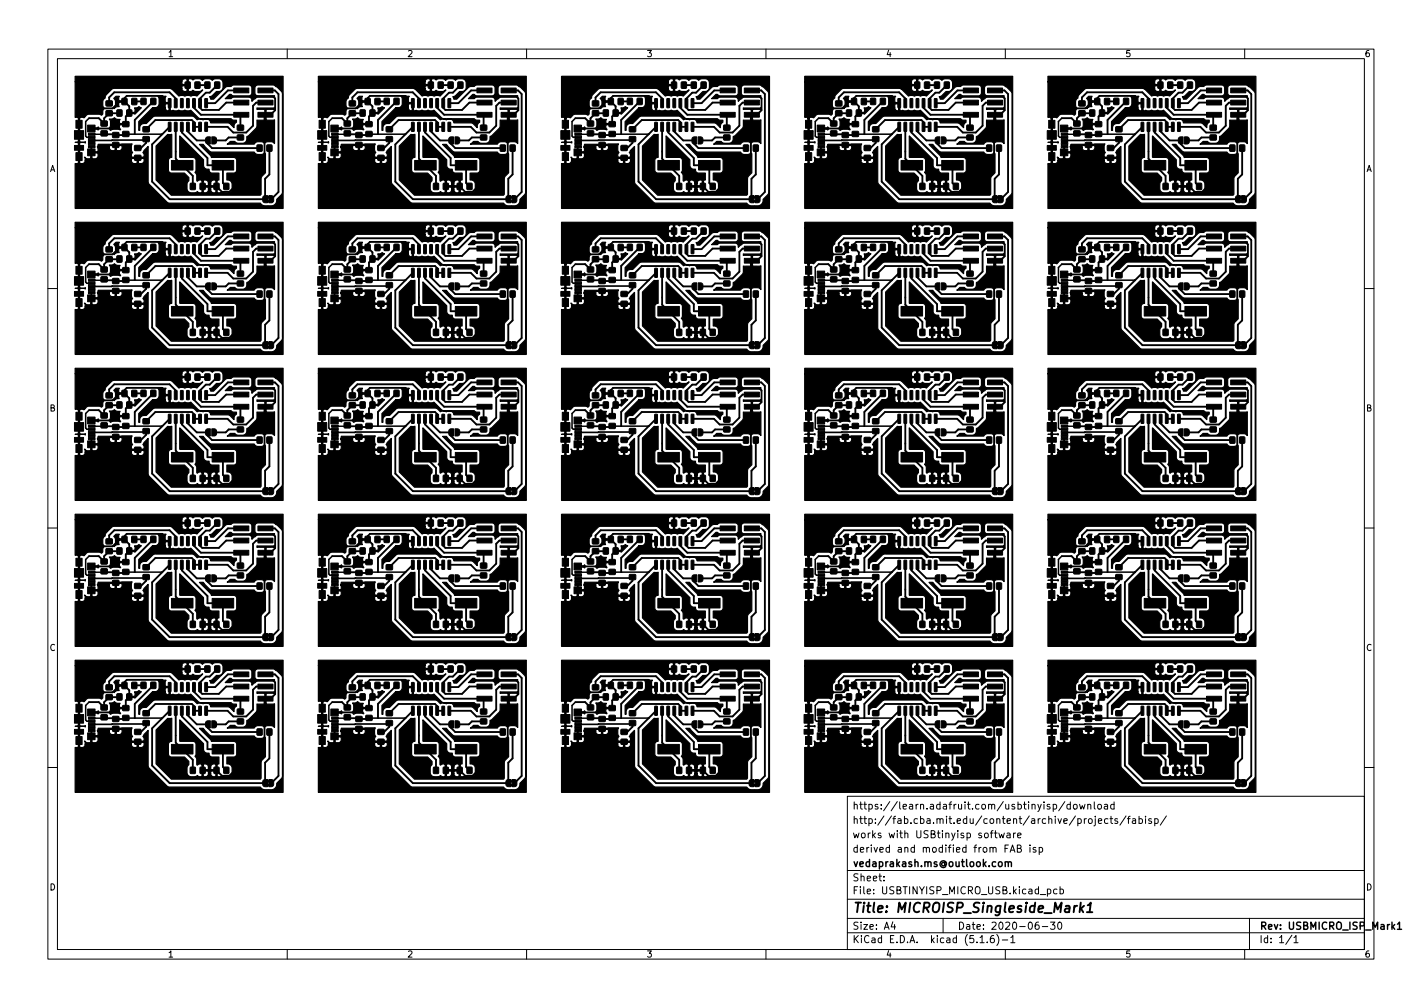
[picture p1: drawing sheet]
<svg xmlns="http://www.w3.org/2000/svg" width="297mm" height="210mm" viewBox="0 0 297 210" stroke-linecap="round" stroke-linejoin="round" font-family="sans-serif">
<defs><g id="words">
<text font-size="2.8" x="178" y="190.6">Title: MICROISP_Singleside_Mark1</text>
<g font-size="2.1">
<text x="178" y="172">http://fab.cba.mit.edu/content/archive/projects/fabisp/</text>
<text x="178" y="169">https://learn.adafruit.com/usbtinyisp/download</text>
<text x="178" y="178">derived and modified from FAB isp</text>
<text x="178" y="175">works with USBtinyisp software</text>
<text x="178" y="184">Sheet:</text>
<text x="178" y="181">vedaprakash.ms@outlook.com</text>
<text x="178" y="186.7">File: USBTINYISP_MICRO_USB.kicad_pcb</text>
<text x="178" y="196.9">KiCad E.D.A. kicad (5.1.6)-1</text>
<text x="178" y="194.1">Size: A4</text>
<text x="200" y="194.1">Date: 2020-06-30</text>
<text x="263" y="194.1">Rev: USBMICRO_ISP_Mark1</text>
<text x="263" y="196.9">Id: 1/1</text>
</g>
<g font-size="1.8">
<text x="35" y="11.9">1</text>
<text x="85" y="11.9">2</text>
<text x="135" y="11.9">3</text>
<text x="185" y="11.9">4</text>
<text x="235" y="11.9">5</text>
<text x="285" y="11.9">6</text>
<text x="10.3" y="35.9">A</text>
<text x="285.3" y="35.9">A</text>
<text x="10.3" y="85.9">B</text>
<text x="285.3" y="85.9">B</text>
<text x="10.3" y="135.9">C</text>
<text x="285.3" y="135.9">C</text>
<text x="10.3" y="185.9">D</text>
<text x="285.3" y="185.9">D</text>
<text x="35" y="199.9">1</text>
<text x="85" y="199.9">2</text>
<text x="135" y="199.9">3</text>
<text x="185" y="199.9">4</text>
<text x="235" y="199.9">5</text>
<text x="285" y="199.9">6</text>
</g>
</g></defs>
<g fill="none" stroke="#000" stroke-width=".21">
<path d="M10 10.2h277v190.1h-277zM12 12.2h273v186.1h-273zM60 10.2v2M110 10.2v2M160 10.2v2M210 10.2v2M260 10.2v2M10 60.2h2M285 60.2h2M10 110.2h2M285 110.2h2M10 160.2h2"/>
<path d="M177 166.3h108v32h-108zM207.7 173.9h.6M207.9 173.4v1.3l.4 .2M208.6 173.9l.3 1 .3-.7 .3 .7 .3-1M210.4 174h.5l.1 .9M211 177.9l.5-1.5 .5 1.5M211 174.3l-.5 .1-.2 .2 .2 .3h.5M211.1 177.5h.8M211.7 173.9v1M212.1 173.9l-.4 .3M212.5 177.1h.6l.2-.2-.1-.3-.7-.2v1.5h.6l.2-.1 .1-.4-.4-.3M212.6 174.4l.7-.1-.1-.3-.4-.1-.2 .2v.8h.6"/>
<path d="M215.1 176.4v.2M215.1 176.9v1M216.4 177l-.4-.1-.2 .2 .1 .3 .5 .1v.4h-.6M217.1 177l.4-.1 .3 .3-.2 .7h-.5M217.1 176.9v1.5M222.4 167.4l-1.3 1.9M223.6 168l-.5-.1-.2 .3 .1 .7h.6M223.6 167.4v1.5M224.4 168l.3-.1 .3 .3v.4l-.3 .3h-.3l-.2-.3zM225.5 167.9l.3 1 .3-.7 .3 .7 .2-1M227.2 168.1l.2-.2 .4 .1 .1 .9M227.2 167.9v1"/>
<path d="M227.5 171l.4-.1 .2 .3v.4l-.2 .3h-.4l-.1-.3zM228.6 167.4v1.3l.2 .2M228.8 170.9v1.3l-.3 .2M228.8 170.4v.2M229.4 171.4l.7-.1v-.3l-.5-.1-.2 .2 .1 .8h.6M229.4 168l.4-.1 .3 .3v.4l-.3 .3h-.4l-.1-.3zM230.7 168h.6l.1 .9M231.4 168.3l-.5 .1-.3 .2 .3 .3h.5M231.4 171l-.4-.1-.3 .3 .2 .7h.5M231.9 170.9h.5M232.1 170.4v1.3l.3 .2M232.7 168l-.4-.1-.3 .3 .1 .7h.6"/>
<path d="M232.7 167.4v1.5M233.4 171l-.3-.1-.2 .2v.3l.5 .1v.4h-.5M235.2 170.4l-1.3 1.9M235.5 170.9h.6M236.1 170.4l-.4 .2v1.3M236.6 171h.5l.1 .9M237.2 171.3l-.5 .1-.2 .2 .2 .3h.5M237.9 171l.5-.1 .2 .3-.1 .7h-.6M237.9 170.4v1.5M239.3 170.4v.2M239.3 170.9v1M240.5 171l-.4-.1-.2 .2 .1 .3 .5 .1v.4h-.6"/>
<path d="M241.2 171l.4-.1 .3 .3-.1 .7h-.6M241.2 170.9v1.5M243.6 170.4l-1.2 1.9M285 160.2h2M60 198.3v2M110 198.3v2M160 198.3v2M177 194.8h108M177 191.8h108M177 187.8h108M177 181.8h108M184.6 183.8v.1"/>
<path d="M184.6 183v.1M186.5 192.5l-.4 1h1M186.9 193v1M197 191.8v3M204.7 195.8l.4-.5v1.5M204.7 196.8h.9M206.2 196.7v.1M207.6 195.3l-.5 .1a1.01 1.01 0 0 0 0 1.4l.5-.1 .1-.5-.3-.3-.4 .1-.1 .2M208.2 195.1a1.72 1.72 0 0 1 0 2.3M209.4 196.3h1.1M210 198.3v2M211.1 195.8l.5-.5v1.5"/>
<path d="M211.1 196.8h.9M216.9 192.5l-.4 .1a1.01 1.01 0 0 0 0 1.4l.5-.1 .1-.5-.3-.3-.4 .1-.2 .2M217.7 193.5h1.2M218.8 185.7l.4-.1 .3 .3-.1 .7h-.6M219.4 192.5h1l-.5 .6 .4 .1v.7l-.2 .1-.7-.1M220.8 185.7l-.4-.1-.3 .3 .1 .7h.6M221.1 192.6l.2-.1a.8 .8 0 0 1 .5 .8 .8 .8 0 0 1-.5 .7 1 1 0 0 1-.2-1.4zM221.4 185.7l.5-.1 .2 .3-.1 .7h-.6M221.4 185.1v1.5M260 198.3v2M261 191.8v6.5M269.9 195.3l-1.3 1.9"/>
<path d="M270.3 195.8l.4-.5v1.5M270.3 196.8h.8"/>
</g>
<g fill="none" stroke="#000" stroke-width=".3">
<path d="M19.2 28h.1M19.2 28h2.1M70 28h.1M70 28h2.1M120.8 28h.1M120.8 28h2.1M171.6 28h2.1M222.4 28h.1M222.4 28h2.1M19.2 58.5h2.1M70 58.5h2.1M120.8 58.5h2.1"/>
<path d="M171.6 58.5h2.1M222.4 58.5h2.1M19.2 89h.1M19.2 89h2.1M70 89h.1M70 89h2.1M120.8 89h.1M120.8 89h2.1M171.6 89h2.1M222.4 89h.1M222.4 89h2.1M19.2 119.5h.1"/>
<path d="M19.2 119.5h2.1M70 119.5h.1M70 119.5h2.1M120.8 119.5h.1M120.8 119.5h2.1M171.6 119.5h2.1M222.4 119.5h.1M222.4 119.5h2.1M19.2 149.9l2.1 .1M70 149.9l2.1 .1M120.8 149.9l2.1 .1M171.6 149.9l2.1 .1"/>
<path d="M222.4 149.9l2.1 .1M210 179.9v1M210 180.1l.2-.2 .4 .1v.9M210.6 180.1l.2-.2 .4 .1 .1 .9M291.9 193l.4-.5v1.5M291.9 194h.9"/>
</g>
<path d="M225.8 188.5l-.3 2M225.8 189.7l.5 .8M226.4 189.1l-.8 .8M227 190.5h1.2M227.2 189l.7-.5-.3 2" fill="none" stroke="#000" stroke-width=".4"/>
<g fill="#000" stroke="#000" stroke-width=".21">
<path d="M38.7 17.1l1 .1v1.2h-1zM40.7 17.1l1.1 .1-.1 1.2h-1zM42.8 17.1l1 .1v1.2h-1zM44.9 17.1l1 .1v1.2h-1zM48.8 18.4h3.2v1h-3.2zM53.9 18.4h3.1v1h-3.1zM89.5 17.1l1 .1v1.2h-1zM91.5 17.1l1.1 .1-.1 1.2h-1zM93.6 17.1l1 .1v1.2h-1zM95.7 17.1l1 .1v1.2h-1zM99.6 18.4h3.2v1h-3.2zM104.7 18.4h3.1v1h-3.1z"/>
<path d="M140.3 17.1l1 .1v1.2h-1zM142.3 17.1l1.1 .1-.1 1.2h-1zM144.4 17.1l1 .1v1.2h-1zM146.5 17.1l1 .1v1.2h-1zM150.4 18.4h3.2v1h-3.2zM155.5 18.4h3.1v1h-3.1zM191.1 17.1l1 .1v1.2h-1zM193.1 17.1l1.1 .1-.1 1.2h-1zM195.2 17.1l1 .1v1.2h-1zM197.3 17.1l1 .1v1.2h-1zM201.2 18.4h3.2v1h-3.2zM206.3 18.4h3.1v1h-3.1z"/>
<path d="M241.9 17.1l1 .1v1.2h-1zM243.9 17.1l1.1 .1-.1 1.2h-1zM246 17.1l1 .1v1.2h-1zM248.1 17.1l1 .1v1.2h-1zM252 18.4h3.2v1h-3.2zM257.1 18.4h3.1v1h-3.1zM15.6 30.4h1.9v1h-1.9zM15.6 27.3h1.9v1.8h-1.9zM15.9 31.9h1.3v1.6h-1.3zM15.9 25.1h1.3v1.7h-1.3zM18.3 31.1h1.6v1.4h-1.6zM18.3 26.1h1.6v1.4h-1.6z"/>
<path d="M18.5 30.4h1.4v.4h-1.4zM18.5 29.7h1.4v.5h-1.4zM18.5 29.1h1.4v.4h-1.4zM18.5 28.4h1.4v.5h-1.4zM18.5 27.8h1.4v.4h-1.4zM21.1 25.3h1.3v1h-1.3zM21.1 27.3h1.3v1l-1.3 .1zM22.2 23.1h1.2v1l-1.2 .1zM22.2 21.1h1.2v1h-1.2zM23.5 29.7h1.3v1l-1.2 .1zM23.5 27.7h1.3v1h-1.2zM24.4 23h1.1l-.1 1.2h-1z"/>
<path d="M25.5 20.6h1v1.2h-1zM25.6 25.4h1.3v1h-1.2zM25.6 27.5h1.3v1h-1.2zM26.5 23h1v1.2h-1zM27.5 20.6h1.1l-.1 1.2h-1zM28.1 32.4h1.3v1l-1.2 .1zM28.1 30.4h1.3v1h-1.2zM29.5 20.5l1 .1v1.2h-1zM29.9 28.5h1.2l.1 1-1.3 .1zM29.9 26.5h1.2l.1 1h-1.3zM31.5 20.5l1 .1v1.2h-1zM35.2 20.6l.5 .1v1.7l-.1 .1-.5-.1z"/>
<path d="M35.2 25.6h.5v1.7l-.1 .2-.5-.2zM35.8 33.5h4.5v2h-4.5zM36.5 20.6l.5 .1v1.7l-.1 .1-.5-.1zM36.5 25.6h.5v1.7l-.1 .2-.5-.2zM37.7 20.6l.6 .1v1.7l-.1 .1-.5-.1zM37.7 25.6h.6v1.7l-.1 .2-.5-.2zM39 20.6l.5 .1v1.7l-.1 .1-.4-.1zM39 25.6h.5v1.7l-.1 .2-.4-.2zM39.8 38.3h1v1.3l-1-.1zM40.3 20.6l.5 .1v1.7l-.1 .1-.5-.1zM40.3 25.6h.5v1.7l-.1 .2-.5-.2zM41.5 20.6l.6 .1v1.7l-.1 .1-.5-.1z"/>
<path d="M41.5 25.6h.6v1.7l-.1 .2-.5-.2zM41.8 38.3h1v1.3l-1-.1zM42.8 20.6l.6 .1v1.7l-.2 .1-.4-.1zM42.8 25.6h.6v1.7l-.2 .2-.4-.2zM43.1 28.7l.8-.1v1.5h-.6l-.3-.3-.1-.8zM44.2 28.6h.7l.3 .3v.8l-.3 .3-.7 .1zM44.3 33.5h4.5v2h-4.5zM44.7 38.3h1v1.3l-1-.1zM46.8 38.3h1v1.3l-1-.1zM48.8 23.5h3.2v1h-3.2zM48.8 20.9h3.2v1h-3.2zM49.6 26.2l1.2-.1 .1 1-1.3 .1z"/>
<path d="M49.6 28.2h1.2l.1 1h-1.3zM53.9 23.5h3.1v1h-3.1zM53.9 20.9h3.1v1h-3.1zM53.7 30.3h1v1.3l-1-.1zM55.8 30.3h1v1.3l-1-.1zM66.4 27.3h1.9v1.8h-1.9zM66.4 30.4h1.9v1h-1.9zM66.7 25.1h1.3v1.7h-1.3zM66.7 31.9h1.3v1.6h-1.3zM69.1 26.1h1.6v1.4h-1.6zM69.1 31.1h1.6v1.4h-1.6zM69.3 27.8h1.4v.4h-1.4z"/>
<path d="M69.3 28.4h1.4v.5h-1.4zM69.3 29.1h1.4v.4h-1.4zM69.3 29.7h1.4v.5h-1.4zM69.3 30.4h1.4v.4h-1.4zM71.9 27.3h1.3v1l-1.3 .1zM71.9 25.3h1.3v1h-1.3zM73 21.1h1.2v1h-1.2zM73 23.1h1.2v1l-1.2 .1zM74.3 27.7h1.3v1h-1.2zM74.3 29.7h1.3v1l-1.2 .1zM75.2 23h1.1l-.1 1.2h-1zM76.3 20.6h1v1.2h-1z"/>
<path d="M76.4 27.5h1.3v1h-1.2zM76.4 25.4h1.3v1h-1.2zM77.3 23h1v1.2h-1zM78.3 20.6h1.1l-.1 1.2h-1zM78.9 30.4h1.3v1h-1.2zM78.9 32.4h1.3v1l-1.2 .1zM80.3 20.5l1 .1v1.2h-1zM80.7 26.5h1.2l.1 1h-1.3zM80.7 28.5h1.2l.1 1-1.3 .1zM82.3 20.5l1 .1v1.2h-1zM86 25.6h.5v1.7l-.1 .2-.5-.2zM86 20.6l.5 .1v1.7l-.1 .1-.5-.1z"/>
<path d="M86.6 33.5h4.5v2h-4.5zM87.3 25.6h.5v1.7l-.1 .2-.5-.2zM87.3 20.6l.5 .1v1.7l-.1 .1-.5-.1zM88.5 25.6h.6v1.7l-.1 .2-.5-.2zM88.5 20.6l.6 .1v1.7l-.1 .1-.5-.1zM89.8 25.6h.5v1.7l-.1 .2-.4-.2zM89.8 20.6l.5 .1v1.7l-.1 .1-.4-.1zM90.6 38.3h1v1.3l-1-.1zM91.1 25.6h.5v1.7l-.1 .2-.5-.2zM91.1 20.6l.5 .1v1.7l-.1 .1-.5-.1zM92.3 25.6h.6v1.7l-.1 .2-.5-.2zM92.3 20.6l.6 .1v1.7l-.1 .1-.5-.1z"/>
<path d="M92.6 38.3h1v1.3l-1-.1zM93.6 25.6h.6v1.7l-.2 .2-.4-.2zM93.6 20.6l.6 .1v1.7l-.2 .1-.4-.1zM93.9 28.7l.8-.1v1.5h-.6l-.3-.3-.1-.8zM95 28.6h.7l.3 .3v.8l-.3 .3-.7 .1zM95.1 33.5h4.5v2h-4.5zM95.5 38.3h1v1.3l-1-.1zM97.6 38.3h1v1.3l-1-.1zM99.6 20.9h3.2v1h-3.2zM99.6 23.5h3.2v1h-3.2zM100.4 28.2h1.2l.1 1h-1.3zM100.4 26.2l1.2-.1 .1 1-1.3 .1z"/>
<path d="M104.7 20.9h3.1v1h-3.1zM104.7 23.5h3.1v1h-3.1zM104.5 30.3h1v1.3l-1-.1zM106.6 30.3h1v1.3l-1-.1zM117.2 30.4h1.9v1h-1.9zM117.2 27.3h1.9v1.8h-1.9zM117.5 31.9h1.3v1.6h-1.3zM117.5 25.1h1.3v1.7h-1.3zM119.9 31.1h1.6v1.4h-1.6zM119.9 26.1h1.6v1.4h-1.6zM120.1 30.4h1.4v.4h-1.4zM120.1 29.7h1.4v.5h-1.4z"/>
<path d="M120.1 29.1h1.4v.4h-1.4zM120.1 28.4h1.4v.5h-1.4zM120.1 27.8h1.4v.4h-1.4zM122.7 25.3h1.3v1h-1.3zM122.7 27.3h1.3v1l-1.3 .1zM123.8 23.1h1.2v1l-1.2 .1zM123.8 21.1h1.2v1h-1.2zM125.1 29.7h1.3v1l-1.2 .1zM125.1 27.7h1.3v1h-1.2zM126 23h1.1l-.1 1.2h-1zM127.1 20.6h1v1.2h-1zM127.2 25.4h1.3v1h-1.2z"/>
<path d="M127.2 27.5h1.3v1h-1.2zM128.1 23h1v1.2h-1zM129.1 20.6h1.1l-.1 1.2h-1zM129.7 32.4h1.3v1l-1.2 .1zM129.7 30.4h1.3v1h-1.2zM131.1 20.5l1 .1v1.2h-1zM131.5 28.5h1.2l.1 1-1.3 .1zM131.5 26.5h1.2l.1 1h-1.3zM133.1 20.5l1 .1v1.2h-1zM136.8 20.6l.5 .1v1.7l-.1 .1-.5-.1zM136.8 25.6h.5v1.7l-.1 .2-.5-.2zM137.4 33.5h4.5v2h-4.5z"/>
<path d="M138.1 20.6l.5 .1v1.7l-.1 .1-.5-.1zM138.1 25.6h.5v1.7l-.1 .2-.5-.2zM139.3 20.6l.6 .1v1.7l-.1 .1-.5-.1zM139.3 25.6h.6v1.7l-.1 .2-.5-.2zM140.6 20.6l.5 .1v1.7l-.1 .1-.4-.1zM140.6 25.6h.5v1.7l-.1 .2-.4-.2zM141.4 38.3h1v1.3l-1-.1zM141.9 20.6l.5 .1v1.7l-.1 .1-.5-.1zM141.9 25.6h.5v1.7l-.1 .2-.5-.2zM143.1 20.6l.6 .1v1.7l-.1 .1-.5-.1zM143.1 25.6h.6v1.7l-.1 .2-.5-.2zM143.4 38.3h1v1.3l-1-.1z"/>
<path d="M144.4 20.6l.6 .1v1.7l-.2 .1-.4-.1zM144.4 25.6h.6v1.7l-.2 .2-.4-.2zM144.7 28.7l.8-.1v1.5h-.6l-.3-.3-.1-.8zM145.8 28.6h.7l.3 .3v.8l-.3 .3-.7 .1zM145.9 33.5h4.5v2h-4.5zM146.3 38.3h1v1.3l-1-.1zM148.4 38.3h1v1.3l-1-.1zM150.4 23.5h3.2v1h-3.2zM150.4 20.9h3.2v1h-3.2zM151.2 26.2l1.2-.1 .1 1-1.3 .1zM151.2 28.2h1.2l.1 1h-1.3zM155.5 23.5h3.1v1h-3.1z"/>
<path d="M155.5 20.9h3.1v1h-3.1zM155.3 30.3h1v1.3l-1-.1zM157.4 30.3h1v1.3l-1-.1zM168 27.3h1.9v1.8h-1.9zM168 30.4h1.9v1h-1.9zM168.3 25.1h1.3v1.7h-1.3zM168.3 31.9h1.3v1.6h-1.3zM170.7 26.1h1.6v1.4h-1.6zM170.7 31.1h1.6v1.4h-1.6zM170.9 27.8h1.4v.4h-1.4zM170.9 28.4h1.4v.5h-1.4zM170.9 29.1h1.4v.4h-1.4z"/>
<path d="M170.9 29.7h1.4v.5h-1.4zM170.9 30.4h1.4v.4h-1.4zM173.5 27.3h1.3v1l-1.3 .1zM173.5 25.3h1.3v1h-1.3zM174.6 21.1h1.2v1h-1.2zM174.6 23.1h1.2v1l-1.2 .1zM175.9 27.7h1.3v1h-1.2zM175.9 29.7h1.3v1l-1.2 .1zM176.8 23h1.1l-.1 1.2h-1zM177.9 20.6h1v1.2h-1zM178 27.5h1.3v1h-1.2zM178 25.4h1.3v1h-1.2z"/>
<path d="M178.9 23h1v1.2h-1zM179.9 20.6h1.1l-.1 1.2h-1zM180.5 30.4h1.3v1h-1.2zM180.5 32.4h1.3v1l-1.2 .1zM181.9 20.5l1 .1v1.2h-1zM182.3 26.5h1.2l.1 1h-1.3zM182.3 28.5h1.2l.1 1-1.3 .1zM183.9 20.5l1 .1v1.2h-1zM187.6 25.6h.5v1.7l-.1 .2-.5-.2zM187.6 20.6l.5 .1v1.7l-.1 .1-.5-.1zM188.2 33.5h4.5v2h-4.5zM188.9 25.6h.5v1.7l-.1 .2-.5-.2z"/>
<path d="M188.9 20.6l.5 .1v1.7l-.1 .1-.5-.1zM190.1 25.6h.6v1.7l-.1 .2-.5-.2zM190.1 20.6l.6 .1v1.7l-.1 .1-.5-.1zM191.4 25.6h.5v1.7l-.1 .2-.4-.2zM191.4 20.6l.5 .1v1.7l-.1 .1-.4-.1zM192.2 38.3h1v1.3l-1-.1zM192.7 25.6h.5v1.7l-.1 .2-.5-.2zM192.7 20.6l.5 .1v1.7l-.1 .1-.5-.1zM193.9 25.6h.6v1.7l-.1 .2-.5-.2zM193.9 20.6l.6 .1v1.7l-.1 .1-.5-.1zM194.2 38.3h1v1.3l-1-.1zM195.2 25.6h.6v1.7l-.2 .2-.4-.2z"/>
<path d="M195.2 20.6l.6 .1v1.7l-.2 .1-.4-.1zM195.5 28.7l.8-.1v1.5h-.6l-.3-.3-.1-.8zM196.6 28.6h.7l.3 .3v.8l-.3 .3-.7 .1zM196.7 33.5h4.5v2h-4.5zM197.1 38.3h1v1.3l-1-.1zM199.2 38.3h1v1.3l-1-.1zM201.2 20.9h3.2v1h-3.2zM201.2 23.5h3.2v1h-3.2zM202 28.2h1.2l.1 1h-1.3zM202 26.2l1.2-.1 .1 1-1.3 .1zM206.3 20.9h3.1v1h-3.1zM206.3 23.5h3.1v1h-3.1z"/>
<path d="M206.1 30.3h1v1.3l-1-.1zM208.2 30.3h1v1.3l-1-.1zM218.8 30.4h1.9v1h-1.9zM218.8 27.3h1.9v1.8h-1.9zM219.1 31.9h1.3v1.6h-1.3zM219.1 25.1h1.3v1.7h-1.3zM221.5 31.1h1.6v1.4h-1.6zM221.5 26.1h1.6v1.4h-1.6zM221.7 30.4h1.4v.4h-1.4zM221.7 29.7h1.4v.5h-1.4zM221.7 29.1h1.4v.4h-1.4zM221.7 28.4h1.4v.5h-1.4z"/>
<path d="M221.7 27.8h1.4v.4h-1.4zM224.3 25.3h1.3v1h-1.3zM224.3 27.3h1.3v1l-1.3 .1zM225.4 23.1h1.2v1l-1.2 .1zM225.4 21.1h1.2v1h-1.2zM226.7 29.7h1.3v1l-1.2 .1zM226.7 27.7h1.3v1h-1.2zM227.6 23h1.1l-.1 1.2h-1zM228.7 20.6h1v1.2h-1zM228.8 25.4h1.3v1h-1.2zM228.8 27.5h1.3v1h-1.2zM229.7 23h1v1.2h-1z"/>
<path d="M230.7 20.6h1.1l-.1 1.2h-1zM231.3 32.4h1.3v1l-1.2 .1zM231.3 30.4h1.3v1h-1.2zM232.7 20.5l1 .1v1.2h-1zM233.1 28.5h1.2l.1 1-1.3 .1zM233.1 26.5h1.2l.1 1h-1.3zM234.7 20.5l1 .1v1.2h-1zM238.4 20.6l.5 .1v1.7l-.1 .1-.5-.1zM238.4 25.6h.5v1.7l-.1 .2-.5-.2zM239 33.5h4.5v2h-4.5zM239.7 20.6l.5 .1v1.7l-.1 .1-.5-.1zM239.7 25.6h.5v1.7l-.1 .2-.5-.2z"/>
<path d="M240.9 20.6l.6 .1v1.7l-.1 .1-.5-.1zM240.9 25.6h.6v1.7l-.1 .2-.5-.2zM242.2 20.6l.5 .1v1.7l-.1 .1-.4-.1zM242.2 25.6h.5v1.7l-.1 .2-.4-.2zM243 38.3h1v1.3l-1-.1zM243.5 20.6l.5 .1v1.7l-.1 .1-.5-.1zM243.5 25.6h.5v1.7l-.1 .2-.5-.2zM244.7 20.6l.6 .1v1.7l-.1 .1-.5-.1zM244.7 25.6h.6v1.7l-.1 .2-.5-.2zM245 38.3h1v1.3l-1-.1zM246 20.6l.6 .1v1.7l-.2 .1-.4-.1zM246 25.6h.6v1.7l-.2 .2-.4-.2z"/>
<path d="M246.3 28.7l.8-.1v1.5h-.6l-.3-.3-.1-.8zM247.4 28.6h.7l.3 .3v.8l-.3 .3-.7 .1zM247.5 33.5h4.5v2h-4.5zM247.9 38.3h1v1.3l-1-.1zM250 38.3h1v1.3l-1-.1zM252 23.5h3.2v1h-3.2zM252 20.9h3.2v1h-3.2zM252.8 26.2l1.2-.1 .1 1-1.3 .1zM252.8 28.2h1.2l.1 1h-1.3zM257.1 23.5h3.1v1h-3.1zM257.1 20.9h3.1v1h-3.1zM256.9 30.3h1.1l-.1 1.3-1-.1z"/>
<path d="M259 30.3h1v1.3l-1-.1zM15.6 57.8h1.9v1.8h-1.9zM15.9 55.6h1.3v1.7h-1.3zM18.3 56.6h1.6v1.4h-1.6zM18.5 58.3h1.4v.4h-1.4zM18.5 58.9h1.4v.5h-1.4zM18.5 59.6h1.4v.4h-1.4zM21.1 57.8h1.3v1h-1.3zM21.1 55.8h1.3v1h-1.3zM22.2 51.6h1.2v1h-1.2zM22.2 53.6h1.2v1h-1.2zM23.5 58.2h1.3v1h-1.2z"/>
<path d="M24.4 53.5h1.1l-.1 1.2h-1zM25.5 51.1h1v1.2h-1zM25.6 58l1.3-.1v1l-1.2 .1zM25.6 55.9h1.3v1h-1.2zM26.5 53.5h1v1.2h-1zM27.5 51.1h1.1l-.1 1.2h-1zM29.5 51h1v1.3h-1zM29.9 57h1.2l.1 1h-1.3zM29.9 59h1.2l.1 1h-1.3zM31.5 51h1v1.3h-1zM35.2 56l.5 .1v1.7l-.1 .1-.5-.1zM35.2 51.1l.5 .1v1.7l-.1 .1-.5-.1z"/>
<path d="M36.5 56l.5 .1v1.7l-.1 .1-.5-.1zM36.5 51.1l.5 .1v1.7l-.1 .1-.5-.1zM37.7 56l.6 .1v1.7l-.1 .1-.5-.1zM37.7 51.1l.6 .1v1.7l-.1 .1-.5-.1zM39 56l.5 .1v1.7l-.1 .1-.4-.1zM39 51.1l.5 .1v1.7l-.1 .1-.4-.1zM38.7 47.6h1v1.3h-1zM40.3 56l.5 .1v1.7l-.1 .1-.5-.1zM40.3 51.1l.5 .1v1.7l-.1 .1-.5-.1zM40.7 47.6h1.1l-.1 1.3h-1zM41.5 56l.6 .1v1.7l-.1 .1-.5-.1zM41.5 51.1l.6 .1v1.7l-.1 .1-.5-.1z"/>
<path d="M42.8 56l.6 .1v1.7l-.2 .1-.4-.1zM42.8 51.1l.6 .1v1.7l-.2 .1-.4-.1zM42.8 47.6h1v1.3h-1zM44.2 59.1h.7l.3 .2v.9l-.3 .3-.7 .1zM44.9 47.6h1v1.3h-1zM48.8 48.9h3.2v1h-3.2zM48.8 51.4h3.2v1h-3.2zM48.8 53.9h3.2v1h-3.2zM49.6 58.7h1.2l.1 1h-1.3zM49.6 56.6h1.2l.1 1-1.3 .1zM53.9 48.9h3.1v1h-3.1zM53.9 51.4h3.1v1h-3.1z"/>
<path d="M53.9 53.9h3.1v1h-3.1zM55.8 41.8h.5v.4h-.5zM55.8 41h.5v.4h-.5zM55 41l.9-.2v1.5h-.6l-.4-.2v-.8zM56.2 40.8l.6 .1 .3 .2 .1 .9-.3 .3h-.7zM66.4 57.8h1.9v1.8h-1.9zM66.7 55.6h1.3v1.7h-1.3zM69.1 56.6h1.6v1.4h-1.6zM69.3 59.6h1.4v.4h-1.4zM69.3 58.9h1.4v.5h-1.4zM69.3 58.3h1.4v.4h-1.4zM71.9 55.8h1.3v1h-1.3z"/>
<path d="M71.9 57.8h1.3v1h-1.3zM73 53.6h1.2v1h-1.2zM73 51.6h1.2v1h-1.2zM74.3 58.2h1.3v1h-1.2zM75.2 53.5h1.1l-.1 1.2h-1zM76.3 51.1h1v1.2h-1zM76.4 55.9h1.3v1h-1.2zM76.4 58l1.3-.1v1l-1.2 .1zM77.3 53.5h1v1.2h-1zM78.3 51.1h1.1l-.1 1.2h-1zM80.3 51h1v1.3h-1zM80.7 59h1.2l.1 1h-1.3z"/>
<path d="M80.7 57h1.2l.1 1h-1.3zM82.3 51h1v1.3h-1zM86 51.1l.5 .1v1.7l-.1 .1-.5-.1zM86 56l.5 .1v1.7l-.1 .1-.5-.1zM87.3 51.1l.5 .1v1.7l-.1 .1-.5-.1zM87.3 56l.5 .1v1.7l-.1 .1-.5-.1zM88.5 51.1l.6 .1v1.7l-.1 .1-.5-.1zM88.5 56l.6 .1v1.7l-.1 .1-.5-.1zM89.8 51.1l.5 .1v1.7l-.1 .1-.4-.1zM89.8 56l.5 .1v1.7l-.1 .1-.4-.1zM89.5 47.6h1v1.3h-1zM91.1 51.1l.5 .1v1.7l-.1 .1-.5-.1z"/>
<path d="M91.1 56l.5 .1v1.7l-.1 .1-.5-.1zM91.5 47.6h1.1l-.1 1.3h-1zM92.3 51.1l.6 .1v1.7l-.1 .1-.5-.1zM92.3 56l.6 .1v1.7l-.1 .1-.5-.1zM93.6 51.1l.6 .1v1.7l-.2 .1-.4-.1zM93.6 56l.6 .1v1.7l-.2 .1-.4-.1zM93.6 47.6h1v1.3h-1zM95 59.1h.7l.3 .2v.9l-.3 .3-.7 .1zM95.7 47.6h1v1.3h-1zM99.6 53.9h3.2v1h-3.2zM99.6 51.4h3.2v1h-3.2zM99.6 48.9h3.2v1h-3.2z"/>
<path d="M100.4 56.6h1.2l.1 1-1.3 .1zM100.4 58.7h1.2l.1 1h-1.3zM104.7 53.9h3.1v1h-3.1zM104.7 51.4h3.1v1h-3.1zM104.7 48.9h3.1v1h-3.1zM106.6 41h.5v.4h-.5zM106.6 41.8h.5v.4h-.5zM105.8 41l.9-.2v1.5h-.6l-.4-.2v-.8zM107 40.8l.6 .1 .3 .2 .1 .9-.3 .3h-.7zM117.2 57.8h1.9v1.8h-1.9zM117.5 55.6h1.3v1.7h-1.3zM119.9 56.6h1.6v1.4h-1.6z"/>
<path d="M120.1 58.3h1.4v.4h-1.4zM120.1 58.9h1.4v.5h-1.4zM120.1 59.6h1.4v.4h-1.4zM122.7 57.8h1.3v1h-1.3zM122.7 55.8h1.3v1h-1.3zM123.8 51.6h1.2v1h-1.2zM123.8 53.6h1.2v1h-1.2zM125.1 58.2h1.3v1h-1.2zM126 53.5h1.1l-.1 1.2h-1zM127.1 51.1h1v1.2h-1zM127.2 58l1.3-.1v1l-1.2 .1zM127.2 55.9h1.3v1h-1.2z"/>
<path d="M128.1 53.5h1v1.2h-1zM129.1 51.1h1.1l-.1 1.2h-1zM131.1 51h1v1.3h-1zM131.5 57h1.2l.1 1h-1.3zM131.5 59h1.2l.1 1h-1.3zM133.1 51h1v1.3h-1zM136.8 56l.5 .1v1.7l-.1 .1-.5-.1zM136.8 51.1l.5 .1v1.7l-.1 .1-.5-.1zM138.1 56l.5 .1v1.7l-.1 .1-.5-.1zM138.1 51.1l.5 .1v1.7l-.1 .1-.5-.1zM139.3 56l.6 .1v1.7l-.1 .1-.5-.1zM139.3 51.1l.6 .1v1.7l-.1 .1-.5-.1z"/>
<path d="M140.6 56l.5 .1v1.7l-.1 .1-.4-.1zM140.6 51.1l.5 .1v1.7l-.1 .1-.4-.1zM140.3 47.6h1v1.3h-1zM141.9 56l.5 .1v1.7l-.1 .1-.5-.1zM141.9 51.1l.5 .1v1.7l-.1 .1-.5-.1zM142.3 47.6h1.1l-.1 1.3h-1zM143.1 56l.6 .1v1.7l-.1 .1-.5-.1zM143.1 51.1l.6 .1v1.7l-.1 .1-.5-.1zM144.4 56l.6 .1v1.7l-.2 .1-.4-.1zM144.4 51.1l.6 .1v1.7l-.2 .1-.4-.1zM144.4 47.6h1v1.3h-1zM145.8 59.1h.7l.3 .2v.9l-.3 .3-.7 .1z"/>
<path d="M146.5 47.6h1v1.3h-1zM150.4 48.9h3.2v1h-3.2zM150.4 51.4h3.2v1h-3.2zM150.4 53.9h3.2v1h-3.2zM151.2 58.7h1.2l.1 1h-1.3zM151.2 56.6h1.2l.1 1-1.3 .1zM155.5 48.9h3.1v1h-3.1zM155.5 51.4h3.1v1h-3.1zM155.5 53.9h3.1v1h-3.1zM157.4 41.8h.5v.4h-.5zM157.4 41h.5v.4h-.5zM156.6 41l.9-.2v1.5h-.6l-.4-.2v-.8z"/>
<path d="M157.8 40.8l.6 .1 .3 .2 .1 .9-.3 .3h-.7zM168 57.8h1.9v1.8h-1.9zM168.3 55.6h1.3v1.7h-1.3zM170.7 56.6h1.6v1.4h-1.6zM170.9 59.6h1.4v.4h-1.4zM170.9 58.9h1.4v.5h-1.4zM170.9 58.3h1.4v.4h-1.4zM173.5 55.8h1.3v1h-1.3zM173.5 57.8h1.3v1h-1.3zM174.6 53.6h1.2v1h-1.2zM174.6 51.6h1.2v1h-1.2zM175.9 58.2h1.3v1h-1.2z"/>
<path d="M176.8 53.5h1.1l-.1 1.2h-1zM177.9 51.1h1v1.2h-1zM178 55.9h1.3v1h-1.2zM178 58l1.3-.1v1l-1.2 .1zM178.9 53.5h1v1.2h-1zM179.9 51.1h1.1l-.1 1.2h-1zM181.9 51h1v1.3h-1zM182.3 59h1.2l.1 1h-1.3zM182.3 57h1.2l.1 1h-1.3zM183.9 51h1v1.3h-1zM187.6 51.1l.5 .1v1.7l-.1 .1-.5-.1zM187.6 56l.5 .1v1.7l-.1 .1-.5-.1z"/>
<path d="M188.9 51.1l.5 .1v1.7l-.1 .1-.5-.1zM188.9 56l.5 .1v1.7l-.1 .1-.5-.1zM190.1 51.1l.6 .1v1.7l-.1 .1-.5-.1zM190.1 56l.6 .1v1.7l-.1 .1-.5-.1zM191.4 51.1l.5 .1v1.7l-.1 .1-.4-.1zM191.4 56l.5 .1v1.7l-.1 .1-.4-.1zM191.1 47.6h1v1.3h-1zM192.7 51.1l.5 .1v1.7l-.1 .1-.5-.1zM192.7 56l.5 .1v1.7l-.1 .1-.5-.1zM193.1 47.6h1.1l-.1 1.3h-1zM193.9 51.1l.6 .1v1.7l-.1 .1-.5-.1zM193.9 56l.6 .1v1.7l-.1 .1-.5-.1z"/>
<path d="M195.2 51.1l.6 .1v1.7l-.2 .1-.4-.1zM195.2 56l.6 .1v1.7l-.2 .1-.4-.1zM195.2 47.6h1v1.3h-1zM196.6 59.1h.7l.3 .2v.9l-.3 .3-.7 .1zM197.3 47.6h1v1.3h-1zM201.2 53.9h3.2v1h-3.2zM201.2 51.4h3.2v1h-3.2zM201.2 48.9h3.2v1h-3.2zM202 56.6h1.2l.1 1-1.3 .1zM202 58.7h1.2l.1 1h-1.3zM206.3 53.9h3.1v1h-3.1zM206.3 51.4h3.1v1h-3.1z"/>
<path d="M206.3 48.9h3.1v1h-3.1zM208.2 41h.5v.4h-.5zM208.2 41.8h.5v.4h-.5zM207.4 41l.9-.2v1.5h-.6l-.4-.2v-.8zM208.6 40.8l.6 .1 .3 .2 .1 .9-.3 .3h-.7zM218.8 57.8h1.9v1.8h-1.9zM219.1 55.6h1.3v1.7h-1.3zM221.5 56.6h1.6v1.4h-1.6zM221.7 58.3h1.4v.4h-1.4zM221.7 58.9h1.4v.5h-1.4zM221.7 59.6h1.4v.4h-1.4zM224.3 57.8h1.3v1h-1.3z"/>
<path d="M224.3 55.8h1.3v1h-1.3zM225.4 51.6h1.2v1h-1.2zM225.4 53.6h1.2v1h-1.2zM226.7 58.2h1.3v1h-1.2zM227.6 53.5h1.1l-.1 1.2h-1zM228.7 51.1h1v1.2h-1zM228.8 58l1.3-.1v1l-1.2 .1zM228.8 55.9h1.3v1h-1.2zM229.7 53.5h1v1.2h-1zM230.7 51.1h1.1l-.1 1.2h-1zM232.7 51h1v1.3h-1zM233.1 57h1.2l.1 1h-1.3z"/>
<path d="M233.1 59h1.2l.1 1h-1.3zM234.7 51h1v1.3h-1zM238.4 56l.5 .1v1.7l-.1 .1-.5-.1zM238.4 51.1l.5 .1v1.7l-.1 .1-.5-.1zM239.7 56l.5 .1v1.7l-.1 .1-.5-.1zM239.7 51.1l.5 .1v1.7l-.1 .1-.5-.1zM240.9 56l.6 .1v1.7l-.1 .1-.5-.1zM240.9 51.1l.6 .1v1.7l-.1 .1-.5-.1zM242.2 56l.5 .1v1.7l-.1 .1-.4-.1zM242.2 51.1l.5 .1v1.7l-.1 .1-.4-.1zM241.9 47.6h1v1.3h-1zM243.5 56l.5 .1v1.7l-.1 .1-.5-.1z"/>
<path d="M243.5 51.1l.5 .1v1.7l-.1 .1-.5-.1zM243.9 47.6h1.1l-.1 1.3h-1zM244.7 56l.6 .1v1.7l-.1 .1-.5-.1zM244.7 51.1l.6 .1v1.7l-.1 .1-.5-.1zM246 56l.6 .1v1.7l-.2 .1-.4-.1zM246 51.1l.6 .1v1.7l-.2 .1-.4-.1zM246 47.6h1v1.3h-1zM247.4 59.1h.7l.3 .2v.9l-.3 .3-.7 .1zM248.1 47.6h1v1.3h-1zM252 48.9h3.2v1h-3.2zM252 51.4h3.2v1h-3.2zM252 53.9h3.2v1h-3.2z"/>
<path d="M252.8 58.7h1.2l.1 .9-1.3 .1zM252.8 56.6h1.2l.1 1-1.3 .1zM257.1 48.9h3.1v1h-3.1zM257.1 51.4h3.1v1h-3.1zM257.1 53.9h3.1v1h-3.1zM259 41.8h.5v.4h-.5zM259 41h.5v.4h-.5zM258.2 41l.9-.2v1.5h-.6l-.4-.2v-.8zM259.4 40.8l.6 .1 .3 .2 .1 .8-.3 .4h-.7zM15.6 60.9h1.9v1h-1.9zM15.9 62.4h1.3v1.6h-1.3zM18.3 61.6h1.6v1.4h-1.6z"/>
<path d="M18.5 60.2h1.4v.5h-1.4zM18.5 60.9h1.4v.4h-1.4zM23.5 60.2h1.3v1h-1.2zM28.1 60.9h1.3v1h-1.2zM28.1 62.9h1.3v1h-1.2zM35.8 64h4.5v2h-4.5zM38.7 78.1h1v1.3l-1-.1zM39.8 68.8h1v1.2h-1zM40.7 78.1h1.1l-.1 1.3-1-.1zM41.8 68.8h1v1.2h-1zM43.1 59.2l.8-.1v1.5l-.6-.1-.3-.2-.1-.8zM42.8 78.1h1v1.3l-1-.1z"/>
<path d="M44.3 64h4.5v2h-4.5zM44.7 68.8h1v1.2h-1zM44.9 78.1h1v1.3l-1-.1zM46.8 68.8h1v1.2h-1zM53.7 60.8h1v1.2h-1zM55.8 71.5h.5v.4h-.5zM55.8 72.3h.5v.4h-.5zM55 71.5l.9-.2v1.5h-.6l-.4-.2v-.8zM55.8 60.8h1v1.2h-1zM56.2 71.3h.6l.3 .3 .1 .8-.3 .4h-.7zM66.4 60.9h1.9v1h-1.9zM66.7 62.4h1.3v1.6h-1.3z"/>
<path d="M69.1 61.6h1.6v1.4h-1.6zM69.3 60.9h1.4v.4h-1.4zM69.3 60.2h1.4v.5h-1.4zM74.3 60.2h1.3v1h-1.2zM78.9 62.9h1.3v1h-1.2zM78.9 60.9h1.3v1h-1.2zM86.6 64h4.5v2h-4.5zM89.5 78.1h1v1.3l-1-.1zM90.6 68.8h1v1.2h-1zM91.5 78.1h1.1l-.1 1.3-1-.1zM92.6 68.8h1v1.2h-1zM93.9 59.2l.8-.1v1.5l-.6-.1-.3-.2-.1-.8z"/>
<path d="M93.6 78.1h1v1.3l-1-.1zM95.1 64h4.5v2h-4.5zM95.5 68.8h1v1.2h-1zM95.7 78.1h1v1.3l-1-.1zM97.6 68.8h1v1.2h-1zM104.5 60.8h1v1.2h-1zM106.6 72.3h.5v.4h-.5zM106.6 71.5h.5v.4h-.5zM105.8 71.5l.9-.2v1.5h-.6l-.4-.2v-.8zM106.6 60.8h1v1.2h-1zM107 71.3h.6l.3 .3 .1 .8-.3 .4h-.7zM117.2 60.9h1.9v1h-1.9z"/>
<path d="M117.5 62.4h1.3v1.6h-1.3zM119.9 61.6h1.6v1.4h-1.6zM120.1 60.2h1.4v.5h-1.4zM120.1 60.9h1.4v.4h-1.4zM125.1 60.2h1.3v1h-1.2zM129.7 60.9h1.3v1h-1.2zM129.7 62.9h1.3v1h-1.2zM137.4 64h4.5v2h-4.5zM140.3 78.1h1v1.3l-1-.1zM141.4 68.8h1v1.2h-1zM142.3 78.1h1.1l-.1 1.3-1-.1zM143.4 68.8h1v1.2h-1z"/>
<path d="M144.7 59.2l.8-.1v1.5l-.6-.1-.3-.2-.1-.8zM144.4 78.1h1v1.3l-1-.1zM145.9 64h4.5v2h-4.5zM146.3 68.8h1v1.2h-1zM146.5 78.1h1v1.3l-1-.1zM148.4 68.8h1v1.2h-1zM155.3 60.8h1v1.2h-1zM157.4 71.5h.5v.4h-.5zM157.4 72.3h.5v.4h-.5zM156.6 71.5l.9-.2v1.5h-.6l-.4-.2v-.8zM157.4 60.8h1v1.2h-1zM157.8 71.3h.6l.3 .3 .1 .8-.3 .4h-.7z"/>
<path d="M168 60.9h1.9v1h-1.9zM168.3 62.4h1.3v1.6h-1.3zM170.7 61.6h1.6v1.4h-1.6zM170.9 60.9h1.4v.4h-1.4zM170.9 60.2h1.4v.5h-1.4zM175.9 60.2h1.3v1h-1.2zM180.5 62.9h1.3v1h-1.2zM180.5 60.9h1.3v1h-1.2zM188.2 64h4.5v2h-4.5zM191.1 78.1h1v1.3l-1-.1zM192.2 68.8h1v1.2h-1zM193.1 78.1h1.1l-.1 1.3-1-.1z"/>
<path d="M194.2 68.8h1v1.2h-1zM195.5 59.2l.8-.1v1.5l-.6-.1-.3-.2-.1-.8zM195.2 78.1h1v1.3l-1-.1zM196.7 64h4.5v2h-4.5zM197.1 68.8h1v1.2h-1zM197.3 78.1h1v1.3l-1-.1zM199.2 68.8h1v1.2h-1zM206.1 60.8h1v1.2h-1zM208.2 72.3h.5v.4h-.5zM208.2 71.5h.5v.4h-.5zM207.4 71.5l.9-.2v1.5h-.6l-.4-.2v-.8zM208.2 60.8h1v1.2h-1z"/>
<path d="M208.6 71.3h.6l.3 .3 .1 .8-.3 .4h-.7zM218.8 60.9h1.9v1h-1.9zM219.1 62.4h1.3v1.6h-1.3zM221.5 61.6h1.6v1.4h-1.6zM221.7 60.2h1.4v.5h-1.4zM221.7 60.9h1.4v.4h-1.4zM226.7 60.2h1.3v1h-1.2zM231.3 60.9h1.3v1h-1.2zM231.3 62.9h1.3v1h-1.2zM239 64h4.5v2h-4.5zM241.9 78.1h1v1.3l-1-.1zM243 68.8h1v1.2h-1z"/>
<path d="M243.9 78.1h1.1l-.1 1.3-1-.1zM245 68.8h1v1.2h-1zM246.3 59.2l.8-.1v1.5l-.6-.1-.3-.2-.1-.8zM246 78.1h1v1.3l-1-.1zM247.5 64h4.5v2h-4.5zM247.9 68.8h1v1.2h-1zM248.1 78.1h1v1.3l-1-.1zM250 68.8h1v1.2h-1zM256.9 60.8h1.1l-.1 1.2h-1zM259 71.5h.5v.4h-.5zM259 72.3h.5v.4h-.5zM258.2 71.5l.9-.2v1.5h-.6l-.4-.2v-.8z"/>
<path d="M259 60.8h1v1.2h-1zM259.4 71.3h.6l.3 .3 .1 .8-.3 .4h-.7zM15.6 91.3h1.9v1h-1.9zM15.6 88.2h1.9v1.8h-1.9zM15.9 92.8h1.3v1.7h-1.3zM15.9 86.1h1.3v1.6h-1.3zM18.3 92.1h1.6v1.4h-1.6zM18.3 87.1h1.6v1.4h-1.6zM18.5 91.4h1.4v.4h-1.4zM18.5 90.7h1.4v.5h-1.4zM18.5 90.1h1.4v.4h-1.4zM18.5 89.4h1.4v.5h-1.4z"/>
<path d="M18.5 88.8h1.4v.4h-1.4zM21.1 86.3l1.3-.1v1l-1.3 .1zM21.1 88.3h1.3v1h-1.3zM22.2 84.1h1.2v1h-1.2zM22.2 82.1l1.2-.1v1l-1.2 .1zM23.5 90.7h1.3v1h-1.2zM23.5 88.7l1.3-.1v1l-1.2 .1zM24.4 83.9h1.1l-.1 1.3h-1zM25.5 81.5h1v1.3h-1zM25.6 86.4h1.3v1h-1.2zM25.6 88.4h1.3v1l-1.2 .1zM26.5 83.9h1v1.3h-1z"/>
<path d="M27.5 81.5h1.1l-.1 1.3h-1zM28.1 93.4h1.3v1h-1.2zM28.1 91.4l1.3-.1v1l-1.2 .1zM29.5 81.5h1v1.3l-1-.1zM29.9 89.5h1.2l.1 1h-1.3zM29.9 87.5l1.2-.1 .1 1-1.3 .1zM31.5 81.5h1v1.3l-1-.1zM35.2 81.6h.5v1.7l-.1 .2-.5-.1zM35.2 86.5l.5 .1v1.7l-.1 .1-.5-.1zM35.8 94.5h4.5v2h-4.5zM36.5 81.6h.5v1.7l-.1 .2-.5-.1zM36.5 86.5l.5 .1v1.7l-.1 .1-.5-.1z"/>
<path d="M37.7 81.6h.6v1.7l-.1 .2-.5-.1zM37.7 86.5l.6 .1v1.7l-.1 .1-.5-.1zM39 81.6h.5v1.7l-.1 .2-.4-.1zM39 86.5l.5 .1v1.7l-.1 .1-.4-.1zM39.8 99.3h1v1.2h-1zM40.3 81.6h.5v1.7l-.1 .2-.5-.1zM40.3 86.5l.5 .1v1.7l-.1 .1-.5-.1zM41.5 81.6h.6v1.7l-.1 .2-.5-.1zM41.5 86.5l.6 .1v1.7l-.1 .1-.5-.1zM41.8 99.3h1v1.2h-1zM42.8 81.6h.6v1.7l-.2 .2-.4-.1zM42.8 86.5l.6 .1v1.7l-.2 .1-.4-.1z"/>
<path d="M43.1 89.7l.8-.2v1.5h-.6l-.3-.2-.1-.8zM44.2 89.5h.7l.3 .3v.9l-.3 .3h-.7zM44.3 94.5h4.5v2h-4.5zM44.7 99.3h1v1.2h-1zM46.8 99.3h1v1.2h-1zM48.8 84.4h3.2v1h-3.2zM48.8 81.9h3.2v1h-3.2zM48.8 79.3h3.2v1h-3.2zM49.6 87.1h1.2l.1 1h-1.3zM49.6 89.2l1.2-.1 .1 1-1.3 .1zM53.9 84.4h3.1v1h-3.1zM53.9 81.9h3.1v1h-3.1z"/>
<path d="M53.9 79.3h3.1v1h-3.1zM53.7 91.3h1v1.2h-1zM55.8 91.3h1v1.2h-1zM66.4 88.2h1.9v1.8h-1.9zM66.4 91.3h1.9v1h-1.9zM66.7 86.1h1.3v1.6h-1.3zM66.7 92.8h1.3v1.7h-1.3zM69.1 87.1h1.6v1.4h-1.6zM69.1 92.1h1.6v1.4h-1.6zM69.3 88.8h1.4v.4h-1.4zM69.3 89.4h1.4v.5h-1.4zM69.3 90.1h1.4v.4h-1.4z"/>
<path d="M69.3 90.7h1.4v.5h-1.4zM69.3 91.4h1.4v.4h-1.4zM71.9 88.3h1.3v1h-1.3zM71.9 86.3l1.3-.1v1l-1.3 .1zM73 82.1l1.2-.1v1l-1.2 .1zM73 84.1h1.2v1h-1.2zM74.3 88.7l1.3-.1v1l-1.2 .1zM74.3 90.7h1.3v1h-1.2zM75.2 83.9h1.1l-.1 1.3h-1zM76.3 81.5h1v1.3h-1zM76.4 88.4h1.3v1l-1.2 .1zM76.4 86.4h1.3v1h-1.2z"/>
<path d="M77.3 83.9h1v1.3h-1zM78.3 81.5h1.1l-.1 1.3h-1zM78.9 91.4l1.3-.1v1l-1.2 .1zM78.9 93.4h1.3v1h-1.2zM80.3 81.5h1v1.3l-1-.1zM80.7 87.5l1.2-.1 .1 1-1.3 .1zM80.7 89.5h1.2l.1 1h-1.3zM82.3 81.5h1v1.3l-1-.1zM86 86.5l.5 .1v1.7l-.1 .1-.5-.1zM86 81.6h.5v1.7l-.1 .2-.5-.1zM86.6 94.5h4.5v2h-4.5zM87.3 86.5l.5 .1v1.7l-.1 .1-.5-.1z"/>
<path d="M87.3 81.6h.5v1.7l-.1 .2-.5-.1zM88.5 86.5l.6 .1v1.7l-.1 .1-.5-.1zM88.5 81.6h.6v1.7l-.1 .2-.5-.1zM89.8 86.5l.5 .1v1.7l-.1 .1-.4-.1zM89.8 81.6h.5v1.7l-.1 .2-.4-.1zM90.6 99.3h1v1.2h-1zM91.1 86.5l.5 .1v1.7l-.1 .1-.5-.1zM91.1 81.6h.5v1.7l-.1 .2-.5-.1zM92.3 86.5l.6 .1v1.7l-.1 .1-.5-.1zM92.3 81.6h.6v1.7l-.1 .2-.5-.1zM92.6 99.3h1v1.2h-1zM93.6 86.5l.6 .1v1.7l-.2 .1-.4-.1z"/>
<path d="M93.6 81.6h.6v1.7l-.2 .2-.4-.1zM93.9 89.7l.8-.2v1.5h-.6l-.3-.2-.1-.8zM95 89.5h.7l.3 .3v.9l-.3 .3h-.7zM95.1 94.5h4.5v2h-4.5zM95.5 99.3h1v1.2h-1zM97.6 99.3h1v1.2h-1zM99.6 79.3h3.2v1h-3.2zM99.6 81.9h3.2v1h-3.2zM99.6 84.4h3.2v1h-3.2zM100.4 89.2l1.2-.1 .1 1-1.3 .1zM100.4 87.1h1.2l.1 1h-1.3zM104.7 79.3h3.1v1h-3.1z"/>
<path d="M104.7 81.9h3.1v1h-3.1zM104.7 84.4h3.1v1h-3.1zM104.5 91.3h1v1.2h-1zM106.6 91.3h1v1.2h-1zM117.2 91.3h1.9v1h-1.9zM117.2 88.2h1.9v1.8h-1.9zM117.5 92.8h1.3v1.7h-1.3zM117.5 86.1h1.3v1.6h-1.3zM119.9 92.1h1.6v1.4h-1.6zM119.9 87.1h1.6v1.4h-1.6zM120.1 91.4h1.4v.4h-1.4zM120.1 90.7h1.4v.5h-1.4z"/>
<path d="M120.1 90.1h1.4v.4h-1.4zM120.1 89.4h1.4v.5h-1.4zM120.1 88.8h1.4v.4h-1.4zM122.7 86.3l1.3-.1v1l-1.3 .1zM122.7 88.3h1.3v1h-1.3zM123.8 84.1h1.2v1h-1.2zM123.8 82.1l1.2-.1v1l-1.2 .1zM125.1 90.7h1.3v1h-1.2zM125.1 88.7l1.3-.1v1l-1.2 .1zM126 83.9h1.1l-.1 1.3h-1zM127.1 81.5h1v1.3h-1zM127.2 86.4h1.3v1h-1.2z"/>
<path d="M127.2 88.4h1.3v1l-1.2 .1zM128.1 83.9h1v1.3h-1zM129.1 81.5h1.1l-.1 1.3h-1zM129.7 93.4h1.3v1h-1.2zM129.7 91.4l1.3-.1v1l-1.2 .1zM131.1 81.5h1v1.3l-1-.1zM131.5 89.5h1.2l.1 1h-1.3zM131.5 87.5l1.2-.1 .1 1-1.3 .1zM133.1 81.5h1v1.3l-1-.1zM136.8 81.6h.5v1.7l-.1 .2-.5-.1zM136.8 86.5l.5 .1v1.7l-.1 .1-.5-.1zM137.4 94.5h4.5v2h-4.5z"/>
<path d="M138.1 81.6h.5v1.7l-.1 .2-.5-.1zM138.1 86.5l.5 .1v1.7l-.1 .1-.5-.1zM139.3 81.6h.6v1.7l-.1 .2-.5-.1zM139.3 86.5l.6 .1v1.7l-.1 .1-.5-.1zM140.6 81.6h.5v1.7l-.1 .2-.4-.1zM140.6 86.5l.5 .1v1.7l-.1 .1-.4-.1zM141.4 99.3h1v1.2h-1zM141.9 81.6h.5v1.7l-.1 .2-.5-.1zM141.9 86.5l.5 .1v1.7l-.1 .1-.5-.1zM143.1 81.6h.6v1.7l-.1 .2-.5-.1zM143.1 86.5l.6 .1v1.7l-.1 .1-.5-.1zM143.4 99.3h1v1.2h-1z"/>
<path d="M144.4 81.6h.6v1.7l-.2 .2-.4-.1zM144.4 86.5l.6 .1v1.7l-.2 .1-.4-.1zM144.7 89.7l.8-.2v1.5h-.6l-.3-.2-.1-.8zM145.8 89.5h.7l.3 .3v.9l-.3 .3h-.7zM145.9 94.5h4.5v2h-4.5zM146.3 99.3h1v1.2h-1zM148.4 99.3h1v1.2h-1zM150.4 84.4h3.2v1h-3.2zM150.4 81.9h3.2v1h-3.2zM150.4 79.3h3.2v1h-3.2zM151.2 87.1h1.2l.1 1h-1.3zM151.2 89.2l1.2-.1 .1 1-1.3 .1z"/>
<path d="M155.5 84.4h3.1v1h-3.1zM155.5 81.9h3.1v1h-3.1zM155.5 79.3h3.1v1h-3.1zM155.3 91.3h1v1.2h-1zM157.4 91.3h1v1.2h-1zM168 88.2h1.9v1.8h-1.9zM168 91.3h1.9v1h-1.9zM168.3 86.1h1.3v1.6h-1.3zM168.3 92.8h1.3v1.7h-1.3zM170.7 87.1h1.6v1.4h-1.6zM170.7 92.1h1.6v1.4h-1.6zM170.9 88.8h1.4v.4h-1.4z"/>
<path d="M170.9 89.4h1.4v.5h-1.4zM170.9 90.1h1.4v.4h-1.4zM170.9 90.7h1.4v.5h-1.4zM170.9 91.4h1.4v.4h-1.4zM173.5 88.3h1.3v1h-1.3zM173.5 86.3l1.3-.1v1l-1.3 .1zM174.6 82.1l1.2-.1v1l-1.2 .1zM174.6 84.1h1.2v1h-1.2zM175.9 88.7l1.3-.1v1l-1.2 .1zM175.9 90.7h1.3v1h-1.2zM176.8 83.9h1.1l-.1 1.3h-1zM177.9 81.5h1v1.3h-1z"/>
<path d="M178 88.4h1.3v1l-1.2 .1zM178 86.4h1.3v1h-1.2zM178.9 83.9h1v1.3h-1zM179.9 81.5h1.1l-.1 1.3h-1zM180.5 91.4l1.3-.1v1l-1.2 .1zM180.5 93.4h1.3v1h-1.2zM181.9 81.5h1v1.3l-1-.1zM182.3 87.5l1.2-.1 .1 1-1.3 .1zM182.3 89.5h1.2l.1 1h-1.3zM183.9 81.5h1v1.3l-1-.1zM187.6 86.5l.5 .1v1.7l-.1 .1-.5-.1zM187.6 81.6h.5v1.7l-.1 .2-.5-.1z"/>
<path d="M188.2 94.5h4.5v2h-4.5zM188.9 86.5l.5 .1v1.7l-.1 .1-.5-.1zM188.9 81.6h.5v1.7l-.1 .2-.5-.1zM190.1 86.5l.6 .1v1.7l-.1 .1-.5-.1zM190.1 81.6h.6v1.7l-.1 .2-.5-.1zM191.4 86.5l.5 .1v1.7l-.1 .1-.4-.1zM191.4 81.6h.5v1.7l-.1 .2-.4-.1zM192.2 99.3h1v1.2h-1zM192.7 86.5l.5 .1v1.7l-.1 .1-.5-.1zM192.7 81.6h.5v1.7l-.1 .2-.5-.1zM193.9 86.5l.6 .1v1.7l-.1 .1-.5-.1zM193.9 81.6h.6v1.7l-.1 .2-.5-.1z"/>
<path d="M194.2 99.3h1v1.2h-1zM195.2 86.5l.6 .1v1.7l-.2 .1-.4-.1zM195.2 81.6h.6v1.7l-.2 .2-.4-.1zM195.5 89.7l.8-.2v1.5h-.6l-.3-.2-.1-.8zM196.6 89.5h.7l.3 .3v.9l-.3 .3h-.7zM196.7 94.5h4.5v2h-4.5zM197.1 99.3h1v1.2h-1zM199.2 99.3h1v1.2h-1zM201.2 79.3h3.2v1h-3.2zM201.2 81.9h3.2v1h-3.2zM201.2 84.4h3.2v1h-3.2zM202 89.2l1.2-.1 .1 1-1.3 .1z"/>
<path d="M202 87.1h1.2l.1 1h-1.3zM206.3 79.3h3.1v1h-3.1zM206.3 81.9h3.1v1h-3.1zM206.3 84.4h3.1v1h-3.1zM206.1 91.3h1v1.2h-1zM208.2 91.3h1v1.2h-1zM218.8 91.3h1.9v1h-1.9zM218.8 88.2h1.9v1.8h-1.9zM219.1 92.8h1.3v1.7h-1.3zM219.1 86.1h1.3v1.6h-1.3zM221.5 92.1h1.6v1.4h-1.6zM221.5 87.1h1.6v1.4h-1.6z"/>
<path d="M221.7 91.4h1.4v.4h-1.4zM221.7 90.7h1.4v.5h-1.4zM221.7 90.1h1.4v.4h-1.4zM221.7 89.4h1.4v.5h-1.4zM221.7 88.8h1.4v.4h-1.4zM224.3 86.3l1.3-.1v1l-1.3 .1zM224.3 88.3h1.3v1h-1.3zM225.4 84.1h1.2v1h-1.2zM225.4 82.1l1.2-.1v1l-1.2 .1zM226.7 90.7h1.3v1h-1.2zM226.7 88.7l1.3-.1v1l-1.2 .1zM227.6 83.9h1.1l-.1 1.3h-1z"/>
<path d="M228.7 81.5h1v1.3h-1zM228.8 86.4h1.3v1h-1.2zM228.8 88.4h1.3v1l-1.2 .1zM229.7 83.9h1v1.3h-1zM230.7 81.5h1.1l-.1 1.3h-1zM231.3 93.4h1.3v1h-1.2zM231.3 91.4l1.3-.1v1l-1.2 .1zM232.7 81.5h1v1.3l-1-.1zM233.1 89.5h1.2l.1 1h-1.3zM233.1 87.5l1.2-.1 .1 1-1.3 .1zM234.7 81.5h1v1.3l-1-.1zM238.4 81.6h.5v1.7l-.1 .2-.5-.1z"/>
<path d="M238.4 86.5l.5 .1v1.7l-.1 .1-.5-.1zM239 94.5h4.5v2h-4.5zM239.7 81.6h.5v1.7l-.1 .2-.5-.1zM239.7 86.5l.5 .1v1.7l-.1 .1-.5-.1zM240.9 81.6h.6v1.7l-.1 .2-.5-.1zM240.9 86.5l.6 .1v1.7l-.1 .1-.5-.1zM242.2 81.6h.5v1.7l-.1 .2-.4-.1zM242.2 86.5l.5 .1v1.7l-.1 .1-.4-.1zM243 99.3h1v1.2h-1zM243.5 81.6h.5v1.7l-.1 .2-.5-.1zM243.5 86.5l.5 .1v1.7l-.1 .1-.5-.1zM244.7 81.6h.6v1.7l-.1 .2-.5-.1z"/>
<path d="M244.7 86.5l.6 .1v1.7l-.1 .1-.5-.1zM245 99.3h1v1.2h-1zM246 81.6h.6v1.7l-.2 .2-.4-.1zM246 86.5l.6 .1v1.7l-.2 .1-.4-.1zM246.3 89.7l.8-.2v1.5h-.6l-.3-.2-.1-.8zM247.4 89.5h.7l.3 .3v.9l-.3 .3h-.7zM247.5 94.5h4.5v2h-4.5zM247.9 99.3h1v1.2h-1zM250 99.3h1v1.2h-1zM252 84.4h3.2v1h-3.2zM252 81.9h3.2v1h-3.2zM252 79.3h3.2v1h-3.2z"/>
<path d="M252.8 87.1h1.2l.1 1h-1.3zM252.8 89.2l1.2-.1 .1 1-1.3 .1zM257.1 84.4h3.1v1h-3.1zM257.1 81.9h3.1v1h-3.1zM257.1 79.3h3.1v1h-3.1zM256.9 91.3h1.1l-.1 1.2h-1zM259 91.3h1v1.2h-1zM15.6 118.7h1.9v1.8h-1.9zM15.9 116.6h1.3v1.6h-1.3zM18.3 117.6h1.6v1.4h-1.6zM18.5 119.2h1.4v.5h-1.4zM18.5 119.9h1.4v.4h-1.4z"/>
<path d="M21.1 118.8h1.3v1h-1.3zM21.1 116.7h1.3v1l-1.3 .1zM22.2 112.5h1.2v1l-1.2 .1zM22.2 114.6h1.2v1h-1.2zM23.5 119.1h1.3v1l-1.2 .1zM24.4 114.4h1.1l-.1 1.3-1-.1zM25.5 112h1v1.3l-1-.1zM25.6 118.9h1.3v1h-1.2zM25.6 116.9l1.3-.1v1l-1.2 .1zM26.5 114.4h1v1.3l-1-.1zM27.5 112h1.1l-.1 1.3-1-.1zM29.5 112h1v1.3l-1-.1z"/>
<path d="M29.9 117.9h1.2l.1 1-1.3 .1zM29.9 120h1.2l.1 1h-1.3zM31.5 112h1v1.3l-1-.1zM35.2 117l.5 .1v1.7l-.1 .1-.5-.1zM35.2 112l.5 .1v1.7l-.1 .1-.5-.1zM36.5 117l.5 .1v1.7l-.1 .1-.5-.1zM36.5 112l.5 .1v1.7l-.1 .1-.5-.1zM37.7 117l.6 .1v1.7l-.1 .1-.5-.1zM37.7 112l.6 .1v1.7l-.1 .1-.5-.1zM39 117l.5 .1v1.7l-.1 .1-.4-.1zM39 112l.5 .1v1.7l-.1 .1-.4-.1zM38.7 108.6h1v1.3l-1-.1z"/>
<path d="M40.3 117l.5 .1v1.7l-.1 .1-.5-.1zM40.3 112l.5 .1v1.7l-.1 .1-.5-.1zM40.7 108.6h1.1l-.1 1.3-1-.1zM41.5 117l.6 .1v1.7l-.1 .1-.5-.1zM41.5 112l.6 .1v1.7l-.1 .1-.5-.1zM42.8 117l.6 .1v1.7l-.2 .1-.4-.1zM42.8 112l.6 .1v1.7l-.2 .1-.4-.1zM42.8 108.6h1v1.3l-1-.1zM44.9 108.6h1v1.3l-1-.1zM48.8 109.8h3.2v1h-3.2zM48.8 112.4h3.2v1h-3.2zM48.8 114.9h3.2v1h-3.2z"/>
<path d="M49.6 119.6h1.2l.1 1-1.3 .1zM49.6 117.6h1.2l.1 1h-1.3zM53.9 109.8h3.1v1h-3.1zM53.9 112.4h3.1v1h-3.1zM53.9 114.9h3.1v1h-3.1zM55.8 102.7h.5v.4h-.5zM55.8 101.9h.5v.4h-.5zM55 102l.9-.2v1.5h-.6l-.4-.2v-.8zM56.2 101.8h.6l.3 .3 .1 .8-.3 .4h-.7zM66.4 118.7h1.9v1.8h-1.9zM66.7 116.6h1.3v1.6h-1.3zM69.1 117.6h1.6v1.4h-1.6z"/>
<path d="M69.3 119.9h1.4v.4h-1.4zM69.3 119.2h1.4v.5h-1.4zM71.9 116.7h1.3v1l-1.3 .1zM71.9 118.8h1.3v1h-1.3zM73 114.6h1.2v1h-1.2zM73 112.5h1.2v1l-1.2 .1zM74.3 119.1h1.3v1l-1.2 .1zM75.2 114.4h1.1l-.1 1.3-1-.1zM76.3 112h1v1.3l-1-.1zM76.4 116.9l1.3-.1v1l-1.2 .1zM76.4 118.9h1.3v1h-1.2zM77.3 114.4h1v1.3l-1-.1z"/>
<path d="M78.3 112h1.1l-.1 1.3-1-.1zM80.3 112h1v1.3l-1-.1zM80.7 120h1.2l.1 1h-1.3zM80.7 117.9h1.2l.1 1-1.3 .1zM82.3 112h1v1.3l-1-.1zM86 112l.5 .1v1.7l-.1 .1-.5-.1zM86 117l.5 .1v1.7l-.1 .1-.5-.1zM87.3 112l.5 .1v1.7l-.1 .1-.5-.1zM87.3 117l.5 .1v1.7l-.1 .1-.5-.1zM88.5 112l.6 .1v1.7l-.1 .1-.5-.1zM88.5 117l.6 .1v1.7l-.1 .1-.5-.1zM89.8 112l.5 .1v1.7l-.1 .1-.4-.1z"/>
<path d="M89.8 117l.5 .1v1.7l-.1 .1-.4-.1zM89.5 108.6h1v1.3l-1-.1zM91.1 112l.5 .1v1.7l-.1 .1-.5-.1zM91.1 117l.5 .1v1.7l-.1 .1-.5-.1zM91.5 108.6h1.1l-.1 1.3-1-.1zM92.3 112l.6 .1v1.7l-.1 .1-.5-.1zM92.3 117l.6 .1v1.7l-.1 .1-.5-.1zM93.6 112l.6 .1v1.7l-.2 .1-.4-.1zM93.6 117l.6 .1v1.7l-.2 .1-.4-.1zM93.6 108.6h1v1.3l-1-.1zM95.7 108.6h1v1.3l-1-.1zM99.6 114.9h3.2v1h-3.2z"/>
<path d="M99.6 112.4h3.2v1h-3.2zM99.6 109.8h3.2v1h-3.2zM100.4 117.6h1.2l.1 1h-1.3zM100.4 119.6h1.2l.1 1-1.3 .1zM104.7 114.9h3.1v1h-3.1zM104.7 112.4h3.1v1h-3.1zM104.7 109.8h3.1v1h-3.1zM106.6 101.9h.5v.4h-.5zM106.6 102.7h.5v.4h-.5zM105.8 102l.9-.2v1.5h-.6l-.4-.2v-.8zM107 101.8h.6l.3 .3 .1 .8-.3 .4h-.7zM117.2 118.7h1.9v1.8h-1.9z"/>
<path d="M117.5 116.6h1.3v1.6h-1.3zM119.9 117.6h1.6v1.4h-1.6zM120.1 119.2h1.4v.5h-1.4zM120.1 119.9h1.4v.4h-1.4zM122.7 118.8h1.3v1h-1.3zM122.7 116.7h1.3v1l-1.3 .1zM123.8 112.5h1.2v1l-1.2 .1zM123.8 114.6h1.2v1h-1.2zM125.1 119.1h1.3v1l-1.2 .1zM126 114.4h1.1l-.1 1.3-1-.1zM127.1 112h1v1.3l-1-.1zM127.2 118.9h1.3v1h-1.2z"/>
<path d="M127.2 116.9l1.3-.1v1l-1.2 .1zM128.1 114.4h1v1.3l-1-.1zM129.1 112h1.1l-.1 1.3-1-.1zM131.1 112h1v1.3l-1-.1zM131.5 117.9h1.2l.1 1-1.3 .1zM131.5 120h1.2l.1 1h-1.3zM133.1 112h1v1.3l-1-.1zM136.8 117l.5 .1v1.7l-.1 .1-.5-.1zM136.8 112l.5 .1v1.7l-.1 .1-.5-.1zM138.1 117l.5 .1v1.7l-.1 .1-.5-.1zM138.1 112l.5 .1v1.7l-.1 .1-.5-.1zM139.3 117l.6 .1v1.7l-.1 .1-.5-.1z"/>
<path d="M139.3 112l.6 .1v1.7l-.1 .1-.5-.1zM140.6 117l.5 .1v1.7l-.1 .1-.4-.1zM140.6 112l.5 .1v1.7l-.1 .1-.4-.1zM140.3 108.6h1v1.3l-1-.1zM141.9 117l.5 .1v1.7l-.1 .1-.5-.1zM141.9 112l.5 .1v1.7l-.1 .1-.5-.1zM142.3 108.6h1.1l-.1 1.3-1-.1zM143.1 117l.6 .1v1.7l-.1 .1-.5-.1zM143.1 112l.6 .1v1.7l-.1 .1-.5-.1zM144.4 117l.6 .1v1.7l-.2 .1-.4-.1zM144.4 112l.6 .1v1.7l-.2 .1-.4-.1zM144.4 108.6h1v1.3l-1-.1z"/>
<path d="M146.5 108.6h1v1.3l-1-.1zM150.4 109.8h3.2v1h-3.2zM150.4 112.4h3.2v1h-3.2zM150.4 114.9h3.2v1h-3.2zM151.2 119.6h1.2l.1 1-1.3 .1zM151.2 117.6h1.2l.1 1h-1.3zM155.5 109.8h3.1v1h-3.1zM155.5 112.4h3.1v1h-3.1zM155.5 114.9h3.1v1h-3.1zM157.4 102.7h.5v.4h-.5zM157.4 101.9h.5v.4h-.5zM156.6 102l.9-.2v1.5h-.6l-.4-.2v-.8z"/>
<path d="M157.8 101.8h.6l.3 .3 .1 .8-.3 .4h-.7zM168 118.7h1.9v1.8h-1.9zM168.3 116.6h1.3v1.6h-1.3zM170.7 117.6h1.6v1.4h-1.6zM170.9 119.9h1.4v.4h-1.4zM170.9 119.2h1.4v.5h-1.4zM173.5 116.7h1.3v1l-1.3 .1zM173.5 118.8h1.3v1h-1.3zM174.6 114.6h1.2v1h-1.2zM174.6 112.5h1.2v1l-1.2 .1zM175.9 119.1h1.3v1l-1.2 .1zM176.8 114.4h1.1l-.1 1.3-1-.1z"/>
<path d="M177.9 112h1v1.3l-1-.1zM178 116.9l1.3-.1v1l-1.2 .1zM178 118.9h1.3v1h-1.2zM178.9 114.4h1v1.3l-1-.1zM179.9 112h1.1l-.1 1.3-1-.1zM181.9 112h1v1.3l-1-.1zM182.3 120h1.2l.1 1h-1.3zM182.3 117.9h1.2l.1 1-1.3 .1zM183.9 112h1v1.3l-1-.1zM187.6 112l.5 .1v1.7l-.1 .1-.5-.1zM187.6 117l.5 .1v1.7l-.1 .1-.5-.1zM188.9 112l.5 .1v1.7l-.1 .1-.5-.1z"/>
<path d="M188.9 117l.5 .1v1.7l-.1 .1-.5-.1zM190.1 112l.6 .1v1.7l-.1 .1-.5-.1zM190.1 117l.6 .1v1.7l-.1 .1-.5-.1zM191.4 112l.5 .1v1.7l-.1 .1-.4-.1zM191.4 117l.5 .1v1.7l-.1 .1-.4-.1zM191.1 108.6h1v1.3l-1-.1zM192.7 112l.5 .1v1.7l-.1 .1-.5-.1zM192.7 117l.5 .1v1.7l-.1 .1-.5-.1zM193.1 108.6h1.1l-.1 1.3-1-.1zM193.9 112l.6 .1v1.7l-.1 .1-.5-.1zM193.9 117l.6 .1v1.7l-.1 .1-.5-.1zM195.2 112l.6 .1v1.7l-.2 .1-.4-.1z"/>
<path d="M195.2 117l.6 .1v1.7l-.2 .1-.4-.1zM195.2 108.6h1v1.3l-1-.1zM197.3 108.6h1v1.3l-1-.1zM201.2 114.9h3.2v1h-3.2zM201.2 112.4h3.2v1h-3.2zM201.2 109.8h3.2v1h-3.2zM202 117.6h1.2l.1 1h-1.3zM202 119.6h1.2l.1 1-1.3 .1zM206.3 114.9h3.1v1h-3.1zM206.3 112.4h3.1v1h-3.1zM206.3 109.8h3.1v1h-3.1zM208.2 101.9h.5v.4h-.5z"/>
<path d="M208.2 102.7h.5v.4h-.5zM207.4 102l.9-.2v1.5h-.6l-.4-.2v-.8zM208.6 101.8h.6l.3 .3 .1 .8-.3 .4h-.7zM218.8 118.7h1.9v1.8h-1.9zM219.1 116.6h1.3v1.6h-1.3zM221.5 117.6h1.6v1.4h-1.6zM221.7 119.2h1.4v.5h-1.4zM221.7 119.9h1.4v.4h-1.4zM224.3 118.8h1.3v1h-1.3zM224.3 116.7h1.3v1l-1.3 .1zM225.4 112.5h1.2v1l-1.2 .1zM225.4 114.6h1.2v1h-1.2z"/>
<path d="M226.7 119.1h1.3v1l-1.2 .1zM227.6 114.4h1.1l-.1 1.3-1-.1zM228.7 112h1v1.3l-1-.1zM228.8 118.9h1.3v1h-1.2zM228.8 116.9l1.3-.1v1l-1.2 .1zM229.7 114.4h1v1.3l-1-.1zM230.7 112h1.1l-.1 1.3-1-.1zM232.7 112h1v1.3l-1-.1zM233.1 117.9h1.2l.1 1-1.3 .1zM233.1 120h1.2l.1 1h-1.3zM234.7 112h1v1.3l-1-.1zM238.4 117l.5 .1v1.7l-.1 .1-.5-.1z"/>
<path d="M238.4 112l.5 .1v1.7l-.1 .1-.5-.1zM239.7 117l.5 .1v1.7l-.1 .1-.5-.1zM239.7 112l.5 .1v1.7l-.1 .1-.5-.1zM240.9 117l.6 .1v1.7l-.1 .1-.5-.1zM240.9 112l.6 .1v1.7l-.1 .1-.5-.1zM242.2 117l.5 .1v1.7l-.1 .1-.4-.1zM242.2 112l.5 .1v1.7l-.1 .1-.4-.1zM241.9 108.6h1v1.3l-1-.1zM243.5 117l.5 .1v1.7l-.1 .1-.5-.1zM243.5 112l.5 .1v1.7l-.1 .1-.5-.1zM243.9 108.6h1.1l-.1 1.3-1-.1zM244.7 117l.6 .1v1.7l-.1 .1-.5-.1z"/>
<path d="M244.7 112l.6 .1v1.7l-.1 .1-.5-.1zM246 117l.6 .1v1.7l-.2 .1-.4-.1zM246 112l.6 .1v1.7l-.2 .1-.4-.1zM246 108.6h1v1.3l-1-.1zM248.1 108.6h1v1.3l-1-.1zM252 109.8h3.2v1h-3.2zM252 112.4h3.2v1h-3.2zM252 114.9h3.2v1h-3.2zM252.8 119.6h1.2l.1 1-1.3 .1zM252.8 117.6h1.2l.1 1h-1.3zM257.1 109.8h3.1v1h-3.1zM257.1 112.4h3.1v1h-3.1z"/>
<path d="M257.1 114.9h3.1v1h-3.1zM259 102.7h.5v.4h-.5zM259 101.9h.5v.4h-.5zM258.2 102l.9-.2v1.5h-.6l-.4-.2v-.8zM259.4 101.8h.6l.3 .3 .1 .8-.3 .4h-.7zM15.6 121.8h1.9v1h-1.9zM15.9 123.3h1.3v1.7h-1.3zM18.3 122.5h1.6v1.5h-1.6zM18.5 120.5h1.4v.5h-1.4zM18.5 121.2h1.4v.4h-1.4zM18.5 121.8h1.4v.5h-1.4zM23.5 121.2h1.3v1h-1.2z"/>
<path d="M28.1 121.8h1.3v1l-1.2 .1zM28.1 123.9h1.3v1h-1.2zM35.8 124.9h4.5v2h-4.5zM38.7 139.1h1v1.2h-1zM39.8 129.7l1 .1v1.2h-1zM40.7 139.1h1.1l-.1 1.2h-1zM41.8 129.7l1 .1v1.2h-1zM43.1 120.2l.8-.2v1.5h-.6l-.3-.2-.1-.8zM42.8 139.1h1v1.2h-1zM44.2 120h.7l.3 .3v.8l-.3 .4h-.7zM44.3 124.9h4.5v2h-4.5zM44.7 129.7l1 .1v1.2h-1z"/>
<path d="M44.9 139.1h1v1.2h-1zM46.8 129.7l1 .1v1.2h-1zM53.7 121.7l1 .1v1.2h-1zM55.8 132.4h.5v.4h-.5zM55.8 133.2h.5v.4h-.5zM55 132.4l.9-.1v1.5h-.6l-.4-.3v-.7zM55.8 121.7l1 .1v1.2h-1zM56.2 132.3h.6l.3 .3 .1 .8-.3 .3-.7 .1zM66.4 121.8h1.9v1h-1.9zM66.7 123.3h1.3v1.7h-1.3zM69.1 122.5h1.6v1.5h-1.6zM69.3 121.8h1.4v.5h-1.4z"/>
<path d="M69.3 121.2h1.4v.4h-1.4zM69.3 120.5h1.4v.5h-1.4zM74.3 121.2h1.3v1h-1.2zM78.9 123.9h1.3v1h-1.2zM78.9 121.8h1.3v1l-1.2 .1zM86.6 124.9h4.5v2h-4.5zM89.5 139.1h1v1.2h-1zM90.6 129.7l1 .1v1.2h-1zM91.5 139.1h1.1l-.1 1.2h-1zM92.6 129.7l1 .1v1.2h-1zM93.9 120.2l.8-.2v1.5h-.6l-.3-.2-.1-.8zM93.6 139.1h1v1.2h-1z"/>
<path d="M95 120h.7l.3 .3v.8l-.3 .4h-.7zM95.1 124.9h4.5v2h-4.5zM95.5 129.7l1 .1v1.2h-1zM95.7 139.1h1v1.2h-1zM97.6 129.7l1 .1v1.2h-1zM104.5 121.7l1 .1v1.2h-1zM106.6 133.2h.5v.4h-.5zM106.6 132.4h.5v.4h-.5zM105.8 132.4l.9-.1v1.5h-.6l-.4-.3v-.7zM106.6 121.7l1 .1v1.2h-1zM107 132.3h.6l.3 .3 .1 .8-.3 .3-.7 .1zM117.2 121.8h1.9v1h-1.9z"/>
<path d="M117.5 123.3h1.3v1.7h-1.3zM119.9 122.5h1.6v1.5h-1.6zM120.1 120.5h1.4v.5h-1.4zM120.1 121.2h1.4v.4h-1.4zM120.1 121.8h1.4v.5h-1.4zM125.1 121.2h1.3v1h-1.2zM129.7 121.8h1.3v1l-1.2 .1zM129.7 123.9h1.3v1h-1.2zM137.4 124.9h4.5v2h-4.5zM140.3 139.1h1v1.2h-1zM141.4 129.7l1 .1v1.2h-1zM142.3 139.1h1.1l-.1 1.2h-1z"/>
<path d="M143.4 129.7l1 .1v1.2h-1zM144.7 120.2l.8-.2v1.5h-.6l-.3-.2-.1-.8zM144.4 139.1h1v1.2h-1zM145.8 120h.7l.3 .3v.8l-.3 .4h-.7zM145.9 124.9h4.5v2h-4.5zM146.3 129.7l1 .1v1.2h-1zM146.5 139.1h1v1.2h-1zM148.4 129.7l1 .1v1.2h-1zM155.3 121.7l1 .1v1.2h-1zM157.4 132.4h.5v.4h-.5zM157.4 133.2h.5v.4h-.5zM156.6 132.4l.9-.1v1.5h-.6l-.4-.3v-.7z"/>
<path d="M157.4 121.7l1 .1v1.2h-1zM157.8 132.3h.6l.3 .3 .1 .8-.3 .3-.7 .1zM168 121.8h1.9v1h-1.9zM168.3 123.3h1.3v1.7h-1.3zM170.7 122.5h1.6v1.5h-1.6zM170.9 121.8h1.4v.5h-1.4zM170.9 121.2h1.4v.4h-1.4zM170.9 120.5h1.4v.5h-1.4zM175.9 121.2h1.3v1h-1.2zM180.5 123.9h1.3v1h-1.2zM180.5 121.8h1.3v1l-1.2 .1zM188.2 124.9h4.5v2h-4.5z"/>
<path d="M191.1 139.1h1v1.2h-1zM192.2 129.7l1 .1v1.2h-1zM193.1 139.1h1.1l-.1 1.2h-1zM194.2 129.7l1 .1v1.2h-1zM195.5 120.2l.8-.2v1.5h-.6l-.3-.2-.1-.8zM195.2 139.1h1v1.2h-1zM196.6 120h.7l.3 .3v.8l-.3 .4h-.7zM196.7 124.9h4.5v2h-4.5zM197.1 129.7l1 .1v1.2h-1zM197.3 139.1h1v1.2h-1zM199.2 129.7l1 .1v1.2h-1zM206.1 121.7l1 .1v1.2h-1z"/>
<path d="M208.2 133.2h.5v.4h-.5zM208.2 132.4h.5v.4h-.5zM207.4 132.4l.9-.1v1.5h-.6l-.4-.3v-.7zM208.2 121.7l1 .1v1.2h-1zM208.6 132.3h.6l.3 .3 .1 .8-.3 .3-.7 .1zM218.8 121.8h1.9v1h-1.9zM219.1 123.3h1.3v1.7h-1.3zM221.5 122.5h1.6v1.5h-1.6zM221.7 120.5h1.4v.5h-1.4zM221.7 121.2h1.4v.4h-1.4zM221.7 121.8h1.4v.5h-1.4zM226.7 121.2h1.3v1h-1.2z"/>
<path d="M231.3 121.8h1.3v1l-1.2 .1zM231.3 123.9h1.3v1h-1.2zM239 124.9h4.5v2h-4.5zM241.9 139.1h1v1.2h-1zM243 129.7l1 .1v1.2h-1zM243.9 139.1h1.1l-.1 1.2h-1zM245 129.7l1 .1v1.2h-1zM246.3 120.2l.8-.2v1.5h-.6l-.3-.2-.1-.8zM246 139.1h1v1.2h-1zM247.4 120h.7l.3 .3v.8l-.3 .4h-.7zM247.5 124.9h4.5v2h-4.5zM247.9 129.7l1 .1v1.2h-1z"/>
<path d="M248.1 139.1h1v1.2h-1zM250 129.7l1 .1v1.2h-1zM256.9 121.7l1.1 .1-.1 1.2h-1zM259 132.4h.5v.4h-.5zM259 133.2h.5v.4h-.5zM258.2 132.4l.9-.1v1.5h-.6l-.4-.3v-.7zM259 121.7l1 .1v1.2h-1zM259.4 132.3h.6l.3 .3 .1 .8-.3 .3-.7 .1zM15.6 152.3h1.9v1h-1.9zM15.6 149.2h1.9v1.8h-1.9zM15.9 153.8h1.3v1.6h-1.3zM15.9 147h1.3v1.7h-1.3z"/>
<path d="M18.3 153h1.6v1.4h-1.6zM18.3 148h1.6v1.5h-1.6zM18.5 152.3h1.4v.5h-1.4zM18.5 151.7h1.4v.4h-1.4zM18.5 151h1.4v.5h-1.4zM18.5 150.4h1.4v.4h-1.4zM18.5 149.7h1.4v.5h-1.4zM21.1 147.2h1.3v1h-1.3zM21.1 149.3h1.3v1h-1.3zM22.2 145.1h1.2v1h-1.2zM22.2 143h1.2v1h-1.2zM23.5 151.7h1.3v1h-1.2z"/>
<path d="M23.5 149.6h1.3v1h-1.2zM24.4 144.9h1.1l-.1 1.3-1-.1zM25.5 142.5h1v1.3l-1-.1zM25.6 147.3h1.3v1l-1.2 .1zM25.6 149.4h1.3v1h-1.2zM26.5 144.9h1v1.3l-1-.1zM27.5 142.5h1.1l-.1 1.3-1-.1zM28.1 154.4h1.3v1h-1.2zM28.1 152.3h1.3v1h-1.2zM29.5 142.5h1v1.2h-1zM29.9 150.5l1.2-.1 .1 1.1h-1.3zM29.9 148.4h1.2l.1 1h-1.3z"/>
<path d="M31.5 142.5h1v1.2h-1zM35.2 142.5l.5 .1v1.7l-.1 .1-.5-.1zM35.2 147.5l.5 .1v1.6l-.1 .2-.5-.1zM35.8 155.4h4.5v2h-4.5zM36.5 142.5l.5 .1v1.7l-.1 .1-.5-.1zM36.5 147.5l.5 .1v1.6l-.1 .2-.5-.1zM37.7 142.5l.6 .1v1.7l-.1 .1-.5-.1zM37.7 147.5l.6 .1v1.6l-.1 .2-.5-.1zM39 142.5l.5 .1v1.7l-.1 .1-.4-.1zM39 147.5l.5 .1v1.6l-.1 .2-.4-.1zM40.3 142.5l.5 .1v1.7l-.1 .1-.5-.1zM40.3 147.5l.5 .1v1.6l-.1 .2-.5-.1z"/>
<path d="M41.5 142.5l.6 .1v1.7l-.1 .1-.5-.1zM41.5 147.5l.6 .1v1.6l-.1 .2-.5-.1zM42.8 142.5l.6 .1v1.7l-.2 .1-.4-.1zM42.8 147.5l.6 .1v1.6l-.2 .2-.4-.1zM43.1 150.7l.8-.2v1.5h-.6l-.3-.3-.1-.7zM44.2 150.5h.7l.3 .3v.8l-.3 .3-.7 .1zM44.3 155.4h4.5v2h-4.5zM48.8 145.4h3.2v1h-3.2zM48.8 142.8h3.2v1h-3.2zM48.8 140.3h3.2v1h-3.2zM49.6 148.1h1.2l.1 1h-1.3zM49.6 150.1h1.2l.1 1h-1.3z"/>
<path d="M53.9 145.4h3.1v1h-3.1zM53.9 142.8h3.1v1h-3.1zM53.9 140.3h3.1v1h-3.1zM53.7 152.2h1v1.3h-1zM55.8 152.2h1v1.3h-1zM66.4 149.2h1.9v1.8h-1.9zM66.4 152.3h1.9v1h-1.9zM66.7 147h1.3v1.7h-1.3zM66.7 153.8h1.3v1.6h-1.3zM69.1 148h1.6v1.5h-1.6zM69.1 153h1.6v1.4h-1.6zM69.3 149.7h1.4v.5h-1.4z"/>
<path d="M69.3 150.4h1.4v.4h-1.4zM69.3 151h1.4v.5h-1.4zM69.3 151.7h1.4v.4h-1.4zM69.3 152.3h1.4v.5h-1.4zM71.9 149.3h1.3v1h-1.3zM71.9 147.2h1.3v1h-1.3zM73 143h1.2v1h-1.2zM73 145.1h1.2v1h-1.2zM74.3 149.6h1.3v1h-1.2zM74.3 151.7h1.3v1h-1.2zM75.2 144.9h1.1l-.1 1.3-1-.1zM76.3 142.5h1v1.3l-1-.1z"/>
<path d="M76.4 149.4h1.3v1h-1.2zM76.4 147.3h1.3v1l-1.2 .1zM77.3 144.9h1v1.3l-1-.1zM78.3 142.5h1.1l-.1 1.3-1-.1zM78.9 152.3h1.3v1h-1.2zM78.9 154.4h1.3v1h-1.2zM80.3 142.5h1v1.2h-1zM80.7 148.4h1.2l.1 1h-1.3zM80.7 150.5l1.2-.1 .1 1.1h-1.3zM82.3 142.5h1v1.2h-1zM86 147.5l.5 .1v1.6l-.1 .2-.5-.1zM86 142.5l.5 .1v1.7l-.1 .1-.5-.1z"/>
<path d="M86.6 155.4h4.5v2h-4.5zM87.3 147.5l.5 .1v1.6l-.1 .2-.5-.1zM87.3 142.5l.5 .1v1.7l-.1 .1-.5-.1zM88.5 147.5l.6 .1v1.6l-.1 .2-.5-.1zM88.5 142.5l.6 .1v1.7l-.1 .1-.5-.1zM89.8 147.5l.5 .1v1.6l-.1 .2-.4-.1zM89.8 142.5l.5 .1v1.7l-.1 .1-.4-.1zM91.1 147.5l.5 .1v1.6l-.1 .2-.5-.1zM91.1 142.5l.5 .1v1.7l-.1 .1-.5-.1zM92.3 147.5l.6 .1v1.6l-.1 .2-.5-.1zM92.3 142.5l.6 .1v1.7l-.1 .1-.5-.1zM93.6 147.5l.6 .1v1.6l-.2 .2-.4-.1z"/>
<path d="M93.6 142.5l.6 .1v1.7l-.2 .1-.4-.1zM93.9 150.7l.8-.2v1.5h-.6l-.3-.3-.1-.7zM95 150.5h.7l.3 .3v.8l-.3 .3-.7 .1zM95.1 155.4h4.5v2h-4.5zM99.6 140.3h3.2v1h-3.2zM99.6 142.8h3.2v1h-3.2zM99.6 145.4h3.2v1h-3.2zM100.4 150.1h1.2l.1 1h-1.3zM100.4 148.1h1.2l.1 1h-1.3zM104.7 140.3h3.1v1h-3.1zM104.7 142.8h3.1v1h-3.1zM104.7 145.4h3.1v1h-3.1z"/>
<path d="M104.5 152.2h1v1.3h-1zM106.6 152.2h1v1.3h-1zM117.2 152.3h1.9v1h-1.9zM117.2 149.2h1.9v1.8h-1.9zM117.5 153.8h1.3v1.6h-1.3zM117.5 147h1.3v1.7h-1.3zM119.9 153h1.6v1.4h-1.6zM119.9 148h1.6v1.5h-1.6zM120.1 152.3h1.4v.5h-1.4zM120.1 151.7h1.4v.4h-1.4zM120.1 151h1.4v.5h-1.4zM120.1 150.4h1.4v.4h-1.4z"/>
<path d="M120.1 149.7h1.4v.5h-1.4zM122.7 147.2h1.3v1h-1.3zM122.7 149.3h1.3v1h-1.3zM123.8 145.1h1.2v1h-1.2zM123.8 143h1.2v1h-1.2zM125.1 151.7h1.3v1h-1.2zM125.1 149.6h1.3v1h-1.2zM126 144.9h1.1l-.1 1.3-1-.1zM127.1 142.5h1v1.3l-1-.1zM127.2 147.3h1.3v1l-1.2 .1zM127.2 149.4h1.3v1h-1.2zM128.1 144.9h1v1.3l-1-.1z"/>
<path d="M129.1 142.5h1.1l-.1 1.3-1-.1zM129.7 154.4h1.3v1h-1.2zM129.7 152.3h1.3v1h-1.2zM131.1 142.5h1v1.2h-1zM131.5 150.5l1.2-.1 .1 1.1h-1.3zM131.5 148.4h1.2l.1 1h-1.3zM133.1 142.5h1v1.2h-1zM136.8 142.5l.5 .1v1.7l-.1 .1-.5-.1zM136.8 147.5l.5 .1v1.6l-.1 .2-.5-.1zM137.4 155.4h4.5v2h-4.5zM138.1 142.5l.5 .1v1.7l-.1 .1-.5-.1zM138.1 147.5l.5 .1v1.6l-.1 .2-.5-.1z"/>
<path d="M139.3 142.5l.6 .1v1.7l-.1 .1-.5-.1zM139.3 147.5l.6 .1v1.6l-.1 .2-.5-.1zM140.6 142.5l.5 .1v1.7l-.1 .1-.4-.1zM140.6 147.5l.5 .1v1.6l-.1 .2-.4-.1zM141.9 142.5l.5 .1v1.7l-.1 .1-.5-.1zM141.9 147.5l.5 .1v1.6l-.1 .2-.5-.1zM143.1 142.5l.6 .1v1.7l-.1 .1-.5-.1zM143.1 147.5l.6 .1v1.6l-.1 .2-.5-.1zM144.4 142.5l.6 .1v1.7l-.2 .1-.4-.1zM144.4 147.5l.6 .1v1.6l-.2 .2-.4-.1zM144.7 150.7l.8-.2v1.5h-.6l-.3-.3-.1-.7zM145.8 150.5h.7l.3 .3v.8l-.3 .3-.7 .1z"/>
<path d="M145.9 155.4h4.5v2h-4.5zM150.4 145.4h3.2v1h-3.2zM150.4 142.8h3.2v1h-3.2zM150.4 140.3h3.2v1h-3.2zM151.2 148.1h1.2l.1 1h-1.3zM151.2 150.1h1.2l.1 1h-1.3zM155.5 145.4h3.1v1h-3.1zM155.5 142.8h3.1v1h-3.1zM155.5 140.3h3.1v1h-3.1zM155.3 152.2h1v1.3h-1zM157.4 152.2h1v1.3h-1zM168 149.2h1.9v1.8h-1.9z"/>
<path d="M168 152.3h1.9v1h-1.9zM168.3 147h1.3v1.7h-1.3zM168.3 153.8h1.3v1.6h-1.3zM170.7 148h1.6v1.5h-1.6zM170.7 153h1.6v1.4h-1.6zM170.9 149.7h1.4v.5h-1.4zM170.9 150.4h1.4v.4h-1.4zM170.9 151h1.4v.5h-1.4zM170.9 151.7h1.4v.4h-1.4zM170.9 152.3h1.4v.5h-1.4zM173.5 149.3h1.3v1h-1.3zM173.5 147.2h1.3v1h-1.3z"/>
<path d="M174.6 143h1.2v1h-1.2zM174.6 145.1h1.2v1h-1.2zM175.9 149.6h1.3v1h-1.2zM175.9 151.7h1.3v1h-1.2zM176.8 144.9h1.1l-.1 1.3-1-.1zM177.9 142.5h1v1.3l-1-.1zM178 149.4h1.3v1h-1.2zM178 147.3h1.3v1l-1.2 .1zM178.9 144.9h1v1.3l-1-.1zM179.9 142.5h1.1l-.1 1.3-1-.1zM180.5 152.3h1.3v1h-1.2zM180.5 154.4h1.3v1h-1.2z"/>
<path d="M181.9 142.5h1v1.2h-1zM182.3 148.4h1.2l.1 1h-1.3zM182.3 150.5l1.2-.1 .1 1.1h-1.3zM183.9 142.5h1v1.2h-1zM187.6 147.5l.5 .1v1.6l-.1 .2-.5-.1zM187.6 142.5l.5 .1v1.7l-.1 .1-.5-.1zM188.2 155.4h4.5v2h-4.5zM188.9 147.5l.5 .1v1.6l-.1 .2-.5-.1zM188.9 142.5l.5 .1v1.7l-.1 .1-.5-.1zM190.1 147.5l.6 .1v1.6l-.1 .2-.5-.1zM190.1 142.5l.6 .1v1.7l-.1 .1-.5-.1zM191.4 147.5l.5 .1v1.6l-.1 .2-.4-.1z"/>
<path d="M191.4 142.5l.5 .1v1.7l-.1 .1-.4-.1zM192.7 147.5l.5 .1v1.6l-.1 .2-.5-.1zM192.7 142.5l.5 .1v1.7l-.1 .1-.5-.1zM193.9 147.5l.6 .1v1.6l-.1 .2-.5-.1zM193.9 142.5l.6 .1v1.7l-.1 .1-.5-.1zM195.2 147.5l.6 .1v1.6l-.2 .2-.4-.1zM195.2 142.5l.6 .1v1.7l-.2 .1-.4-.1zM195.5 150.7l.8-.2v1.5h-.6l-.3-.3-.1-.7zM196.6 150.5h.7l.3 .3v.8l-.3 .3-.7 .1zM196.7 155.4h4.5v2h-4.5zM201.2 140.3h3.2v1h-3.2zM201.2 142.8h3.2v1h-3.2z"/>
<path d="M201.2 145.4h3.2v1h-3.2zM202 150.1h1.2l.1 1h-1.3zM202 148.1h1.2l.1 1h-1.3zM206.3 140.3h3.1v1h-3.1zM206.3 142.8h3.1v1h-3.1zM206.3 145.4h3.1v1h-3.1zM206.1 152.2h1v1.3h-1zM208.2 152.2h1v1.3h-1zM218.8 152.3h1.9v1h-1.9zM218.8 149.2h1.9v1.8h-1.9zM219.1 153.8h1.3v1.6h-1.3zM219.1 147h1.3v1.7h-1.3z"/>
<path d="M221.5 153h1.6v1.4h-1.6zM221.5 148h1.6v1.5h-1.6zM221.7 152.3h1.4v.5h-1.4zM221.7 151.7h1.4v.4h-1.4zM221.7 151h1.4v.5h-1.4zM221.7 150.4h1.4v.4h-1.4zM221.7 149.7h1.4v.5h-1.4zM224.3 147.2h1.3v1h-1.3zM224.3 149.3h1.3v1h-1.3zM225.4 145.1h1.2v1h-1.2zM225.4 143h1.2v1h-1.2zM226.7 151.7h1.3v1h-1.2z"/>
<path d="M226.7 149.6h1.3v1h-1.2zM227.6 144.9h1.1l-.1 1.3-1-.1zM228.7 142.5h1v1.3l-1-.1zM228.8 147.3h1.3v1l-1.2 .1zM228.8 149.4h1.3v1h-1.2zM229.7 144.9h1v1.3l-1-.1zM230.7 142.5h1.1l-.1 1.3-1-.1zM231.3 154.4h1.3v1h-1.2zM231.3 152.3h1.3v1h-1.2zM232.7 142.5h1v1.2h-1zM233.1 150.5l1.2-.1 .1 1.1h-1.3zM233.1 148.4h1.2l.1 1h-1.3z"/>
<path d="M234.7 142.5h1v1.2h-1zM238.4 142.5l.5 .1v1.7l-.1 .1-.5-.1zM238.4 147.5l.5 .1v1.6l-.1 .2-.5-.1zM239 155.4h4.5v2h-4.5zM239.7 142.5l.5 .1v1.7l-.1 .1-.5-.1zM239.7 147.5l.5 .1v1.6l-.1 .2-.5-.1zM240.9 142.5l.6 .1v1.7l-.1 .1-.5-.1zM240.9 147.5l.6 .1v1.6l-.1 .2-.5-.1zM242.2 142.5l.5 .1v1.7l-.1 .1-.4-.1zM242.2 147.5l.5 .1v1.6l-.1 .2-.4-.1zM243.5 142.5l.5 .1v1.7l-.1 .1-.5-.1zM243.5 147.5l.5 .1v1.6l-.1 .2-.5-.1z"/>
<path d="M244.7 142.5l.6 .1v1.7l-.1 .1-.5-.1zM244.7 147.5l.6 .1v1.6l-.1 .2-.5-.1zM246 142.5l.6 .1v1.7l-.2 .1-.4-.1zM246 147.5l.6 .1v1.6l-.2 .2-.4-.1zM246.3 150.7l.8-.2v1.5h-.6l-.3-.3-.1-.7zM247.4 150.5h.7l.3 .3v.8l-.3 .3-.7 .1zM247.5 155.4h4.5v2h-4.5zM252 145.4h3.2v1h-3.2zM252 142.8h3.2v1h-3.2zM252 140.3h3.2v1h-3.2zM252.8 148.1h1.2l.1 .9-1.3 .1zM252.8 150.1h1.2l.1 1h-1.3z"/>
<path d="M257.1 145.4h3.1v1h-3.1zM257.1 142.8h3.1v1h-3.1zM257.1 140.3h3.1v1h-3.1zM256.9 152.2l1.1 .1-.1 1.2h-1zM259 152.2h1v1.3h-1zM39.8 160.2h1v1.3h-1zM41.8 160.2h1v1.3h-1zM44.7 160.2h1v1.3h-1zM46.8 160.2h1v1.3h-1zM55.8 163.7h.5v.4h-.5zM55.8 162.9h.5v.4h-.5zM55 162.9l.9-.1v1.5l-.6-.1-.4-.2v-.8z"/>
<path d="M56.2 162.8h.6l.3 .2 .1 .9-.3 .3-.7 .1zM90.6 160.2h1v1.3h-1zM92.6 160.2h1v1.3h-1zM95.5 160.2h1v1.3h-1zM97.6 160.2h1v1.3h-1zM106.6 162.9h.5v.4h-.5zM106.6 163.7h.5v.4h-.5zM105.8 162.9l.9-.1v1.5l-.6-.1-.4-.2v-.8zM107 162.8h.6l.3 .2 .1 .9-.3 .3-.7 .1zM141.4 160.2h1v1.3h-1zM143.4 160.2h1v1.3h-1zM146.3 160.2h1v1.3h-1z"/>
<path d="M148.4 160.2h1v1.3h-1zM157.4 163.7h.5v.4h-.5zM157.4 162.9h.5v.4h-.5zM156.6 162.9l.9-.1v1.5l-.6-.1-.4-.2v-.8zM157.8 162.8h.6l.3 .2 .1 .9-.3 .3-.7 .1zM192.2 160.2h1v1.3h-1zM194.2 160.2h1v1.3h-1zM197.1 160.2h1v1.3h-1zM199.2 160.2h1v1.3h-1zM208.2 162.9h.5v.4h-.5zM208.2 163.7h.5v.4h-.5zM207.4 162.9l.9-.1v1.5l-.6-.1-.4-.2v-.8z"/>
<path d="M208.6 162.8h.6l.3 .2 .1 .9-.3 .3-.7 .1zM243 160.2h1v1.3h-1zM245 160.2h1v1.3h-1zM247.9 160.2h1v1.3h-1zM250 160.2h1v1.3h-1zM259 163.7h.5v.4h-.5zM259 162.9h.5v.4h-.5zM258.2 162.9l.9-.1v1.5l-.6-.1-.4-.2v-.7zM259.4 162.8h.6l.3 .2 .1 .8-.3 .4-.7 .1z"/>
</g>
<g fill="none" stroke="#000" stroke-width=".39">
<path d="M41.3 17.8h2M45.4 17.8l-1.6 1.5h-.8l-1.2 1.3v1.9l.4 .5h3.5l1.5-1.6h3.2M50.4 18.9h-2.8l-2.7 2.6h-1.8M55.5 18.9h1.9l.8 .7v20.5l-1.5 1.5M92.1 17.8h2M96.2 17.8l-1.6 1.5h-.8l-1.2 1.3v1.9l.4 .5h3.5l1.5-1.6h3.2M101.2 18.9h-2.8l-2.7 2.6h-1.8M106.3 18.9h1.9l.8 .7v20.5l-1.5 1.5M142.9 17.8h2M147 17.8l-1.6 1.5h-.8l-1.2 1.3v1.9l.4 .5h3.5l1.5-1.6h3.2M152 18.9h-2.8l-2.7 2.6h-1.8M157.1 18.9h1.9l.8 .7v20.5l-1.5 1.5"/>
<path d="M193.7 17.8h2M197.8 17.8l-1.6 1.5h-.8l-1.2 1.3v1.9l.4 .5h3.5l1.5-1.6h3.2M202.8 18.9h-2.8l-2.7 2.6h-1.8M207.9 18.9h1.9l.8 .7v20.5l-1.5 1.5M244.5 17.8h2M248.6 17.8l-1.6 1.5h-.8l-1.2 1.3v1.9l.4 .5h3.5l1.5-1.6h3.2M253.6 18.9h-2.8l-2.7 2.6h-1.8M258.7 18.9h1.9l.8 .7v20.5l-1.5 1.5M19.1 30.6v1.2M23.5 26.8h-4.4M24.9 23.6h-2.1l-1.1 1.1v1.1l-1.1-1.1h-2M26 21.2l1 1v1.4l-.7 .7v1.6"/>
<path d="M26 21.2v-.7l.5-.5h7.4v1.2l.3 .3h1.2M26 21.2h-1l-1.5 1.4h-5.4l-1.6 1.6v1.7M26.3 28l-.3 .2-4.7-.2M30 21.2h-2M30.5 29v.8l-1 1.1h-.7M32 21.2l-3.8 3.8v3M33.9 28h.1M35.4 26.5l-3.6 3.7v7.7l3.6 3.7h20v-4.3l.9-.9v-5.5M36.7 26.5v6.6l3.6 3.6v2.2M36.7 21.5v-.9l-1.3-1.3h-11.5l-1.1 1v1.3M38 26.5v1.1l5.3 5.4v1.5h3.3v3.7l.7 .7M39.2 26.5v1l1.9 1.8h2.3"/>
<path d="M40.5 21.5v1l1.5 1.5h8.4l-.2 .1v2.6M41.8 26.5h-1.3v-1l-.4-.4h-7.6l-2 1.9M43.4 29.3v.8l.9 .8h9.9M50.2 28.7h-2.4l-.7 .6h-2.3M52.9 20.1h4.1l.5 .5v2.4l-1 1h-1l-.2 .2v8.5l-7.4 7.4h-1.5l-1.2-1.2h-2.9M55.5 21.4h-2l-.6 .7v4.1l-1.5 1.5h-2.7l-1.2-1.2h-4.4M69.9 26.8h4.4M69.9 26.8h.1M69.9 30.6v1.2M75.7 23.6h-2.1l-1 1.1v1.1l-1.2-1.1h-2M76.8 21.2v-.7l.5-.5h7.4v1.2l.3 .3h1.2M76.8 21.2h-1l-1.5 1.4h-5.4l-1.6 1.6v1.7"/>
<path d="M76.8 21.2l1 1v1.4l-.7 .7v1.6M77.1 28l-.3 .2-4.7-.2M80.8 21.2h-2M81.3 29v.8l-1 1.1h-.7M82.8 21.2l-3.8 3.8v3M84.7 28h.1M84.7 28l-2.1 2.2v7.7l3.6 3.7h20v-4.3l.9-.9v-5.5M86.2 26.5l-1.5 1.5M87.5 21.5v-.9l-1.3-1.3h-11.5l-1.1 1v1.3M87.5 26.5v6.6l3.6 3.6v2.2M88.8 26.5v1.1l5.3 5.4v1.5h3.3v3.7l.7 .7M90 26.5v1l1.9 1.8h2.3"/>
<path d="M91.3 21.5v1l1.5 1.5h8.4l-.2 .1v2.6M92.6 26.5h-1.3v-1l-.4-.4h-7.6l-2 1.9M94.2 29.3v.8l.9 .8h9.9M101 28.7h-2.4l-.7 .6h-2.3M103.7 20.1h4.1l.5 .5v2.4l-1 1h-1l-.2 .2v8.5l-7.4 7.4h-1.5l-1.2-1.2h-2.9M106.3 21.4h-2l-.6 .7v4.1l-1.5 1.5h-2.7l-1.2-1.2h-4.4M120.7 26.8h4.4M120.7 26.8h.1M120.7 30.6v1.2M126.5 23.6h-2.1l-1 1.1v1.1l-1.2-1.1h-2M127.6 21.2v-.7l.5-.5h7.4v1.2l.3 .3h1.2M127.6 21.2h-1l-1.5 1.4h-5.4l-1.6 1.6v1.7"/>
<path d="M127.6 21.2l1 1v1.4l-.7 .7v1.6M127.9 28l-.3 .2-4.7-.2M131.6 21.2h-2M132.1 29v.8l-1 1.1h-.7M133.6 21.2l-3.8 3.8v3M135.5 28h.1M137 26.5l-3.6 3.7v7.7l3.6 3.7h20v-4.3l.9-.9v-5.5M138.3 26.5v6.6l3.6 3.6v2.2M138.3 21.5v-.9l-1.3-1.3h-11.5l-1.1 1v1.3M139.6 26.5v1.1l5.3 5.4v1.5h3.3v3.7l.7 .7M140.8 26.5v1l1.9 1.8h2.3M142.1 21.5v1l1.5 1.5h8.4l-.2 .1v2.6"/>
<path d="M143.4 26.5h-1.3v-1l-.4-.4h-7.6l-2 1.9M145 29.3v.8l.9 .8h9.9M151.8 28.7h-2.4l-.7 .6h-2.3M154.5 20.1h4.1l.5 .5v2.4l-1 1h-1l-.2 .2v8.5l-7.4 7.4h-1.5l-1.2-1.2h-2.9M157.1 21.4h-2l-.6 .7v4.1l-1.5 1.5h-2.7l-1.2-1.2h-4.4M171.5 26.8h4.4M171.5 26.8h.1M171.5 30.6v1.2M177.3 23.6h-2.1l-1 1.1v1.1l-1.2-1.1h-2M178.4 21.2v-.7l.5-.5h7.4v1.2l.3 .3h1.2M178.4 21.2h-1l-1.5 1.4h-5.4l-1.6 1.6v1.7M178.4 21.2l1 1v1.4l-.7 .7v1.6"/>
<path d="M178.7 28l-.3 .2-4.7-.2M182.4 21.2h-2M182.9 29v.8l-1 1.1h-.7M184.4 21.2l-3.8 3.8v3M186.3 28h.1M187.8 26.5l-3.6 3.7v7.7l3.6 3.7h20v-4.3l.9-.9v-5.5M189.1 26.5v6.6l3.6 3.6v2.2M189.1 21.5v-.9l-1.3-1.3h-11.5l-1.1 1v1.3M190.4 26.5v1.1l5.3 5.4v1.5h3.3v3.7l.7 .7M191.6 26.5v1l1.9 1.8h2.3M192.9 21.5v1l1.5 1.5h8.4l-.2 .1v2.6M194.2 26.5h-1.3v-1l-.4-.4h-7.6l-2 1.9"/>
<path d="M195.8 29.3v.8l.9 .8h9.9M202.6 28.7h-2.4l-.7 .6h-2.3M205.3 20.1h4.1l.5 .5v2.4l-1 1h-1l-.2 .2v8.5l-7.4 7.4h-1.5l-1.2-1.2h-2.9M207.9 21.4h-2l-.6 .7v4.1l-1.5 1.5h-2.7l-1.2-1.2h-4.4M222.3 30.6v1.2M226.7 26.8h-4.4M228.1 23.6h-2.1l-1 1.1v1.1l-1.2-1.1h-2M229.2 21.2v-.7l.5-.5h7.4v1.2l.3 .3h1.2M229.2 21.2h-1l-1.5 1.4h-5.4l-1.6 1.6v1.7M229.2 21.2l1 1v1.4l-.7 .7v1.6M229.5 28l-.3 .2-4.7-.2M233.2 21.2h-2"/>
<path d="M233.7 29v.8l-1 1.1h-.7M235.2 21.2l-3.8 3.8v3M237.1 28h.1M238.6 26.5l-3.6 3.7v7.7l3.6 3.7h20v-4.3l.9-.9v-5.5M239.9 21.5v-.9l-1.3-1.3h-11.5l-1.1 1v1.3M239.9 26.5v6.6l3.6 3.6v2.2M241.2 26.5v1.1l5.3 5.4v1.5h3.3v3.7l.7 .7M242.4 26.5v1l1.9 1.8h2.3M243.7 21.5v1l1.5 1.5h8.4l-.2 .1v2.6M245 26.5h-1.3v-1l-.4-.4h-7.6l-2 1.9M246.6 29.3v.8l.9 .8h9.9M253.4 28.7h-2.4l-.7 .6h-2.3"/>
<path d="M256.1 20.1h4.1l.5 .5v2.4l-1 1h-1l-.2 .2v8.5l-7.4 7.4h-1.5l-1.2-1.2h-2.9M258.7 21.4h-2l-.7 .7v4.1l-1.4 1.5h-2.7l-1.2-1.2h-4.4M23.5 57.3h-4.4M24.9 54.1h-2.1l-1.1 1.1v1.1l-1.1-1.1h-2M26 51.7l1 1v1.4l-.7 .7v1.6M26 51.7v-.7l.5-.5h7.4v1.2l.3 .3h1.2M26 51.7h-1l-1.5 1.4h-5.4l-1.6 1.6v1.7M26.3 58.5l-.3 .2-4.7-.2M30 51.7h-2M30.5 59.5v.8l-1 1.1h-.7M32 51.7l-3.8 3.8v3M33.9 58.5h.1"/>
<path d="M35.4 57l-3.6 3.6v7.8l3.6 3.7h20v-4.3l.9-.9v-5.5M36.7 52v-1l-1.3-1.2h-11.5l-1.1 1v1.3M36.7 57v6.6l3.6 3.6v2.2M38 57v1.1l5.3 5.4v1.5h3.3v3.7l.7 .7M39.2 57v.9l1.9 1.9h2.3M40.5 52v1l1.5 1.4h8.4l-.2 .2v2.5M41.3 48.3h2M41.8 57h-1.3v-1l-.4-.5h-7.6l-2 2M43.4 59.8v.7l.9 .9h9.9M45.4 48.3l-1.6 1.5h-.8l-1.2 1.2v2l.4 .4h3.5l1.5-1.5h3.2M50.2 59.2h-2.4l-.7 .6h-2.3M50.4 49.4h-2.8l-2.7 2.6h-1.8"/>
<path d="M52.9 50.6h4.1l.5 .4v2.5l-1 .9h-1l-.2 .2v8.6l-7.4 7.3h-1.5l-1.2-1.1h-2.9M55.5 51.9h-2l-.6 .7v4.1l-1.5 1.5h-2.7l-1.2-1.2h-4.4M55.5 49.4h1.9l.8 .7v20.5l-1.5 1.5M74.3 57.3h-4.4M75.7 54.1h-2.1l-1 1.1v1.1l-1.2-1.1h-2M76.8 51.7v-.7l.5-.5h7.4v1.2l.3 .3h1.2M76.8 51.7h-1l-1.5 1.4h-5.4l-1.6 1.6v1.7M76.8 51.7l1 1v1.4l-.7 .7v1.6M77.1 58.5l-.3 .2-4.7-.2M80.8 51.7h-2M81.3 59.5v.8l-1 1.1h-.7M82.8 51.7l-3.8 3.8v3"/>
<path d="M84.7 58.5h.1M86.2 57l-3.6 3.6v7.8l3.6 3.7h20v-4.3l.9-.9v-5.5M87.5 52v-1l-1.3-1.2h-11.5l-1.1 1v1.3M87.5 57v6.6l3.6 3.6v2.2M88.8 57v1.1l5.3 5.4v1.5h3.3v3.7l.7 .7M90 57v.9l1.9 1.9h2.3M91.3 52v1l1.5 1.4h8.4l-.2 .2v2.5M92.1 48.3h2M92.6 57h-1.3v-1l-.4-.5h-7.6l-2 2M94.2 59.8v.7l.9 .9h9.9M96.2 48.3l-1.6 1.5h-.8l-1.2 1.2v2l.4 .4h3.5l1.5-1.5h3.2M101 59.2h-2.4l-.7 .6h-2.3"/>
<path d="M101.2 49.4h-2.8l-2.7 2.6h-1.8M103.7 50.6h4.1l.5 .4v2.5l-1 .9h-1l-.2 .2v8.6l-7.4 7.3h-1.5l-1.2-1.1h-2.9M106.3 51.9h-2l-.6 .7v4.1l-1.5 1.5h-2.7l-1.2-1.2h-4.4M106.3 49.4h1.9l.8 .7v20.5l-1.5 1.5M125.1 57.3h-4.4M126.5 54.1h-2.1l-1 1.1v1.1l-1.2-1.1h-2M127.6 51.7v-.7l.5-.5h7.4v1.2l.3 .3h1.2M127.6 51.7l1 1v1.4l-.7 .7v1.6M127.6 51.7h-1l-1.5 1.4h-5.4l-1.6 1.6v1.7M127.9 58.5l-.3 .2-4.7-.2M131.6 51.7h-2M132.1 59.5v.8l-1 1.1h-.7"/>
<path d="M133.6 51.7l-3.8 3.8v3M135.5 58.5h.1M137 57l-3.6 3.6v7.8l3.6 3.7h20v-4.3l.9-.9v-5.5M138.3 52v-1l-1.3-1.2h-11.5l-1.1 1v1.3M138.3 57v6.6l3.6 3.6v2.2M139.6 57v1.1l5.3 5.4v1.5h3.3v3.7l.7 .7M140.8 57v.9l1.9 1.9h2.3M142.1 52v1l1.5 1.4h8.4l-.2 .2v2.5M142.9 48.3h2M143.4 57h-1.3v-1l-.4-.5h-7.6l-2 2M145 59.8v.7l.9 .9h9.9M147 48.3l-1.6 1.5h-.8l-1.2 1.2v2l.4 .4h3.5l1.5-1.5h3.2"/>
<path d="M151.8 59.2h-2.4l-.7 .6h-2.3M152 49.4h-2.8l-2.7 2.6h-1.8M154.5 50.6h4.1l.5 .4v2.5l-1 .9h-1l-.2 .2v8.6l-7.4 7.3h-1.5l-1.2-1.1h-2.9M157.1 51.9h-2l-.6 .7v4.1l-1.5 1.5h-2.7l-1.2-1.2h-4.4M157.1 49.4h1.9l.8 .7v20.5l-1.5 1.5M175.9 57.3h-4.4M177.3 54.1h-2.1l-1 1.1v1.1l-1.2-1.1h-2M178.4 51.7l1 1v1.4l-.7 .7v1.6M178.4 51.7v-.7l.5-.5h7.4v1.2l.3 .3h1.2M178.4 51.7h-1l-1.5 1.4h-5.4l-1.6 1.6v1.7M178.7 58.5l-.3 .2-4.7-.2M182.4 51.7h-2"/>
<path d="M182.9 59.5v.8l-1 1.1h-.7M184.4 51.7l-3.8 3.8v3M186.3 58.5h.1M187.8 57l-3.6 3.6v7.8l3.6 3.7h20v-4.3l.9-.9v-5.5M189.1 52v-1l-1.3-1.2h-11.5l-1.1 1v1.3M189.1 57v6.6l3.6 3.6v2.2M190.4 57v1.1l5.3 5.4v1.5h3.3v3.7l.7 .7M191.6 57v.9l1.9 1.9h2.3M192.9 52v1l1.5 1.4h8.4l-.2 .2v2.5M193.7 48.3h2M194.2 57h-1.3v-1l-.4-.5h-7.6l-2 2M195.8 59.8v.7l.9 .9h9.9"/>
<path d="M197.8 48.3l-1.6 1.5h-.8l-1.2 1.2v2l.4 .4h3.5l1.5-1.5h3.2M202.6 59.2h-2.4l-.7 .6h-2.3M202.8 49.4h-2.8l-2.7 2.6h-1.8M205.3 50.6h4.1l.5 .4v2.5l-1 .9h-1l-.2 .2v8.6l-7.4 7.3h-1.5l-1.2-1.1h-2.9M207.9 51.9h-2l-.6 .7v4.1l-1.5 1.5h-2.7l-1.2-1.2h-4.4M207.9 49.4h1.9l.8 .7v20.5l-1.5 1.5M226.7 57.3h-4.4M228.1 54.1h-2.1l-1 1.1v1.1l-1.2-1.1h-2M229.2 51.7v-.7l.5-.5h7.4v1.2l.3 .3h1.2M229.2 51.7l1 1v1.4l-.7 .7v1.6M229.2 51.7h-1l-1.5 1.4h-5.4l-1.6 1.6v1.7M229.5 58.5l-.3 .2-4.7-.2"/>
<path d="M233.2 51.7h-2M233.7 59.5v.8l-1 1.1h-.7M235.2 51.7l-3.8 3.8v3M237.1 58.5h.1M238.6 57l-3.6 3.6v7.8l3.6 3.7h20v-4.3l.9-.9v-5.5M239.9 52v-1l-1.3-1.2h-11.5l-1.1 1v1.3M239.9 57v6.6l3.6 3.6v2.2M241.2 57v1.1l5.3 5.4v1.5h3.3v3.7l.7 .7M242.4 57v.9l1.9 1.9h2.3M243.7 52v1l1.5 1.4h8.4l-.2 .2v2.5M244.5 48.3h2M245 57h-1.3v-1l-.4-.5h-7.6l-2 2"/>
<path d="M246.6 59.8v.7l.9 .9h9.9M248.6 48.3l-1.6 1.5h-.8l-1.2 1.2v2l.4 .4h3.5l1.5-1.5h3.2M253.4 59.2h-2.4l-.7 .6h-2.3M253.6 49.4h-2.8l-2.7 2.6h-1.8M256.1 50.6h4.1l.5 .4v2.5l-1 .9h-1l-.2 .2v8.6l-7.4 7.3h-1.5l-1.2-1.1h-2.9M258.7 51.9h-2l-.7 .7v4.1l-1.4 1.5h-2.7l-1.2-1.2h-4.4M258.7 49.4h1.9l.8 .7v20.5l-1.5 1.5M19.1 61.1v1.2M41.3 78.7h2M45.4 78.7l-1.6 1.6h-.8l-1.2 1.2v2l.4 .4h3.5l1.5-1.5h3.2M50.4 79.8h-2.8l-2.7 2.7h-1.8M55.5 79.8h1.9l.8 .8v20.5l-1.5 1.4"/>
<path d="M69.9 61.1v1.2M92.1 78.7h2M96.2 78.7l-1.6 1.6h-.8l-1.2 1.2v2l.4 .4h3.5l1.5-1.5h3.2M101.2 79.8h-2.8l-2.7 2.7h-1.8M106.3 79.8h1.9l.8 .8v20.5l-1.5 1.4M120.7 61.1v1.2M142.9 78.7h2M147 78.7l-1.6 1.6h-.8l-1.2 1.2v2l.4 .4h3.5l1.5-1.5h3.2M152 79.8h-2.8l-2.7 2.7h-1.8M157.1 79.8h1.9l.8 .8v20.5l-1.5 1.4M171.5 61.1v1.2M193.7 78.7h2"/>
<path d="M197.8 78.7l-1.6 1.6h-.8l-1.2 1.2v2l.4 .4h3.5l1.5-1.5h3.2M202.8 79.8h-2.8l-2.7 2.7h-1.8M207.9 79.8h1.9l.8 .8v20.5l-1.5 1.4M222.3 61.1v1.2M244.5 78.7h2M248.6 78.7l-1.6 1.6h-.8l-1.2 1.2v2l.4 .4h3.5l1.5-1.5h3.2M253.6 79.8h-2.8l-2.7 2.7h-1.8M258.7 79.8h1.9l.8 .8v20.5l-1.5 1.4M19.1 91.6v1.2M23.5 87.8h-4.4M24.9 84.6h-2.1l-1.1 1.1v1.1l-1.1-1.2h-2M26 82.2l1 1v1.4l-.7 .7v1.6"/>
<path d="M26 82.2v-.7l.5-.5h7.4v1.2l.3 .3h1.2M26 82.2h-1l-1.5 1.4h-5.4l-1.6 1.6v1.7M26.3 89l-.3 .2-4.7-.2M30 82.1l-2 .1M30.5 90v.8l-1 1.1h-.7M32 82.1l-3.8 3.9v3M33.9 89h.1M35.4 87.4l-3.6 3.7v7.8l3.6 3.6h20v-4.2l.9-.9v-5.5M36.7 82.5v-1l-1.3-1.3h-11.5l-1.1 1.1v1.3M36.7 87.4v6.7l3.6 3.6v2.2M38 87.4v1.2l5.3 5.4v1.5h3.3v3.7l.7 .7M39.2 87.4v1l1.9 1.9h2.3"/>
<path d="M40.5 82.5v1l1.5 1.4h8.4l-.2 .2v2.5M41.8 87.4h-1.3v-.9l-.4-.5h-7.6l-2 2M43.4 90.3v.7l.9 .9h9.9M50.2 89.7h-2.4l-.7 .6h-2.3M52.9 81.1h4.1l.5 .4v2.5l-1 .9h-1l-.2 .2v8.6l-7.4 7.3h-1.5l-1.2-1.1h-2.9M55.5 82.4h-2l-.6 .7v4.1l-1.5 1.4h-2.7l-1.2-1.2h-4.4M69.9 87.8h4.4M69.9 87.8h.1M69.9 91.6v1.2M75.7 84.6h-2.1l-1 1.1v1.1l-1.2-1.2h-2M76.8 82.2v-.7l.5-.5h7.4v1.2l.3 .3h1.2M76.8 82.2h-1l-1.5 1.4h-5.4l-1.6 1.6v1.7"/>
<path d="M76.8 82.2l1 1v1.4l-.7 .7v1.6M77.1 89l-.3 .2-4.7-.2M78.9 82.1h1.9M78.9 82.1l-.1 .1M81.3 90v.8l-1 1.1h-.7M82.8 82.1l-3.8 3.9v3M84.7 89h.1M86.2 87.4l-3.6 3.7v7.8l3.6 3.6h20v-4.2l.9-.9v-5.5M87.5 82.5v-1l-1.3-1.3h-11.5l-1.1 1.1v1.3M87.5 87.4v6.7l3.6 3.6v2.2M88.8 87.4v1.2l5.3 5.4v1.5h3.3v3.7l.7 .7M90 87.4v1l1.9 1.9h2.3"/>
<path d="M91.3 82.5v1l1.5 1.4h8.4l-.2 .2v2.5M92.6 87.4h-1.3v-.9l-.4-.5h-7.6l-2 2M94.2 90.3v.7l.9 .9h9.9M101 89.7h-2.4l-.7 .6h-2.3M103.7 81.1h4.1l.5 .4v2.5l-1 .9h-1l-.2 .2v8.6l-7.4 7.3h-1.5l-1.2-1.1h-2.9M106.3 82.4h-2l-.6 .7v4.1l-1.5 1.4h-2.7l-1.2-1.2h-4.4M120.7 87.8h4.4M120.7 87.8h.1M120.7 91.6v1.2M126.5 84.6h-2.1l-1 1.1v1.1l-1.2-1.2h-2M127.6 82.2v-.7l.5-.5h7.4v1.2l.3 .3h1.2M127.6 82.2l1 1v1.4l-.7 .7v1.6"/>
<path d="M127.6 82.2h-1l-1.5 1.4h-5.4l-1.6 1.6v1.7M127.9 89l-.3 .2-4.7-.2M129.7 82.1h1.9M129.7 82.1l-.1 .1M132.1 90v.8l-1 1.1h-.7M133.6 82.1l-3.8 3.9v3M135.5 89h.1M137 87.4l-3.6 3.7v7.8l3.6 3.6h20v-4.2l.9-.9v-5.5M138.3 82.5v-1l-1.3-1.3h-11.5l-1.1 1.1v1.3M138.3 87.4v6.7l3.6 3.6v2.2M139.6 87.4v1.2l5.3 5.4v1.5h3.3v3.7l.7 .7M140.8 87.4v1l1.9 1.9h2.3"/>
<path d="M142.1 82.5v1l1.5 1.4h8.4l-.2 .2v2.5M143.4 87.4h-1.3v-.9l-.4-.5h-7.6l-2 2M145 90.3v.7l.9 .9h9.9M151.8 89.7h-2.4l-.7 .6h-2.3M154.5 81.1h4.1l.5 .4v2.5l-1 .9h-1l-.2 .2v8.6l-7.4 7.3h-1.5l-1.2-1.1h-2.9M157.1 82.4h-2l-.6 .7v4.1l-1.5 1.4h-2.7l-1.2-1.2h-4.4M171.5 87.8h4.4M171.5 87.8h.1M171.5 91.6v1.2M177.3 84.6h-2.1l-1 1.1v1.1l-1.2-1.2h-2M178.4 82.2l1 1v1.4l-.7 .7v1.6M178.4 82.2v-.7l.5-.5h7.4v1.2l.3 .3h1.2"/>
<path d="M178.4 82.2h-1l-1.5 1.4h-5.4l-1.6 1.6v1.7M178.7 89l-.3 .2-4.7-.2M182.4 82.1l-2 .1M182.9 90v.8l-1 1.1h-.7M184.4 82.1l-3.8 3.9v3M186.3 89h.1M187.8 87.4l-3.6 3.7v7.8l3.6 3.6h20v-4.2l.9-.9v-5.5M189.1 82.5v-1l-1.3-1.3h-11.5l-1.1 1.1v1.3M189.1 87.4v6.7l3.6 3.6v2.2M190.4 87.4v1.2l5.3 5.4v1.5h3.3v3.7l.7 .7M191.6 87.4v1l1.9 1.9h2.3M192.9 82.5v1l1.5 1.4h8.4l-.2 .2v2.5"/>
<path d="M194.2 87.4h-1.3v-.9l-.4-.5h-7.6l-2 2M195.8 90.3v.7l.9 .9h9.9M202.6 89.7h-2.4l-.7 .6h-2.3M205.3 81.1h4.1l.5 .4v2.5l-1 .9h-1l-.2 .2v8.6l-7.4 7.3h-1.5l-1.2-1.1h-2.9M207.9 82.4h-2l-.6 .7v4.1l-1.5 1.4h-2.7l-1.2-1.2h-4.4M222.3 91.6v1.2M226.7 87.8h-4.4M228.1 84.6h-2.1l-1 1.1v1.1l-1.2-1.2h-2M229.2 82.2v-.7l.5-.5h7.4v1.2l.3 .3h1.2M229.2 82.2l1 1v1.4l-.7 .7v1.6M229.2 82.2h-1l-1.5 1.4h-5.4l-1.6 1.6v1.7M229.5 89l-.3 .2-4.7-.2"/>
<path d="M233.2 82.1l-2 .1M233.7 90v.8l-1 1.1h-.7M235.2 82.1l-3.8 3.9v3M237.1 89h.1M238.6 87.4l-3.6 3.7v7.8l3.6 3.6h20v-4.2l.9-.9v-5.5M239.9 82.5v-1l-1.3-1.3h-11.5l-1.1 1.1v1.3M239.9 87.4v6.7l3.6 3.6v2.2M241.2 87.4v1.2l5.3 5.4v1.5h3.3v3.7l.7 .7M242.4 87.4v1l1.9 1.9h2.3M243.7 82.5v1l1.5 1.4h8.4l-.2 .2v2.5M245 87.4h-1.3v-.9l-.4-.5h-7.6l-2 2M246.6 90.3v.7l.9 .9h9.9"/>
<path d="M253.4 89.7h-2.4l-.7 .6h-2.3M256.1 81.1h4.1l.5 .4v2.5l-1 .9h-1l-.2 .2v8.6l-7.4 7.3h-1.5l-1.2-1.1h-2.9M258.7 82.4h-2l-.7 .7v4.1l-1.4 1.4h-2.7l-1.2-1.2h-4.4M23.5 118.3h-4.4M24.9 115l-2.1 .1-1.1 1v1.1l-1.1-1.1h-2M26 112.6l1 1v1.4l-.7 .8v1.6M26 112.6v-.7l.5-.4h7.4v1.2l.3 .3h1.2M26 112.6h-1l-1.5 1.5h-5.4l-1.6 1.5v1.8M26.3 119.5l-.3 .1-4.7-.1M30 112.6h-2M32 112.6l-3.8 3.9v3M33.9 119.5h.1"/>
<path d="M35.4 117.9l-3.6 3.7v7.8l3.6 3.6h20v-4.2l.9-.9v-5.5M36.7 113v-1l-1.3-1.3h-11.5l-1.1 1.1v1.2M36.7 117.9v6.7l3.6 3.6v2.2M38 117.9v1.2l5.3 5.3v1.5h3.3v3.8l.7 .7M39.2 117.9v1l1.9 1.9h2.3M40.5 113v1l1.5 1.4h8.4l-.2 .2v2.5M41.3 109.2h2M41.8 117.9h-1.3v-.9l-.4-.5h-7.6l-2 1.9M45.4 109.2l-1.6 1.6h-.8l-1.2 1.2v2l.4 .4h3.5l1.5-1.5h3.2M50.4 110.3h-2.8l-2.7 2.7h-1.8M52.9 111.5h4.1l.5 .5v2.5l-1 .9h-1l-.2 .2v8.5l-7.4 7.4h-1.5l-1.2-1.1h-2.9M55.5 112.9h-2l-.6 .6v4.2l-1.5 1.4h-2.7l-1.2-1.2h-4.4"/>
<path d="M55.5 110.3h1.9l.8 .8v20.4l-1.5 1.5M69.9 118.3h4.4M69.9 118.3h.1M75.7 115l-2.1 .1-1 1v1.1l-1.2-1.1h-2M76.8 112.6v-.7l.5-.4h7.4v1.2l.3 .3h1.2M76.8 112.6h-1l-1.5 1.5h-5.4l-1.6 1.5v1.8M76.8 112.6l1 1v1.4l-.7 .8v1.6M77.1 119.5l-.3 .1-4.7-.1M80.8 112.6h-2M82.8 112.6l-3.8 3.9v3M84.7 119.5h.1M86.2 117.9l-3.6 3.7v7.8l3.6 3.6h20v-4.2l.9-.9v-5.5"/>
<path d="M87.5 113v-1l-1.3-1.3h-11.5l-1.1 1.1v1.2M87.5 117.9v6.7l3.6 3.6v2.2M88.8 117.9v1.2l5.3 5.3v1.5h3.3v3.8l.7 .7M90 117.9v1l1.9 1.9h2.3M91.3 113v1l1.5 1.4h8.4l-.2 .2v2.5M92.1 109.2h2M92.6 117.9h-1.3v-.9l-.4-.5h-7.6l-2 1.9M96.2 109.2l-1.6 1.6h-.8l-1.2 1.2v2l.4 .4h3.5l1.5-1.5h3.2M101.2 110.3h-2.8l-2.7 2.7h-1.8M103.7 111.5h4.1l.5 .5v2.5l-1 .9h-1l-.2 .2v8.5l-7.4 7.4h-1.5l-1.2-1.1h-2.9M106.3 112.9h-2l-.6 .6v4.2l-1.5 1.4h-2.7l-1.2-1.2h-4.4M106.3 110.3h1.9l.8 .8v20.4l-1.5 1.5"/>
<path d="M120.7 118.3h4.4M120.7 118.3h.1M126.5 115l-2.1 .1-1 1v1.1l-1.2-1.1h-2M127.6 112.6v-.7l.5-.4h7.4v1.2l.3 .3h1.2M127.6 112.6l1 1v1.4l-.7 .8v1.6M127.6 112.6h-1l-1.5 1.5h-5.4l-1.6 1.5v1.8M127.9 119.5l-.3 .1-4.7-.1M131.6 112.6h-2M133.6 112.6l-3.8 3.9v3M135.5 119.5h.1M137 117.9l-3.6 3.7v7.8l3.6 3.6h20v-4.2l.9-.9v-5.5M138.3 113v-1l-1.3-1.3h-11.5l-1.1 1.1v1.2"/>
<path d="M138.3 117.9v6.7l3.6 3.6v2.2M139.6 117.9v1.2l5.3 5.3v1.5h3.3v3.8l.7 .7M140.8 117.9v1l1.9 1.9h2.3M142.1 113v1l1.5 1.4h8.4l-.2 .2v2.5M142.9 109.2h2M143.4 117.9h-1.3v-.9l-.4-.5h-7.6l-2 1.9M147 109.2l-1.6 1.6h-.8l-1.2 1.2v2l.4 .4h3.5l1.5-1.5h3.2M152 110.3h-2.8l-2.7 2.7h-1.8M154.5 111.5h4.1l.5 .5v2.5l-1 .9h-1l-.2 .2v8.5l-7.4 7.4h-1.5l-1.2-1.1h-2.9M157.1 112.9h-2l-.6 .6v4.2l-1.5 1.4h-2.7l-1.2-1.2h-4.4M157.1 110.3h1.9l.8 .8v20.4l-1.5 1.5M171.5 118.3h4.4"/>
<path d="M171.5 118.3h.1M177.3 115l-2.1 .1-1 1v1.1l-1.2-1.1h-2M178.4 112.6l1 1v1.4l-.7 .8v1.6M178.4 112.6v-.7l.5-.4h7.4v1.2l.3 .3h1.2M178.4 112.6h-1l-1.5 1.5h-5.4l-1.6 1.5v1.8M178.7 119.5l-.3 .1-4.7-.1M182.4 112.6h-2M184.4 112.6l-3.8 3.9v3M186.3 119.5h.1M187.8 117.9l-3.6 3.7v7.8l3.6 3.6h20v-4.2l.9-.9v-5.5M189.1 113v-1l-1.3-1.3h-11.5l-1.1 1.1v1.2M189.1 117.9v6.7l3.6 3.6v2.2"/>
<path d="M190.4 117.9v1.2l5.3 5.3v1.5h3.3v3.8l.7 .7M191.6 117.9v1l1.9 1.9h2.3M192.9 113v1l1.5 1.4h8.4l-.2 .2v2.5M193.7 109.2h2M194.2 117.9h-1.3v-.9l-.4-.5h-7.6l-2 1.9M197.8 109.2l-1.6 1.6h-.8l-1.2 1.2v2l.4 .4h3.5l1.5-1.5h3.2M202.8 110.3h-2.8l-2.7 2.7h-1.8M205.3 111.5h4.1l.5 .5v2.5l-1 .9h-1l-.2 .2v8.5l-7.4 7.4h-1.5l-1.2-1.1h-2.9M207.9 112.9h-2l-.6 .6v4.2l-1.5 1.4h-2.7l-1.2-1.2h-4.4M207.9 110.3h1.9l.8 .8v20.4l-1.5 1.5M226.7 118.3h-4.4M228.1 115l-2.1 .1-1 1v1.1l-1.2-1.1h-2"/>
<path d="M229.2 112.6v-.7l.5-.4h7.4v1.2l.3 .3h1.2M229.2 112.6l1 1v1.4l-.7 .8v1.6M229.2 112.6h-1l-1.5 1.5h-5.4l-1.6 1.5v1.8M229.5 119.5l-.3 .1-4.7-.1M233.2 112.6h-2M235.2 112.6l-3.8 3.9v3M237.1 119.5h.1M238.6 117.9l-3.6 3.7v7.8l3.6 3.6h20v-4.2l.9-.9v-5.5M239.9 113v-1l-1.3-1.3h-11.5l-1.1 1.1v1.2M239.9 117.9v6.7l3.6 3.6v2.2M241.2 117.9v1.2l5.3 5.3v1.5h3.3v3.8l.7 .7M242.4 117.9v1l1.9 1.9h2.3"/>
<path d="M243.7 113v1l1.5 1.4h8.4l-.2 .2v2.5M244.5 109.2h2M245 117.9h-1.3v-.9l-.4-.5h-7.6l-2 1.9M248.6 109.2l-1.6 1.6h-.8l-1.2 1.2v2l.4 .4h3.5l1.5-1.5h3.2M253.6 110.3h-2.8l-2.7 2.7h-1.8M256.1 111.5h4.1l.5 .5v2.5l-1 .9h-1l-.2 .2v8.5l-7.4 7.4h-1.5l-1.2-1.1h-2.9M258.7 112.9h-2l-.7 .6v4.2l-1.4 1.4h-2.7l-1.2-1.2h-4.4M258.7 110.3h1.9l.8 .8v20.4l-1.5 1.5M19.1 122.1v1.2M30.5 120.5v.8l-1 1h-.7M41.3 139.7h2M43.4 120.8v.7l.9 .9h9.9"/>
<path d="M45.4 139.7l-1.6 1.6h-.8l-1.2 1.2v1.9l.4 .5h3.5l1.5-1.6h3.2M50.2 120.1h-2.4l-.7 .7h-2.3M69.9 122.1v1.2M81.3 120.5v.8l-1 1h-.7M92.1 139.7h2M94.2 120.8v.7l.9 .9h9.9M96.2 139.7l-1.6 1.6h-.8l-1.2 1.2v1.9l.4 .5h3.5l1.5-1.6h3.2M101 120.1h-2.4l-.7 .7h-2.3M120.7 122.1v1.2M132.1 120.5v.8l-1 1h-.7M142.9 139.7h2M145 120.8v.7l.9 .9h9.9"/>
<path d="M147 139.7l-1.6 1.6h-.8l-1.2 1.2v1.9l.4 .5h3.5l1.5-1.6h3.2M151.8 120.1h-2.4l-.7 .7h-2.3M171.5 122.1v1.2M182.9 120.5v.8l-1 1h-.7M193.7 139.7h2M195.8 120.8v.7l.9 .9h9.9M197.8 139.7l-1.6 1.6h-.8l-1.2 1.2v1.9l.4 .5h3.5l1.5-1.6h3.2M202.6 120.1h-2.4l-.7 .7h-2.3M222.3 122.1v1.2M233.7 120.5v.8l-1 1h-.7M244.5 139.7h2M246.6 120.8v.7l.9 .9h9.9"/>
<path d="M248.6 139.7l-1.6 1.6h-.8l-1.2 1.2v1.9l.4 .5h3.5l1.5-1.6h3.2M253.4 120.1h-2.4l-.7 .7h-2.3M19.1 152.6v1.1M23.5 148.7l-4.4 .1M24.9 145.5l-2.1 .1-1.1 1v1.1l-1.1-1.1h-2M26 143.1l1 1v1.4l-.7 .7v1.6M26 143.1v-.7l.5-.5h7.4v1.2l.3 .4h1.2M26 143.1h-1l-1.5 1.4h-5.4l-1.6 1.6v1.8M26.3 149.9l-.3 .2-4.7-.1M30 143.1h-2M30.5 151v.7l-1 1.1h-.7M32 143.1l-3.8 3.9v2.9"/>
<path d="M33.9 149.9v.1M35.4 148.4l-3.6 3.7v7.7l3.6 3.7h20v-4.3l.9-.9v-5.5M36.7 143.5v-1l-1.3-1.3h-11.5l-1.1 1.1v1.2M36.7 148.4v6.7l3.6 3.5v2.2M38 148.4v1.2l5.3 5.3v1.5h3.3v3.7l.7 .7M39.2 148.4v1l1.9 1.8h2.3M40.5 143.5v.9l1.5 1.5h8.4l-.2 .2v2.5M41.8 148.4h-1.3v-1l-.4-.4h-7.6l-2 1.9M43.4 151.2v.8l.9 .8h9.9M50.2 150.6h-2.4l-.7 .6h-2.3M50.4 140.8h-2.8l-2.7 2.7h-1.8M52.9 142h4.1l.5 .5v2.4l-1 1h-1l-.2 .2v8.5l-7.4 7.4h-1.5l-1.2-1.2h-2.9"/>
<path d="M55.5 143.3h-2l-.6 .7v4.2l-1.5 1.4h-2.7l-1.2-1.2h-4.4M55.5 140.8h1.9l.8 .8v20.4l-1.5 1.5M69.9 152.6v1.1M74.3 148.7l-4.4 .1M75.7 145.5l-2.1 .1-1 1v1.1l-1.2-1.1h-2M76.8 143.1v-.7l.5-.5h7.4v1.2l.3 .4h1.2M76.8 143.1h-1l-1.5 1.4h-5.4l-1.6 1.6v1.8M76.8 143.1l1 1v1.4l-.7 .7v1.6M77.1 149.9l-.3 .2-4.7-.1M80.8 143.1h-2M81.3 151v.7l-1 1.1h-.7M82.8 143.1l-3.8 3.9v2.9"/>
<path d="M84.7 149.9v.1M86.2 148.4l-3.6 3.7v7.7l3.6 3.7h20v-4.3l.9-.9v-5.5M87.5 143.5v-1l-1.3-1.3h-11.5l-1.1 1.1v1.2M87.5 148.4v6.7l3.6 3.5v2.2M88.8 148.4v1.2l5.3 5.3v1.5h3.3v3.7l.7 .7M90 148.4v1l1.9 1.8h2.3M91.3 143.5v.9l1.5 1.5h8.4l-.2 .2v2.5M92.6 148.4h-1.3v-1l-.4-.4h-7.6l-2 1.9M94.2 151.2v.8l.9 .8h9.9M101 150.6h-2.4l-.7 .6h-2.3M101.2 140.8h-2.8l-2.7 2.7h-1.8M103.7 142h4.1l.5 .5v2.4l-1 1h-1l-.2 .2v8.5l-7.4 7.4h-1.5l-1.2-1.2h-2.9"/>
<path d="M106.3 143.3h-2l-.6 .7v4.2l-1.5 1.4h-2.7l-1.2-1.2h-4.4M106.3 140.8h1.9l.8 .8v20.4l-1.5 1.5M120.7 152.6v1.1M125.1 148.7l-4.4 .1M126.5 145.5l-2.1 .1-1 1v1.1l-1.2-1.1h-2M127.6 143.1v-.7l.5-.5h7.4v1.2l.3 .4h1.2M127.6 143.1l1 1v1.4l-.7 .7v1.6M127.6 143.1h-1l-1.5 1.4h-5.4l-1.6 1.6v1.8M127.9 149.9l-.3 .2-4.7-.1M131.6 143.1h-2M132.1 151v.7l-1 1.1h-.7M133.6 143.1l-3.8 3.9v2.9"/>
<path d="M135.5 149.9v.1M137 148.4l-3.6 3.7v7.7l3.6 3.7h20v-4.3l.9-.9v-5.5M138.3 143.5v-1l-1.3-1.3h-11.5l-1.1 1.1v1.2M138.3 148.4v6.7l3.6 3.5v2.2M139.6 148.4v1.2l5.3 5.3v1.5h3.3v3.7l.7 .7M140.8 148.4v1l1.9 1.8h2.3M142.1 143.5v.9l1.5 1.5h8.4l-.2 .2v2.5M143.4 148.4h-1.3v-1l-.4-.4h-7.6l-2 1.9M145 151.2v.8l.9 .8h9.9M151.8 150.6h-2.4l-.7 .6h-2.3M152 140.8h-2.8l-2.7 2.7h-1.8M154.5 142h4.1l.5 .5v2.4l-1 1h-1l-.2 .2v8.5l-7.4 7.4h-1.5l-1.2-1.2h-2.9"/>
<path d="M157.1 143.3h-2l-.6 .7v4.2l-1.5 1.4h-2.7l-1.2-1.2h-4.4M157.1 140.8h1.9l.8 .8v20.4l-1.5 1.5M171.5 152.6v1.1M175.9 148.7l-4.4 .1M177.3 145.5l-2.1 .1-1 1v1.1l-1.2-1.1h-2M178.4 143.1l1 1v1.4l-.7 .7v1.6M178.4 143.1v-.7l.5-.5h7.4v1.2l.3 .4h1.2M178.4 143.1h-1l-1.5 1.4h-5.4l-1.6 1.6v1.8M178.7 149.9l-.3 .2-4.7-.1M182.4 143.1h-2M182.9 151v.7l-1 1.1h-.7M184.4 143.1l-3.8 3.9v2.9"/>
<path d="M186.3 149.9v.1M187.8 148.4l-3.6 3.7v7.7l3.6 3.7h20v-4.3l.9-.9v-5.5M189.1 143.5v-1l-1.3-1.3h-11.5l-1.1 1.1v1.2M189.1 148.4v6.7l3.6 3.5v2.2M190.4 148.4v1.2l5.3 5.3v1.5h3.3v3.7l.7 .7M191.6 148.4v1l1.9 1.8h2.3M192.9 143.5v.9l1.5 1.5h8.4l-.2 .2v2.5M194.2 148.4h-1.3v-1l-.4-.4h-7.6l-2 1.9M195.8 151.2v.8l.9 .8h9.9M202.6 150.6h-2.4l-.7 .6h-2.3M202.8 140.8h-2.8l-2.7 2.7h-1.8M205.3 142h4.1l.5 .5v2.4l-1 1h-1l-.2 .2v8.5l-7.4 7.4h-1.5l-1.2-1.2h-2.9"/>
<path d="M207.9 143.3h-2l-.6 .7v4.2l-1.5 1.4h-2.7l-1.2-1.2h-4.4M207.9 140.8h1.9l.8 .8v20.4l-1.5 1.5M222.3 152.6v1.1M226.7 148.7l-4.4 .1M228.1 145.5l-2.1 .1-1 1v1.1l-1.2-1.1h-2M229.2 143.1v-.7l.5-.5h7.4v1.2l.3 .4h1.2M229.2 143.1l1 1v1.4l-.7 .7v1.6M229.2 143.1h-1l-1.5 1.4h-5.4l-1.6 1.6v1.8M229.5 149.9l-.3 .2-4.7-.1M233.2 143.1h-2M233.7 151v.7l-1 1.1h-.7M235.2 143.1l-3.8 3.9v2.9"/>
<path d="M237.1 149.9v.1M238.6 148.4l-3.6 3.7v7.7l3.6 3.7h20v-4.3l.9-.9v-5.5M239.9 143.5v-1l-1.3-1.3h-11.5l-1.1 1.1v1.2M239.9 148.4v6.7l3.6 3.5v2.2M241.2 148.4v1.2l5.3 5.3v1.5h3.3v3.7l.7 .7M242.4 148.4v1l1.9 1.8h2.3M243.7 143.5v.9l1.5 1.5h8.4l-.2 .2v2.5M245 148.4h-1.3v-1l-.4-.4h-7.6l-2 1.9M246.6 151.2v.8l.9 .8h9.9M253.4 150.6h-2.4l-.7 .6h-2.3M253.6 140.8h-2.8l-2.7 2.7h-1.8M256.1 142h4.1l.5 .5v2.4l-1 1h-1l-.2 .2v8.5l-7.4 7.4h-1.5l-1.2-1.2h-2.9"/>
<path d="M258.7 143.3h-2l-.7 .7v4.2l-1.4 1.4h-2.7l-1.2-1.2h-4.4M258.7 140.8h1.9l.8 .8v20.4l-1.5 1.5"/>
</g>
<g fill="none" stroke="#000" stroke-width=".32">
<path d="M18.6 24.7l-.7 .7v3l.3 .3h1M26.3 28h7.6M69.4 24.7l-.7 .7v3l.3 .3h1M77.1 28h7.6M120.2 24.7l-.7 .7v3l.3 .3h1M127.9 28h7.6M171 24.7l-.7 .7v3l.3 .3h1M178.7 28h7.6M221.8 24.7l-.7 .7v3l.3 .3h1M229.5 28h7.6M18.6 55.2l-.7 .7v3l.3 .3h1M26.3 58.5h7.6"/>
<path d="M69.4 55.2l-.7 .7v3l.3 .3h1M77.1 58.5h7.6M120.2 55.2l-.7 .7v3l.3 .3h1M127.9 58.5h7.6M171 55.2l-.7 .7v3l.3 .3h1M178.7 58.5h7.6M221.8 55.2l-.7 .7v3l.3 .3h1M229.5 58.5h7.6M18.6 85.6l-.7 .7v3.1l.3 .2h1M26.3 89h7.6M69.4 85.6l-.7 .7v3.1l.3 .2h1M77.1 89h7.6"/>
<path d="M120.2 85.6l-.7 .7v3.1l.3 .2h1M127.9 89h7.6M171 85.6l-.7 .7v3.1l.3 .2h1M178.7 89h7.6M221.8 85.6l-.7 .7v3.1l.3 .2h1M229.5 89h7.6M18.6 116.1l-.7 .7v3.1l.3 .2h1M26.3 119.5h7.6M69.4 116.1l-.7 .7v3.1l.3 .2h1M77.1 119.5h7.6M120.2 116.1l-.7 .7v3.1l.3 .2h1M127.9 119.5h7.6"/>
<path d="M171 116.1l-.7 .7v3.1l.3 .2h1M178.7 119.5h7.6M221.8 116.1l-.7 .7v3.1l.3 .2h1M229.5 119.5h7.6M18.6 146.6l-.7 .7v3l.3 .3h1M26.3 149.9h7.6M69.4 146.6l-.7 .7v3l.3 .3h1M77.1 149.9h7.6M120.2 146.6l-.7 .7v3l.3 .3h1M127.9 149.9h7.6M171 146.6l-.7 .7v3l.3 .3h1M178.7 149.9h7.6"/>
<path d="M221.8 146.6l-.7 .7v3l.3 .3h1M229.5 149.9h7.6"/>
</g>
<g fill="none" stroke="#000" stroke-width=".35">
<path d="M31 29.2l-11.8 .1M81.8 29.2l-11.8 .1M132.6 29.2l-11.8 .1M183.4 29.2l-11.8 .1M234.2 29.2l-11.8 .1M31 59.7l-11.8 .1M81.8 59.7l-11.8 .1M132.6 59.7l-11.8 .1M183.4 59.7l-11.8 .1M234.2 59.7l-11.8 .1M31 90.2l-11.8 .1M81.8 90.2l-11.8 .1"/>
<path d="M132.6 90.2l-11.8 .1M183.4 90.2l-11.8 .1M234.2 90.2l-11.8 .1M31 120.7l-11.8 .1M81.8 120.7l-11.8 .1M132.6 120.7l-11.8 .1M183.4 120.7l-11.8 .1M234.2 120.7l-11.8 .1M31 151.2h-11.8M81.8 151.2h-11.8M132.6 151.2h-11.8M183.4 151.2h-11.8"/>
<path d="M234.2 151.2h-11.8"/>
</g>
<g fill="#000" stroke="#000" stroke-width=".25">
<path d="M19 26.7h1.3l.2-.2 .3 .3-.3 .4-.2-.2h-1.3zM22.8 24.9l.6-.1 .5-.2 .4 .3h.8l-.2 .4 .2 .5h1.3v.3h-1.3l-.2 .1 .1 .5 .2 .3-.1 .1-1.4-.1-.6 .2a.4 .4 0 0 1-.3-.3 .4 .4 0 0 1 .2-.4l.1-1.2zM24.2 20.1h.7l-.1 .8 .1 .2h1.2v.2h-1.2l-.1 .2 .1 .8h-.6l-.4 .4 .2-.6v-.8l-.3-.7zM26.9 23.5h1.2l.1-.2-.1-.8h.6l.3-.2 .5 .2-1.3 1.3-.1-.1h-1.2zM33 20.1h1.7l-.2 .3v.9l.2 .1h.9v1.6l.1 .2 .4-.2a1.24 1.24 0 0 0 1.2 0 1.21 1.21 0 0 0 1.3 0 1.23 1.23 0 0 0 1.2 0l1.6 1.6 .4 .2h6.5l.4 .3h.7v.4l-.4 .5-.1 .7-1.2-1h-3.7a1.04 1.04 0 0 0-1.6-.7l-.8-.1-.4 .1-.7-.6-.4-.2h-7.6l-.6 .3-1.3 1.3a1.1 1.1 0 0 0-1.2 .3 1.1 1.1 0 0 0-.2 1.1h-.2v-1.8l2.9-2.9h2.6a.51 .51 0 0 0 .2 .5 .51 .51 0 0 0 .6 0v-1.3h-.6l-.2 .1v.7h-2.6a1.02 1.02 0 0 0 1.3-.9v-1zM32.6 30.5l2.4-2.4 .9-.1v4.9a.64 .64 0 0 0-.7 .6v2a.64 .64 0 0 0 .6 .6h2.7l.9 1v.6l-.3 .6v1.1a.89 .89 0 0 0 .8 .9l.9-.1 .4-.2 .3 .2 .5 .1 .2-.2v-1h.3v1a.65 .65 0 0 0 .6 .1 .65 .65 0 0 0 .4-.6h.5a.65 .65 0 0 0 .4 .6 .65 .65 0 0 0 .7-.1v-1h-.9l-.2 .1v.4h-.5v-.4l-.1-.1h-1.2v-1.4h.3v1.1h.9l.1-.2v-.4h.5v.4l.2 .2h.9v-1.1a.65 .65 0 0 0-.7-.1 .65 .65 0 0 0-.4 .6h-.5a.65 .65 0 0 0-.4-.6 .65 .65 0 0 0-.6 .1l-.8-.1-.5 .3-.1-.2v-1.1l-.4-.6 .3-.5v-2a.64 .64 0 0 0-.7-.6l-2.8-.1v-4.4l5 4.9v1.2a.9 .9 0 0 0 1.2 .8 .67 .67 0 0 0 .6 .8h1.4v1.5l-.3 .1v2.4l.1 .2 .4-.1 .4-.2 .5 .2 .8 .1a.89 .89 0 0 0 .9-.9v-.9a.92 .92 0 0 0-1.1-.9v-1.5h1.4a.64 .64 0 0 0 .7-.6v-2a.64 .64 0 0 0-.7-.6h-4.6l-.3-.5-2.2-2.2h.8l1.2 1.3 .4 .2 9 .1 .3 .3 .5 .2 .8-.1 .6-.3 .1 .2v4l-.8 1.1-.1 3.4-.1 .2h-18.6l-3.2-3.2zM53.7 22.5h3.6v.4l-1.6-.1-.1 .2v1.9l.1 .2 1.6-.1v5l-.5-.4h-1l-.5 .3-.6-.3h-.8l-.5 .1-.3 .4h-5.6l.6-.6h.9l.6 .4h1.1a.89 .89 0 0 0 .9-.9v-.5l.4-.2 1.5-1.6 .2-1.6h1.5l.1-.2v-1.9l-.1-.2-1.5 .1zM69.8 26.7h1.3l.2-.2 .3 .3-.3 .4-.2-.2h-1.3zM73.6 24.9l.6-.1 .5-.2 .4 .3h.8l-.2 .4 .2 .5h1.3v.3h-1.3l-.2 .1 .1 .5 .2 .3-.1 .1-1.4-.1-.6 .2a.4 .4 0 0 1-.3-.3 .4 .4 0 0 1 .2-.4l.1-1.2zM75 20.1h.7l-.1 .8 .1 .2h1.2v.2h-1.2l-.1 .2 .1 .8h-.6l-.4 .4 .2-.6v-.8l-.3-.7zM77.7 23.5h1.2l.1-.2-.1-.8h.6l.3-.2 .5 .2-1.3 1.3-.1-.1h-1.2zM83.8 20.1h1.7l-.2 .3v.9l.2 .1h.9v1.6l.1 .2 .4-.2a1.24 1.24 0 0 0 1.2 0 1.21 1.21 0 0 0 1.3 0 1.23 1.23 0 0 0 1.2 0l1.6 1.6 .4 .2h6.5l.4 .3h.7v.4l-.4 .5-.1 .7-1.2-1h-3.7a1.04 1.04 0 0 0-1.6-.7l-.8-.1-.4 .1-.7-.6-.4-.2h-7.6l-.6 .3-1.3 1.3a1.1 1.1 0 0 0-1.2 .3 1.1 1.1 0 0 0-.2 1.1h-.2v-1.8l2.9-2.9h2.6a.51 .51 0 0 0 .2 .5 .51 .51 0 0 0 .6 0v-1.3h-.6l-.2 .1v.7h-2.6a1.02 1.02 0 0 0 1.3-.9v-1z"/>
<path d="M83.4 30.5l2.4-2.4 .9-.1v4.9a.64 .64 0 0 0-.7 .6v2a.64 .64 0 0 0 .6 .6h2.7l.9 1v.6l-.3 .6v1.1a.89 .89 0 0 0 .8 .9l.9-.1 .4-.2 .3 .2 .5 .1 .2-.2v-1h.3v1a.65 .65 0 0 0 .6 .1 .65 .65 0 0 0 .4-.6h.5a.65 .65 0 0 0 .4 .6 .65 .65 0 0 0 .7-.1v-1h-.9l-.2 .1v.4h-.5v-.4l-.1-.1h-1.2v-1.4h.3v1.1h.9l.1-.2v-.4h.5v.4l.2 .2h.9v-1.1a.65 .65 0 0 0-.7-.1 .65 .65 0 0 0-.4 .6h-.5a.65 .65 0 0 0-.4-.6 .65 .65 0 0 0-.6 .1l-.8-.1-.5 .3-.1-.2v-1.1l-.4-.6 .3-.5v-2a.64 .64 0 0 0-.7-.6l-2.8-.1v-4.4l5 4.9v1.2a.9 .9 0 0 0 1.2 .8 .67 .67 0 0 0 .6 .8h1.4v1.5l-.3 .1v2.4l.1 .2 .4-.1 .4-.2 .5 .2 .8 .1a.89 .89 0 0 0 .9-.9v-.9a.92 .92 0 0 0-1.1-.9v-1.5h1.4a.64 .64 0 0 0 .7-.6v-2a.64 .64 0 0 0-.7-.6h-4.6l-.3-.5-2.2-2.2h.8l1.2 1.3 .4 .2 9 .1 .3 .3 .5 .2 .8-.1 .6-.3 .1 .2v4l-.8 1.1-.1 3.4-.1 .2h-18.6l-3.2-3.2zM104.5 22.5h3.6v.4l-1.6-.1-.1 .2v1.9l.1 .2 1.6-.1v5l-.5-.4h-1l-.5 .3-.6-.3h-.8l-.5 .1-.3 .4h-5.6l.6-.6h.9l.6 .4h1.1a.89 .89 0 0 0 .9-.9v-.5l.4-.2 1.5-1.6 .2-1.6h1.5l.1-.2v-1.9l-.1-.2-1.5 .1zM120.6 26.7h1.3l.2-.2 .3 .3-.3 .4-.2-.2h-1.3zM124.4 24.9l.6-.1 .5-.2 .4 .3h.8l-.2 .4 .2 .5h1.3v.3h-1.3l-.2 .1 .1 .5 .2 .3-.1 .1-1.4-.1-.6 .2a.4 .4 0 0 1-.3-.3 .4 .4 0 0 1 .2-.4l.1-1.2zM125.8 20.1h.7l-.1 .8 .1 .2h1.2v.2h-1.2l-.1 .2 .1 .8h-.6l-.4 .4 .2-.6v-.8l-.3-.7zM128.5 23.5h1.2l.1-.2-.1-.8h.6l.3-.2 .5 .2-1.3 1.3-.1-.1h-1.2zM134.6 20.1h1.7l-.2 .3v.9l.2 .1h.9v1.6l.1 .2 .4-.2a1.24 1.24 0 0 0 1.2 0 1.21 1.21 0 0 0 1.3 0 1.23 1.23 0 0 0 1.2 0l1.6 1.6 .4 .2h6.5l.4 .3h.7v.4l-.4 .5-.1 .7-1.2-1h-3.7a1.04 1.04 0 0 0-1.6-.7l-.8-.1-.4 .1-.7-.6-.4-.2h-7.6l-.6 .3-1.3 1.3a1.1 1.1 0 0 0-1.2 .3 1.1 1.1 0 0 0-.2 1.1h-.2v-1.8l2.9-2.9h2.6a.51 .51 0 0 0 .2 .5 .51 .51 0 0 0 .6 0v-1.3h-.6l-.2 .1v.7h-2.6a1.02 1.02 0 0 0 1.3-.9v-1zM134.2 30.5l2.4-2.4 .9-.1v4.9a.64 .64 0 0 0-.7 .6v2a.64 .64 0 0 0 .6 .6h2.7l.9 1v.6l-.3 .6v1.1a.89 .89 0 0 0 .8 .9l.9-.1 .4-.2 .3 .2 .5 .1 .2-.2v-1h.3v1a.65 .65 0 0 0 .6 .1 .65 .65 0 0 0 .4-.6h.5a.65 .65 0 0 0 .4 .6 .65 .65 0 0 0 .7-.1v-1h-.9l-.2 .1v.4h-.5v-.4l-.1-.1h-1.2v-1.4h.3v1.1h.9l.1-.2v-.4h.5v.4l.2 .2h.9v-1.1a.65 .65 0 0 0-.7-.1 .65 .65 0 0 0-.4 .6h-.5a.65 .65 0 0 0-.4-.6 .65 .65 0 0 0-.6 .1l-.8-.1-.5 .3-.1-.2v-1.1l-.4-.6 .3-.5v-2a.64 .64 0 0 0-.7-.6l-2.8-.1v-4.4l5 4.9v1.2a.9 .9 0 0 0 1.2 .8 .67 .67 0 0 0 .6 .8h1.4v1.5l-.3 .1v2.4l.1 .2 .4-.1 .4-.2 .5 .2 .8 .1a.89 .89 0 0 0 .9-.9v-.9a.92 .92 0 0 0-1.1-.9v-1.5h1.4a.64 .64 0 0 0 .7-.6v-2a.64 .64 0 0 0-.7-.6h-4.6l-.3-.5-2.2-2.2h.8l1.2 1.3 .4 .2 9 .1 .3 .3 .5 .2 .8-.1 .6-.3 .1 .2v4l-.8 1.1-.1 3.4-.1 .2h-18.6l-3.2-3.2zM155.3 22.5h3.6v.4l-1.6-.1-.1 .2v1.9l.1 .2 1.6-.1v5l-.5-.4h-1l-.5 .3-.6-.3h-.8l-.5 .1-.3 .4h-5.6l.6-.6h.9l.6 .4h1.1a.89 .89 0 0 0 .9-.9v-.5l.4-.2 1.5-1.6 .2-1.6h1.5l.1-.2v-1.9l-.1-.2-1.5 .1zM171.4 26.7h1.3l.2-.2 .3 .3-.3 .4-.2-.2h-1.3zM175.2 24.9l.6-.1 .5-.2 .4 .3h.8l-.2 .4 .2 .5h1.3v.3h-1.3l-.2 .1 .1 .5 .2 .3-.1 .1-1.4-.1-.6 .2a.4 .4 0 0 1-.3-.3 .4 .4 0 0 1 .2-.4l.1-1.2zM176.2 20.6l.4-.5h.7l-.1 .8 .1 .2h1.2v.2h-1.2l-.1 .2 .1 .8h-.6l-.4 .4 .2-.6v-.8z"/>
<path d="M179.3 23.5h1.2l.1-.2-.1-.8h.6l.3-.2 .5 .2-1.3 1.3-.1-.1h-1.2zM185.4 20.1h1.7l-.2 .3v.9l.2 .1h.9v1.6l.1 .2 .4-.2a1.24 1.24 0 0 0 1.2 0 1.21 1.21 0 0 0 1.3 0 1.23 1.23 0 0 0 1.2 0l1.6 1.6 .4 .2h6.5l.4 .3h.7v.4l-.4 .5-.1 .7-1.2-1h-3.7a1.04 1.04 0 0 0-1.6-.7l-.8-.1-.4 .1-.7-.6-.4-.2h-7.6l-.6 .3-1.3 1.3a1.1 1.1 0 0 0-1.2 .3 1.1 1.1 0 0 0-.2 1.1h-.2v-1.8l2.9-2.9h2.6a.51 .51 0 0 0 .2 .5 .51 .51 0 0 0 .6 0v-1.3h-.6l-.2 .1v.7h-2.6a1.02 1.02 0 0 0 1.3-.9v-1zM185 30.5l2.4-2.4 .9-.1v4.9a.64 .64 0 0 0-.7 .6v2a.64 .64 0 0 0 .6 .6h2.7l.9 1v.6l-.3 .6v1.1a.89 .89 0 0 0 .8 .9l.9-.1 .4-.2 .3 .2 .5 .1 .2-.2v-1h.3v1a.65 .65 0 0 0 .6 .1 .65 .65 0 0 0 .4-.6h.5a.65 .65 0 0 0 .4 .6 .65 .65 0 0 0 .7-.1v-1h-.9l-.2 .1v.4h-.5v-.4l-.1-.1h-1.2v-1.4h.3v1.1h.9l.1-.2v-.4h.5v.4l.2 .2h.9v-1.1a.65 .65 0 0 0-.7-.1 .65 .65 0 0 0-.4 .6h-.5a.65 .65 0 0 0-.4-.6 .65 .65 0 0 0-.6 .1l-.8-.1-.5 .3-.1-.2v-1.1l-.4-.6 .3-.5v-2a.64 .64 0 0 0-.7-.6l-2.8-.1v-4.4l5 4.9v1.2a.9 .9 0 0 0 1.2 .8 .67 .67 0 0 0 .6 .8h1.4v1.5l-.3 .1v2.4l.1 .2 .4-.1 .4-.2 .5 .2 .8 .1a.89 .89 0 0 0 .9-.9v-.9a.92 .92 0 0 0-1.1-.9v-1.5h1.4a.64 .64 0 0 0 .7-.6v-2a.64 .64 0 0 0-.7-.6h-4.6l-.3-.5-2.2-2.2h.8l1.2 1.3 .4 .2 9 .1 .3 .3 .5 .2 .8-.1 .6-.3 .1 .2v4l-.8 1.1-.1 3.4-.1 .2h-18.6l-3.2-3.2zM206.1 22.5h3.6v.4l-1.6-.1-.1 .2v1.9l.1 .2 1.6-.1v5l-.5-.4h-1l-.5 .3-.6-.3h-.8l-.5 .1-.3 .4h-5.6l.6-.6h.9l.6 .4h1.1a.89 .89 0 0 0 .9-.9v-.5l.4-.2 1.5-1.6 .2-1.6h1.5l.1-.2v-1.9l-.1-.2-1.5 .1zM222.2 26.7h1.3l.2-.2 .3 .3-.3 .4-.2-.2h-1.3zM226 24.9l.6-.1 .5-.2 .4 .3h.8l-.2 .4 .2 .5h1.3v.3h-1.3l-.2 .1 .1 .5 .2 .3-.1 .1-1.4-.1-.6 .2a.4 .4 0 0 1-.3-.3 .4 .4 0 0 1 .2-.4l.1-1.2zM227 20.6l.4-.5h.7l-.1 .8 .1 .2h1.2v.2h-1.2l-.1 .2 .1 .8h-.6l-.4 .4 .2-.6v-.8zM230.1 23.5h1.2l.1-.2-.1-.8h.6l.3-.2 .5 .2-1.3 1.3-.1-.1h-1.2zM236.2 20.1h1.7l-.2 .3v.9l.2 .1h.9v1.6l.1 .2 .4-.2a1.24 1.24 0 0 0 1.2 0 1.21 1.21 0 0 0 1.3 0 1.23 1.23 0 0 0 1.2 0l1.6 1.6 .4 .2h6.5l.4 .3h.7v.4l-.4 .5-.1 .7-1.2-1h-3.7a1.04 1.04 0 0 0-1.6-.7l-.8-.1-.4 .1-.7-.6-.4-.2h-7.6l-.6 .3-1.3 1.3a1.1 1.1 0 0 0-1.2 .3 1.1 1.1 0 0 0-.2 1.1h-.2v-1.8l2.9-2.9h2.6a.51 .51 0 0 0 .2 .5 .51 .51 0 0 0 .6 0v-1.3h-.6l-.2 .1v.7h-2.6a1.02 1.02 0 0 0 1.3-.9v-1zM235.8 30.5l2.4-2.4 .9-.1v4.9a.64 .64 0 0 0-.7 .6v2a.64 .64 0 0 0 .6 .6h2.7l.9 1v.6l-.3 .6v1.1a.89 .89 0 0 0 .8 .9l.9-.1 .4-.2 .3 .2 .5 .1 .2-.2v-1h.3v1a.65 .65 0 0 0 .6 .1 .65 .65 0 0 0 .4-.6h.5a.65 .65 0 0 0 .4 .6 .65 .65 0 0 0 .7-.1v-1h-.9l-.2 .1v.4h-.5v-.4l-.1-.1h-1.2v-1.4h.3v1.1h.9l.1-.2v-.4h.5v.4l.2 .2h.9v-1.1a.65 .65 0 0 0-.7-.1 .65 .65 0 0 0-.4 .6h-.5a.65 .65 0 0 0-.4-.6 .65 .65 0 0 0-.6 .1l-.8-.1-.5 .3-.1-.2v-1.1l-.4-.6 .3-.5v-2a.64 .64 0 0 0-.7-.6l-2.8-.1v-4.4l5 4.9v1.2a.9 .9 0 0 0 1.2 .8 .67 .67 0 0 0 .6 .8h1.4v1.5l-.3 .1v2.4l.1 .2 .4-.1 .4-.2 .5 .2 .8 .1a.89 .89 0 0 0 .9-.9v-.9a.92 .92 0 0 0-1.1-.9v-1.5h1.4a.64 .64 0 0 0 .7-.6v-2a.64 .64 0 0 0-.7-.6h-4.6l-.3-.5-2.2-2.2h.8l1.2 1.3 .4 .2 9 .1 .3 .3 .5 .2 .8-.1 .6-.3 .1 .2v4l-.8 1.1-.1 3.4-.1 .2h-18.6l-3.2-3.2zM256.9 22.5h3.6v.4l-1.6-.1-.1 .2v1.9l.1 .2 1.6-.1v5l-.5-.4h-1l-.5 .3-.6-.3h-.8l-.5 .1-.3 .4h-5.6l.6-.6h.9l.6 .4h1.1a.89 .89 0 0 0 .9-.9v-.5l.4-.2 1.5-1.6 .2-1.6h1.5l.1-.2v-1.9l-.1-.2-1.5 .1zM19 57.2h1.3l.2-.2 .3 .3-.3 .3-.2-.2-1.3 .1z"/>
<path d="M22.8 55.3h.6l.5-.3 .4 .3 .8 .1-.2 .4 .2 .5h1.3v.3l-1.3-.1-.2 .2 .1 .5 .2 .3-.1 .1-1.4-.1-.6 .2a.4 .4 0 0 1-.3-.3 .4 .4 0 0 1 .2-.5l.1-1.1zM24.2 50.6h.7l-.1 .8 .1 .2 1.2-.1v.3h-1.2l-.1 .2 .1 .7-.6 .1-.4 .4 .2-.6v-.8l-.3-.8zM26.9 54h1.2l.1-.2-.1-.8 .6-.1 .3-.2 .5 .3-1.3 1.3-.1-.1h-1.2zM33 50.6h1.7l-.2 .3v.8l.2 .2h.9v1.6l.1 .1 .4-.1a1.24 1.24 0 0 0 1.2 0 1.21 1.21 0 0 0 1.3 0 1.23 1.23 0 0 0 1.2 0l1.6 1.5 .4 .3h6.5l.4 .3h.7v.4l-.4 .5-.1 .6-1.2-1h-3.7a1.04 1.04 0 0 0-1.6-.6l-.8-.1-.4 .1-.7-.6-.4-.2h-7.6l-.6 .3-1.3 1.3a1.1 1.1 0 0 0-1.2 .3 1.1 1.1 0 0 0-.2 1.1h-.2v-1.8l2.9-2.9h2.6a.51 .51 0 0 0 .2 .5 .51 .51 0 0 0 .6 0v-1.4h-.6l-.2 .2v.7h-2.6a1.02 1.02 0 0 0 1.3-.9v-1.1zM53.7 53h3.6v.4l-1.6-.1-.1 .2v1.9l.1 .2 1.6-.1v5l-.5-.4h-1l-.5 .3-.6-.3h-.8l-.5 .1-.3 .4h-5.6l.6-.6h.9l.6 .4h1.1a.89 .89 0 0 0 .9-.9v-.5l.4-.3 1.5-1.5 .2-1.7 1.5 .1 .1-.2v-1.9l-.1-.2h-1.5zM15.7 15.9h43.4v27.6h-43.4v-9.4l.5 .1 .2-.2v-4.1l-.2-.2h-.5h.5l.2-.2v-4.9h.2v4.9l.2 .2 1-.1v.3l-1-.2-.2 .2v4.1l.2 .2a.74 .74 0 0 0 1-.7h9.6l.3 .6 .8 .1 .1-.2v-.9h.3v.9a.73 .73 0 0 0 1.2-.4v-.4l-.1-.1h-2.4l-.2 .4h-9.6v-.5l-.2-.2 .6 .3 .6 .1 .2-.2v-1.1h.2v1.1l.2 .2h.5a.64 .64 0 0 0 .6-.7v-.4l-.2-.2h-1.4v-.2h1.4l.2-.2-.1-.7h2.4a.64 .64 0 0 0 .7 .7h.4l.1-.2v-.9h.3v.9l.2 .2 .5-.1a.65 .65 0 0 0 .4-1h-2.4l-.2 .4h-2.4l-.1-.2 .2-.5h7.1l-.2 1.1 .3 .7-.2 .2-.1 .6 .2 .1h2.4l.1-.1v-.5l-.3-.3 1.1-1.3 .1 7.6 4.1 4.2h19.3l.7 .5 1.6 .1a1.16 1.16 0 0 0 1.1-1.4l1.1-1 .1-.5v-20.6l-1-1.2-.7-.5-3.4-.1a.64 .64 0 0 0-.7 .7l.1 1.1 .3 .5h3.7v.4l-3.5-.1-1.2 .9a.69 .69 0 0 0-.6-.9h-3.2l-.5 .3h-1.3l.9-.9h.4l.5 .3h3.4l.4-.5v-1.1a.64 .64 0 0 0-.6-.7h-3.2l-.5 .4h-1l-2.7 2.6h-.6l-.2-.5 .5-.2 .9-.9h.5a.89 .89 0 0 0 .9-.9l-.1-1.2-.6-.5h-1l-.6 .3-.5-.3-.8-.1-.7 .4-.6-.3h-.9l-.5 .2-.3-.2-.5-.1-.2 .2v2.3l.2 .2h.5l.3-.3 .5 .3h.9l.7-.3-1.3 1.3-.4-.2-.9 .2a1.24 1.24 0 0 0-1.2 0 1.22 1.22 0 0 0-1.2 0l-1.8-1.6h2.4v.1a.65 .65 0 0 0 1.1 .3v-1h-1l-.1 .2v.4h-14.3l-.4 .2-1.1 1.1-.2 .7-.5 .4v1.2l.3 .5-.3 .6v.6l-.3 .3-.6-.3h-2l-.5 .2-.6 .6-.3-.1h-.4l-.2 .1-.9-.1v-7.4h22.3v.4l.1 .1h1v-1l-.2-.2a.71 .71 0 0 0-.9 .7h-22.3zM69.8 57.2h1.3l.2-.2 .3 .3-.3 .3-.2-.2-1.3 .1zM73.6 55.3h.6l.5-.3 .4 .3 .8 .1-.2 .4 .2 .5h1.3v.3l-1.3-.1-.2 .2 .1 .5 .2 .3-.1 .1-1.4-.1-.6 .2a.4 .4 0 0 1-.3-.3 .4 .4 0 0 1 .2-.5l.1-1.1zM75 50.6h.7l-.1 .8 .1 .2 1.2-.1v.3h-1.2l-.1 .2 .1 .7-.6 .1-.4 .4 .2-.6v-.8l-.3-.8zM77.7 54h1.2l.1-.2-.1-.8 .6-.1 .3-.2 .5 .3-1.3 1.3-.1-.1h-1.2zM83.8 50.6h1.7l-.2 .3v.8l.2 .2h.9v1.6l.1 .1 .4-.1a1.24 1.24 0 0 0 1.2 0 1.21 1.21 0 0 0 1.3 0 1.23 1.23 0 0 0 1.2 0l1.6 1.5 .4 .3h6.5l.4 .3h.7v.4l-.4 .5-.1 .6-1.2-1h-3.7a1.04 1.04 0 0 0-1.6-.6l-.8-.1-.4 .1-.7-.6-.4-.2h-7.6l-.6 .3-1.3 1.3a1.1 1.1 0 0 0-1.2 .3 1.1 1.1 0 0 0-.2 1.1h-.2v-1.8l2.9-2.9h2.6a.51 .51 0 0 0 .2 .5 .51 .51 0 0 0 .6 0v-1.4h-.6l-.2 .2v.7h-2.6a1.02 1.02 0 0 0 1.3-.9v-1.1zM104.5 53h3.6v.4l-1.6-.1-.1 .2v1.9l.1 .2 1.6-.1v5l-.5-.4h-1l-.5 .3-.6-.3h-.8l-.5 .1-.3 .4h-5.6l.6-.6h.9l.6 .4h1.1a.89 .89 0 0 0 .9-.9v-.5l.4-.3 1.5-1.5 .2-1.7 1.5 .1 .1-.2v-1.9l-.1-.2h-1.5z"/>
<path d="M66.5 15.9h43.4v27.6h-43.4v-9.4l.5 .1 .2-.2v-4.1l-.2-.2h-.5h.5l.2-.2v-4.9h.2v4.9l.2 .2 1-.1v.3l-1-.2-.2 .2v4.1l.2 .2a.74 .74 0 0 0 1-.7h9.6l.3 .6 .8 .1 .1-.2v-.9h.3v.9a.73 .73 0 0 0 1.2-.4v-.4l-.1-.1h-2.4l-.2 .4h-9.6v-.5l-.2-.2 .6 .3 .6 .1 .2-.2v-1.1h.2v1.1l.2 .2h.5a.64 .64 0 0 0 .6-.7v-.4l-.2-.2h-1.4v-.2h1.4l.2-.2-.1-.7h2.4a.64 .64 0 0 0 .7 .7h.4l.1-.2v-.9h.3v.9l.2 .2 .5-.1a.65 .65 0 0 0 .4-1h-2.4l-.2 .4h-2.4l-.1-.2 .2-.5h7.1l-.2 1.1 .3 .7-.2 .2-.1 .6 .2 .1h2.4l.1-.1v-.5l-.3-.3 1.1-1.3 .1 7.6 4.1 4.2h19.3l.7 .5 1.6 .1a1.16 1.16 0 0 0 1.1-1.4l1.1-1 .1-.5v-20.6l-1-1.2-.7-.5-3.4-.1a.64 .64 0 0 0-.7 .7l.1 1.1 .3 .5h3.7v.4l-3.5-.1-1.2 .9a.69 .69 0 0 0-.6-.9h-3.2l-.5 .3h-1.3l.9-.9h.4l.5 .3h3.4l.4-.5v-1.1a.64 .64 0 0 0-.6-.7h-3.2l-.5 .4h-1l-2.7 2.6h-.6l-.2-.5 .5-.2 .9-.9h.5a.89 .89 0 0 0 .9-.9l-.1-1.2-.6-.5h-1l-.6 .3-.5-.3-.8-.1-.7 .4-.6-.3h-.9l-.5 .2-.3-.2-.5-.1-.2 .2v2.3l.2 .2h.5l.3-.3 .5 .3h.9l.7-.3-1.3 1.3-.4-.2-.9 .2a1.24 1.24 0 0 0-1.2 0 1.22 1.22 0 0 0-1.2 0l-1.8-1.6h2.4v.1a.65 .65 0 0 0 1.1 .3v-1h-1l-.1 .2v.4h-14.3l-.4 .2-1.1 1.1-.2 .7-.5 .4v1.2l.3 .5-.3 .6v.6l-.3 .3-.6-.3h-2l-.5 .2-.6 .6-.3-.1h-.4l-.2 .1-.9-.1v-7.4h22.3v.4l.1 .1h1v-1l-.2-.2a.71 .71 0 0 0-.9 .7h-22.3zM120.6 57.2h1.3l.2-.2 .3 .3-.3 .3-.2-.2-1.3 .1zM124.4 55.3h.6l.5-.3 .4 .3 .8 .1-.2 .4 .2 .5h1.3v.3l-1.3-.1-.2 .2 .1 .5 .2 .3-.1 .1-1.4-.1-.6 .2a.4 .4 0 0 1-.3-.3 .4 .4 0 0 1 .2-.5l.1-1.1zM125.8 50.6h.7l-.1 .8 .1 .2 1.2-.1v.3h-1.2l-.1 .2 .1 .7-.6 .1-.4 .4 .2-.6v-.8l-.3-.8zM128.5 54h1.2l.1-.2-.1-.8 .6-.1 .3-.2 .5 .3-1.3 1.3-.1-.1h-1.2zM134.6 50.6h1.7l-.2 .3v.8l.2 .2h.9v1.6l.1 .1 .4-.1a1.24 1.24 0 0 0 1.2 0 1.21 1.21 0 0 0 1.3 0 1.23 1.23 0 0 0 1.2 0l1.6 1.5 .4 .3h6.5l.4 .3h.7v.4l-.4 .5-.1 .6-1.2-1h-3.7a1.04 1.04 0 0 0-1.6-.6l-.8-.1-.4 .1-.7-.6-.4-.2h-7.6l-.6 .3-1.3 1.3a1.1 1.1 0 0 0-1.2 .3 1.1 1.1 0 0 0-.2 1.1h-.2v-1.8l2.9-2.9h2.6a.51 .51 0 0 0 .2 .5 .51 .51 0 0 0 .6 0v-1.4h-.6l-.2 .2v.7h-2.6a1.02 1.02 0 0 0 1.3-.9v-1.1zM155.3 53h3.6v.4l-1.6-.1-.1 .2v1.9l.1 .2 1.6-.1v5l-.5-.4h-1l-.5 .3-.6-.3h-.8l-.5 .1-.3 .4h-5.6l.6-.6h.9l.6 .4h1.1a.89 .89 0 0 0 .9-.9v-.5l.4-.3 1.5-1.5 .2-1.7 1.5 .1 .1-.2v-1.9l-.1-.2h-1.5zM117.3 15.9h43.4v27.6h-43.4v-9.4l.5 .1 .2-.2v-4.1l-.2-.2h-.5h.5l.2-.2v-4.9h.2v4.9l.2 .2 1-.1v.3l-1-.2-.2 .2v4.1l.2 .2a.74 .74 0 0 0 1-.7h9.6l.3 .6 .8 .1 .1-.2v-.9h.3v.9a.73 .73 0 0 0 1.2-.4v-.4l-.1-.1h-2.4l-.2 .4h-9.6v-.5l-.2-.2 .6 .3 .6 .1 .2-.2v-1.1h.2v1.1l.2 .2h.5a.64 .64 0 0 0 .6-.7v-.4l-.2-.2h-1.4v-.2h1.4l.2-.2-.1-.7h2.4a.64 .64 0 0 0 .7 .7h.4l.1-.2v-.9h.3v.9l.2 .2 .5-.1a.65 .65 0 0 0 .4-1h-2.4l-.2 .4h-2.4l-.1-.2 .2-.5h7.1l-.2 1.1 .3 .7-.2 .2-.1 .6 .2 .1h2.4l.1-.1v-.5l-.3-.3 1.1-1.3 .1 7.6 4.1 4.2h19.3l.7 .5 1.6 .1a1.16 1.16 0 0 0 1.1-1.4l1.1-1 .1-.5v-20.6l-1-1.2-.7-.5-3.4-.1a.64 .64 0 0 0-.7 .7l.1 1.1 .3 .5h3.7v.4l-3.5-.1-1.2 .9a.69 .69 0 0 0-.6-.9h-3.2l-.5 .3h-1.3l.9-.9h.4l.5 .3h3.4l.4-.5v-1.1a.64 .64 0 0 0-.6-.7h-3.2l-.5 .4h-1l-2.7 2.6h-.6l-.2-.5 .5-.2 .9-.9h.5a.89 .89 0 0 0 .9-.9l-.1-1.2-.6-.5h-1l-.6 .3-.5-.3-.8-.1-.7 .4-.6-.3h-.9l-.5 .2-.3-.2-.5-.1-.2 .2v2.3l.2 .2h.5l.3-.3 .5 .3h.9l.7-.3-1.3 1.3-.4-.2-.9 .2a1.24 1.24 0 0 0-1.2 0 1.22 1.22 0 0 0-1.2 0l-1.8-1.6h2.4v.1a.65 .65 0 0 0 1.1 .3v-1h-1l-.1 .2v.4h-14.3l-.4 .2-1.1 1.1-.2 .7-.5 .4v1.2l.3 .5-.3 .6v.6l-.3 .3-.6-.3h-2l-.5 .2-.6 .6-.3-.1h-.4l-.2 .1-.9-.1v-7.4h22.3v.4l.1 .1h1v-1l-.2-.2a.71 .71 0 0 0-.9 .7h-22.3zM171.4 57.2h1.3l.2-.2 .3 .3-.3 .3-.2-.2-1.3 .1zM175.2 55.3h.6l.5-.3 .4 .3 .8 .1-.2 .4 .2 .5h1.3v.3l-1.3-.1-.2 .2 .1 .5 .2 .3-.1 .1-1.4-.1-.6 .2a.4 .4 0 0 1-.3-.3 .4 .4 0 0 1 .2-.5l.1-1.1zM176.2 51l.4-.4h.7l-.1 .8 .1 .2 1.2-.1v.3h-1.2l-.1 .2 .1 .7-.6 .1-.4 .4 .2-.6v-.8zM179.3 54h1.2l.1-.2-.1-.8 .6-.1 .3-.2 .5 .3-1.3 1.3-.1-.1h-1.2z"/>
<path d="M185.4 50.6h1.7l-.2 .3v.8l.2 .2h.9v1.6l.1 .1 .4-.1a1.24 1.24 0 0 0 1.2 0 1.21 1.21 0 0 0 1.3 0 1.23 1.23 0 0 0 1.2 0l1.6 1.5 .4 .3h6.5l.4 .3h.7v.4l-.4 .5-.1 .6-1.2-1h-3.7a1.04 1.04 0 0 0-1.6-.6l-.8-.1-.4 .1-.7-.6-.4-.2h-7.6l-.6 .3-1.3 1.3a1.1 1.1 0 0 0-1.2 .3 1.1 1.1 0 0 0-.2 1.1h-.2v-1.8l2.9-2.9h2.6a.51 .51 0 0 0 .2 .5 .51 .51 0 0 0 .6 0v-1.4h-.6l-.2 .2v.7h-2.6a1.02 1.02 0 0 0 1.3-.9v-1.1zM206.1 53h3.6v.4l-1.6-.1-.1 .2v1.9l.1 .2 1.6-.1v5l-.5-.4h-1l-.5 .3-.6-.3h-.8l-.5 .1-.3 .4h-5.6l.6-.6h.9l.6 .4h1.1a.89 .89 0 0 0 .9-.9v-.5l.4-.3 1.5-1.5 .2-1.7 1.5 .1 .1-.2v-1.9l-.1-.2h-1.5zM168.1 15.9h43.4v27.6h-43.4v-9.4l.5 .1 .2-.2v-4.1l-.2-.2h-.5h.5l.2-.2v-4.9h.2v4.9l.2 .2 1-.1v.3l-1-.2-.2 .2v4.1l.2 .2a.74 .74 0 0 0 1-.7h9.6l.3 .6 .8 .1 .1-.2v-.9h.3v.9a.73 .73 0 0 0 1.2-.4v-.4l-.1-.1h-2.4l-.2 .4h-9.6v-.5l-.2-.2 .6 .3 .6 .1 .2-.2v-1.1h.2v1.1l.2 .2h.5a.64 .64 0 0 0 .6-.7v-.4l-.2-.2h-1.4v-.2h1.4l.2-.2-.1-.7h2.4a.64 .64 0 0 0 .7 .7h.4l.1-.2v-.9h.3v.9l.2 .2 .5-.1a.65 .65 0 0 0 .4-1h-2.4l-.2 .4h-2.4l-.1-.2 .2-.5h7.1l-.2 1.1 .3 .7-.2 .2-.1 .6 .2 .1h2.4l.1-.1v-.5l-.3-.3 1.1-1.3 .1 7.6 4.1 4.2h19.3l.7 .5 1.6 .1a1.16 1.16 0 0 0 1.1-1.4l1.1-1 .1-.5v-20.6l-1-1.2-.7-.5-3.4-.1a.64 .64 0 0 0-.7 .7l.1 1.1 .3 .5h3.7v.4l-3.5-.1-1.2 .9a.69 .69 0 0 0-.6-.9h-3.2l-.5 .3h-1.3l.9-.9h.4l.5 .3h3.4l.4-.5v-1.1a.64 .64 0 0 0-.6-.7h-3.2l-.5 .4h-1l-2.7 2.6h-.6l-.2-.5 .5-.2 .9-.9h.5a.89 .89 0 0 0 .9-.9l-.1-1.2-.6-.5h-1l-.6 .3-.5-.3-.8-.1-.7 .4-.6-.3h-.9l-.5 .2-.3-.2-.5-.1-.2 .2v2.3l.2 .2h.5l.3-.3 .5 .3h.9l.7-.3-1.3 1.3-.4-.2-.9 .2a1.24 1.24 0 0 0-1.2 0 1.22 1.22 0 0 0-1.2 0l-1.8-1.6h2.4v.1a.65 .65 0 0 0 1.1 .3v-1h-1l-.1 .2v.4h-14.3l-.4 .2-1.1 1.1-.2 .7-.5 .4v1.2l.3 .5-.3 .6v.6l-.3 .3-.6-.3h-2l-.5 .2-.6 .6-.3-.1h-.4l-.2 .1-.9-.1v-7.4h22.3v.4l.1 .1h1v-1l-.2-.2a.71 .71 0 0 0-.9 .7h-22.3zM222.2 57.2h1.3l.2-.2 .3 .3-.3 .3-.2-.2-1.3 .1zM226 55.3h.6l.5-.3 .4 .3 .8 .1-.2 .4 .2 .5h1.3v.3l-1.3-.1-.2 .2 .1 .5 .2 .3-.1 .1-1.4-.1-.6 .2a.4 .4 0 0 1-.3-.3 .4 .4 0 0 1 .2-.5l.1-1.1zM227 51l.4-.4h.7l-.1 .8 .1 .2 1.2-.1v.3h-1.2l-.1 .2 .1 .7-.6 .1-.4 .4 .2-.6v-.8zM230.1 54h1.2l.1-.2-.1-.8 .6-.1 .3-.2 .5 .3-1.3 1.3-.1-.1h-1.2zM236.2 50.6h1.7l-.2 .3v.8l.2 .2h.9v1.6l.1 .1 .4-.1a1.24 1.24 0 0 0 1.2 0 1.21 1.21 0 0 0 1.3 0 1.23 1.23 0 0 0 1.2 0l1.6 1.5 .4 .3h6.5l.4 .3h.7v.4l-.4 .5-.1 .6-1.2-1h-3.7a1.04 1.04 0 0 0-1.6-.6l-.8-.1-.4 .1-.7-.6-.4-.2h-7.6l-.6 .3-1.3 1.3a1.1 1.1 0 0 0-1.2 .3 1.1 1.1 0 0 0-.2 1.1h-.2v-1.8l2.9-2.9h2.6a.51 .51 0 0 0 .2 .5 .51 .51 0 0 0 .6 0v-1.4h-.6l-.2 .2v.7h-2.6a1.02 1.02 0 0 0 1.3-.9v-1.1zM256.9 53h3.6v.4l-1.6-.1-.1 .2v1.9l.1 .2 1.6-.1v5l-.5-.4h-1l-.5 .3-.6-.3h-.8l-.5 .1-.3 .4h-5.6l.6-.6h.9l.6 .4h1.1a.89 .89 0 0 0 .9-.9v-.5l.4-.3 1.5-1.5 .2-1.7 1.5 .1 .1-.2v-1.9l-.1-.2h-1.5zM218.9 15.9h43.4v27.6h-43.4v-9.4l.5 .1 .2-.2v-4.1l-.2-.2h-.5h.5l.2-.2v-4.9h.2v4.9l.2 .2 1-.1v.3l-1-.2-.2 .2v4.1l.2 .2a.74 .74 0 0 0 1-.7h9.6l.3 .6 .8 .1 .1-.2v-.9h.3v.9a.73 .73 0 0 0 1.2-.4v-.4l-.1-.1h-2.4l-.2 .4h-9.6v-.5l-.2-.2 .6 .3 .6 .1 .2-.2v-1.1h.2v1.1l.2 .2h.5a.64 .64 0 0 0 .6-.7v-.4l-.2-.2h-1.4v-.2h1.4l.2-.2-.1-.7h2.4a.64 .64 0 0 0 .7 .7h.4l.1-.2v-.9h.3v.9l.2 .2 .5-.1a.65 .65 0 0 0 .4-1h-2.4l-.2 .4h-2.4l-.1-.2 .2-.5h7.1l-.2 1.1 .3 .7-.2 .2-.1 .6 .2 .1h2.4l.1-.1v-.5l-.3-.3 1.1-1.3 .1 7.6 4.1 4.2h19.3l.7 .5 1.6 .1a1.16 1.16 0 0 0 1.1-1.4l1.1-1 .1-.5v-20.6l-1-1.2-.7-.5-3.4-.1a.64 .64 0 0 0-.7 .7l.1 1.1 .3 .5h3.7v.4l-3.5-.1-1.2 .9a.69 .69 0 0 0-.6-.9h-3.2l-.5 .3h-1.3l.9-.9h.4l.5 .3h3.4l.4-.5v-1.1a.64 .64 0 0 0-.6-.7h-3.2l-.5 .4h-1l-2.7 2.6h-.6l-.2-.5 .5-.2 .9-.9h.5a.89 .89 0 0 0 .9-.9l-.1-1.2-.6-.5h-1l-.6 .3-.5-.3-.8-.1-.7 .4-.6-.3h-.9l-.5 .2-.3-.2-.5-.1-.2 .2v2.3l.2 .2h.5l.3-.3 .5 .3h.9l.7-.3-1.3 1.3-.4-.2-.9 .2a1.24 1.24 0 0 0-1.2 0 1.22 1.22 0 0 0-1.2 0l-1.8-1.6h2.4v.1a.65 .65 0 0 0 1.1 .3v-1h-1l-.1 .2v.4h-14.3l-.4 .2-1.1 1.1-.2 .7-.5 .4v1.2l.3 .5-.3 .6v.6l-.3 .3-.6-.3h-2l-.5 .2-.6 .6-.3-.1h-.4l-.2 .1-.9-.1v-7.4h22.3v.4l.1 .1h1v-1l-.2-.2a.71 .71 0 0 0-.9 .7h-22.3zM32.6 61l2.4-2.5h.9v4.8a.64 .64 0 0 0-.7 .7v2a.64 .64 0 0 0 .6 .6h2.7l.9 .9v.7l-.3 .6v1.1a.89 .89 0 0 0 .8 .8h.9l.4-.2 .3 .2h.5l.2-.1v-1.1h.3v1.1a.65 .65 0 0 0 .6 .1 .65 .65 0 0 0 .4-.6h.5a.65 .65 0 0 0 .4 .6 .65 .65 0 0 0 .7-.1v-1.1h-.9l-.2 .2v.4h-.5v-.4l-.1-.2h-1.2v-1.3h.3v1.1h.9l.1-.2v-.4h.5v.4l.2 .2h.9v-1.1a.65 .65 0 0 0-.7-.1 .65 .65 0 0 0-.4 .6h-.5a.65 .65 0 0 0-.4-.6 .65 .65 0 0 0-.6 .1l-.8-.1-.5 .2-.1-.1v-1.2l-.4-.5 .3-.5v-2a.64 .64 0 0 0-.7-.7h-2.8v-4.4l5 4.9v1.2a.9 .9 0 0 0 1.2 .8 .67 .67 0 0 0 .6 .8h1.4v1.5l-.3 .1v2.4l.1 .1h.4l.4-.2 .5 .2h.8a.89 .89 0 0 0 .9-.8v-.9a.92 .92 0 0 0-1.1-.9v-1.5h1.4a.64 .64 0 0 0 .7-.6v-2a.64 .64 0 0 0-.7-.7l-4.6 .1-.3-.5-2.2-2.3h.8l1.2 1.4 .4 .2h9l.3 .4 .5 .1h.8l.6-.3 .1 .2v4l-.8 1-.1 3.4-.1 .2h-18.6l-3.2-3.1zM15.7 46.4h43.4v27.6h-43.4v-9.4h.5l.2-.1v-4.1l-.2-.2h-.5h.5l.2-.2v-4.9h.2v4.9l.2 .2 1-.1v.2l-1-.1-.2 .2v4.1l.2 .1a.74 .74 0 0 0 1-.6h9.6l.3 .5 .8 .1 .1-.1v-.9h.3v.9a.73 .73 0 0 0 1.2-.4v-.4l-.1-.1h-2.4l-.2 .4h-9.6v-.5l-.2-.2 .6 .3h.6l.2-.1v-1.1h.2v1.1l.2 .1h.5a.64 .64 0 0 0 .6-.6v-.4l-.2-.2h-1.4v-.2h1.4l.2-.2-.1-.7h2.4a.64 .64 0 0 0 .7 .6h.4l.1-.1v-.9h.3v.9l.2 .1h.5a.65 .65 0 0 0 .4-1h-2.4l-.2 .4h-2.4l-.1-.2 .2-.5 7.1-.1-.2 1.2 .3 .6-.2 .3-.1 .5 .2 .2h2.4l.1-.2v-.4l-.3-.4 1.1-1.2 .1 7.6 4.1 4.1 19.3 .1 .7 .5 1.6 .1a1.16 1.16 0 0 0 1.1-1.4l1.1-1.1 .1-.4v-20.6l-1-1.2-.7-.5-3.4-.1a.64 .64 0 0 0-.7 .7l.1 1.1 .3 .5 3.7-.1v.4h-3.5l-1.2 .8a.69 .69 0 0 0-.6-.8h-3.2l-.5 .3h-1.3l.9-.9h.4l.5 .3h3.4l.4-.5v-1.1a.64 .64 0 0 0-.6-.7h-3.2l-.5 .3-1 .1-2.7 2.6h-.6l-.2-.5 .5-.2 .9-.9h.5a.89 .89 0 0 0 .9-.9l-.1-1.2-.6-.6h-1l-.6 .4-.5-.4h-.8l-.7 .4-.6-.4h-.9l-.5 .3-.3-.2-.5-.1-.2 .2v2.3l.2 .2 .5-.1 .3-.2 .5 .3h.9l.7-.3-1.3 1.2-.4-.1-.9 .1a1.24 1.24 0 0 0-1.2 .1 1.22 1.22 0 0 0-1.2-.1l-1.8-1.5h2.4v.1a.65 .65 0 0 0 1.1 .3v-1h-1l-.1 .1v.5l-14.3-.1-.4 .3-1.1 1-.2 .8-.5 .4v1.2l.3 .5-.3 .5v.7l-.3 .3-.6-.3h-2l-.5 .2-.6 .6-.3-.1h-.4l-.2 .1-.9-.1v-7.4h22.3v.4l.1 .1h1v-1l-.2-.2a.71 .71 0 0 0-.9 .7h-22.3z"/>
<path d="M83.4 61l2.4-2.5h.9v4.8a.64 .64 0 0 0-.7 .7v2a.64 .64 0 0 0 .6 .6h2.7l.9 .9v.7l-.3 .6v1.1a.89 .89 0 0 0 .8 .8h.9l.4-.2 .3 .2h.5l.2-.1v-1.1h.3v1.1a.65 .65 0 0 0 .6 .1 .65 .65 0 0 0 .4-.6h.5a.65 .65 0 0 0 .4 .6 .65 .65 0 0 0 .7-.1v-1.1h-.9l-.2 .2v.4h-.5v-.4l-.1-.2h-1.2v-1.3h.3v1.1h.9l.1-.2v-.4h.5v.4l.2 .2h.9v-1.1a.65 .65 0 0 0-.7-.1 .65 .65 0 0 0-.4 .6h-.5a.65 .65 0 0 0-.4-.6 .65 .65 0 0 0-.6 .1l-.8-.1-.5 .2-.1-.1v-1.2l-.4-.5 .3-.5v-2a.64 .64 0 0 0-.7-.7h-2.8v-4.4l5 4.9v1.2a.9 .9 0 0 0 1.2 .8 .67 .67 0 0 0 .6 .8h1.4v1.5l-.3 .1v2.4l.1 .1h.4l.4-.2 .5 .2h.8a.89 .89 0 0 0 .9-.8v-.9a.92 .92 0 0 0-1.1-.9v-1.5h1.4a.64 .64 0 0 0 .7-.6v-2a.64 .64 0 0 0-.7-.7l-4.6 .1-.3-.5-2.2-2.3h.8l1.2 1.4 .4 .2h9l.3 .4 .5 .1h.8l.6-.3 .1 .2v4l-.8 1-.1 3.4-.1 .2h-18.6l-3.2-3.1zM66.5 46.4h43.4v27.6h-43.4v-9.4h.5l.2-.1v-4.1l-.2-.2h-.5h.5l.2-.2v-4.9h.2v4.9l.2 .2 1-.1v.2l-1-.1-.2 .2v4.1l.2 .1a.74 .74 0 0 0 1-.6h9.6l.3 .5 .8 .1 .1-.1v-.9h.3v.9a.73 .73 0 0 0 1.2-.4v-.4l-.1-.1h-2.4l-.2 .4h-9.6v-.5l-.2-.2 .6 .3h.6l.2-.1v-1.1h.2v1.1l.2 .1h.5a.64 .64 0 0 0 .6-.6v-.4l-.2-.2h-1.4v-.2h1.4l.2-.2-.1-.7h2.4a.64 .64 0 0 0 .7 .6h.4l.1-.1v-.9h.3v.9l.2 .1h.5a.65 .65 0 0 0 .4-1h-2.4l-.2 .4h-2.4l-.1-.2 .2-.5 7.1-.1-.2 1.2 .3 .6-.2 .3-.1 .5 .2 .2h2.4l.1-.2v-.4l-.3-.4 1.1-1.2 .1 7.6 4.1 4.1 19.3 .1 .7 .5 1.6 .1a1.16 1.16 0 0 0 1.1-1.4l1.1-1.1 .1-.4v-20.6l-1-1.2-.7-.5-3.4-.1a.64 .64 0 0 0-.7 .7l.1 1.1 .3 .5 3.7-.1v.4h-3.5l-1.2 .8a.69 .69 0 0 0-.6-.8h-3.2l-.5 .3h-1.3l.9-.9h.4l.5 .3h3.4l.4-.5v-1.1a.64 .64 0 0 0-.6-.7h-3.2l-.5 .3-1 .1-2.7 2.6h-.6l-.2-.5 .5-.2 .9-.9h.5a.89 .89 0 0 0 .9-.9l-.1-1.2-.6-.6h-1l-.6 .4-.5-.4h-.8l-.7 .4-.6-.4h-.9l-.5 .3-.3-.2-.5-.1-.2 .2v2.3l.2 .2 .5-.1 .3-.2 .5 .3h.9l.7-.3-1.3 1.2-.4-.1-.9 .1a1.24 1.24 0 0 0-1.2 .1 1.22 1.22 0 0 0-1.2-.1l-1.8-1.5h2.4v.1a.65 .65 0 0 0 1.1 .3v-1h-1l-.1 .1v.5l-14.3-.1-.4 .3-1.1 1-.2 .8-.5 .4v1.2l.3 .5-.3 .5v.7l-.3 .3-.6-.3h-2l-.5 .2-.6 .6-.3-.1h-.4l-.2 .1-.9-.1v-7.4h22.3v.4l.1 .1h1v-1l-.2-.2a.71 .71 0 0 0-.9 .7h-22.3zM134.2 61l2.4-2.5h.9v4.8a.64 .64 0 0 0-.7 .7v2a.64 .64 0 0 0 .6 .6h2.7l.9 .9v.7l-.3 .6v1.1a.89 .89 0 0 0 .8 .8h.9l.4-.2 .3 .2h.5l.2-.1v-1.1h.3v1.1a.65 .65 0 0 0 .6 .1 .65 .65 0 0 0 .4-.6h.5a.65 .65 0 0 0 .4 .6 .65 .65 0 0 0 .7-.1v-1.1h-.9l-.2 .2v.4h-.5v-.4l-.1-.2h-1.2v-1.3h.3v1.1h.9l.1-.2v-.4h.5v.4l.2 .2h.9v-1.1a.65 .65 0 0 0-.7-.1 .65 .65 0 0 0-.4 .6h-.5a.65 .65 0 0 0-.4-.6 .65 .65 0 0 0-.6 .1l-.8-.1-.5 .2-.1-.1v-1.2l-.4-.5 .3-.5v-2a.64 .64 0 0 0-.7-.7h-2.8v-4.4l5 4.9v1.2a.9 .9 0 0 0 1.2 .8 .67 .67 0 0 0 .6 .8h1.4v1.5l-.3 .1v2.4l.1 .1h.4l.4-.2 .5 .2h.8a.89 .89 0 0 0 .9-.8v-.9a.92 .92 0 0 0-1.1-.9v-1.5h1.4a.64 .64 0 0 0 .7-.6v-2a.64 .64 0 0 0-.7-.7l-4.6 .1-.3-.5-2.2-2.3h.8l1.2 1.4 .4 .2h9l.3 .4 .5 .1h.8l.6-.3 .1 .2v4l-.8 1-.1 3.4-.1 .2h-18.6l-3.2-3.1zM117.3 46.4h43.4v27.6h-43.4v-9.4h.5l.2-.1v-4.1l-.2-.2h-.5h.5l.2-.2v-4.9h.2v4.9l.2 .2 1-.1v.2l-1-.1-.2 .2v4.1l.2 .1a.74 .74 0 0 0 1-.6h9.6l.3 .5 .8 .1 .1-.1v-.9h.3v.9a.73 .73 0 0 0 1.2-.4v-.4l-.1-.1h-2.4l-.2 .4h-9.6v-.5l-.2-.2 .6 .3h.6l.2-.1v-1.1h.2v1.1l.2 .1h.5a.64 .64 0 0 0 .6-.6v-.4l-.2-.2h-1.4v-.2h1.4l.2-.2-.1-.7h2.4a.64 .64 0 0 0 .7 .6h.4l.1-.1v-.9h.3v.9l.2 .1h.5a.65 .65 0 0 0 .4-1h-2.4l-.2 .4h-2.4l-.1-.2 .2-.5 7.1-.1-.2 1.2 .3 .6-.2 .3-.1 .5 .2 .2h2.4l.1-.2v-.4l-.3-.4 1.1-1.2 .1 7.6 4.1 4.1 19.3 .1 .7 .5 1.6 .1a1.16 1.16 0 0 0 1.1-1.4l1.1-1.1 .1-.4v-20.6l-1-1.2-.7-.5-3.4-.1a.64 .64 0 0 0-.7 .7l.1 1.1 .3 .5 3.7-.1v.4h-3.5l-1.2 .8a.69 .69 0 0 0-.6-.8h-3.2l-.5 .3h-1.3l.9-.9h.4l.5 .3h3.4l.4-.5v-1.1a.64 .64 0 0 0-.6-.7h-3.2l-.5 .3-1 .1-2.7 2.6h-.6l-.2-.5 .5-.2 .9-.9h.5a.89 .89 0 0 0 .9-.9l-.1-1.2-.6-.6h-1l-.6 .4-.5-.4h-.8l-.7 .4-.6-.4h-.9l-.5 .3-.3-.2-.5-.1-.2 .2v2.3l.2 .2 .5-.1 .3-.2 .5 .3h.9l.7-.3-1.3 1.2-.4-.1-.9 .1a1.24 1.24 0 0 0-1.2 .1 1.22 1.22 0 0 0-1.2-.1l-1.8-1.5h2.4v.1a.65 .65 0 0 0 1.1 .3v-1h-1l-.1 .1v.5l-14.3-.1-.4 .3-1.1 1-.2 .8-.5 .4v1.2l.3 .5-.3 .5v.7l-.3 .3-.6-.3h-2l-.5 .2-.6 .6-.3-.1h-.4l-.2 .1-.9-.1v-7.4h22.3v.4l.1 .1h1v-1l-.2-.2a.71 .71 0 0 0-.9 .7h-22.3zM185 61l2.4-2.5h.9v4.8a.64 .64 0 0 0-.7 .7v2a.64 .64 0 0 0 .6 .6h2.7l.9 .9v.7l-.3 .6v1.1a.89 .89 0 0 0 .8 .8h.9l.4-.2 .3 .2h.5l.2-.1v-1.1h.3v1.1a.65 .65 0 0 0 .6 .1 .65 .65 0 0 0 .4-.6h.5a.65 .65 0 0 0 .4 .6 .65 .65 0 0 0 .7-.1v-1.1h-.9l-.2 .2v.4h-.5v-.4l-.1-.2h-1.2v-1.3h.3v1.1h.9l.1-.2v-.4h.5v.4l.2 .2h.9v-1.1a.65 .65 0 0 0-.7-.1 .65 .65 0 0 0-.4 .6h-.5a.65 .65 0 0 0-.4-.6 .65 .65 0 0 0-.6 .1l-.8-.1-.5 .2-.1-.1v-1.2l-.4-.5 .3-.5v-2a.64 .64 0 0 0-.7-.7h-2.8v-4.4l5 4.9v1.2a.9 .9 0 0 0 1.2 .8 .67 .67 0 0 0 .6 .8h1.4v1.5l-.3 .1v2.4l.1 .1h.4l.4-.2 .5 .2h.8a.89 .89 0 0 0 .9-.8v-.9a.92 .92 0 0 0-1.1-.9v-1.5h1.4a.64 .64 0 0 0 .7-.6v-2a.64 .64 0 0 0-.7-.7l-4.6 .1-.3-.5-2.2-2.3h.8l1.2 1.4 .4 .2h9l.3 .4 .5 .1h.8l.6-.3 .1 .2v4l-.8 1-.1 3.4-.1 .2h-18.6l-3.2-3.1zM168.1 46.4h43.4v27.6h-43.4v-9.4h.5l.2-.1v-4.1l-.2-.2h-.5h.5l.2-.2v-4.9h.2v4.9l.2 .2 1-.1v.2l-1-.1-.2 .2v4.1l.2 .1a.74 .74 0 0 0 1-.6h9.6l.3 .5 .8 .1 .1-.1v-.9h.3v.9a.73 .73 0 0 0 1.2-.4v-.4l-.1-.1h-2.4l-.2 .4h-9.6v-.5l-.2-.2 .6 .3h.6l.2-.1v-1.1h.2v1.1l.2 .1h.5a.64 .64 0 0 0 .6-.6v-.4l-.2-.2h-1.4v-.2h1.4l.2-.2-.1-.7h2.4a.64 .64 0 0 0 .7 .6h.4l.1-.1v-.9h.3v.9l.2 .1h.5a.65 .65 0 0 0 .4-1h-2.4l-.2 .4h-2.4l-.1-.2 .2-.5 7.1-.1-.2 1.2 .3 .6-.2 .3-.1 .5 .2 .2h2.4l.1-.2v-.4l-.3-.4 1.1-1.2 .1 7.6 4.1 4.1 19.3 .1 .7 .5 1.6 .1a1.16 1.16 0 0 0 1.1-1.4l1.1-1.1 .1-.4v-20.6l-1-1.2-.7-.5-3.4-.1a.64 .64 0 0 0-.7 .7l.1 1.1 .3 .5 3.7-.1v.4h-3.5l-1.2 .8a.69 .69 0 0 0-.6-.8h-3.2l-.5 .3h-1.3l.9-.9h.4l.5 .3h3.4l.4-.5v-1.1a.64 .64 0 0 0-.6-.7h-3.2l-.5 .3-1 .1-2.7 2.6h-.6l-.2-.5 .5-.2 .9-.9h.5a.89 .89 0 0 0 .9-.9l-.1-1.2-.6-.6h-1l-.6 .4-.5-.4h-.8l-.7 .4-.6-.4h-.9l-.5 .3-.3-.2-.5-.1-.2 .2v2.3l.2 .2 .5-.1 .3-.2 .5 .3h.9l.7-.3-1.3 1.2-.4-.1-.9 .1a1.24 1.24 0 0 0-1.2 .1 1.22 1.22 0 0 0-1.2-.1l-1.8-1.5h2.4v.1a.65 .65 0 0 0 1.1 .3v-1h-1l-.1 .1v.5l-14.3-.1-.4 .3-1.1 1-.2 .8-.5 .4v1.2l.3 .5-.3 .5v.7l-.3 .3-.6-.3h-2l-.5 .2-.6 .6-.3-.1h-.4l-.2 .1-.9-.1v-7.4h22.3v.4l.1 .1h1v-1l-.2-.2a.71 .71 0 0 0-.9 .7h-22.3zM235.8 61l2.4-2.5h.9v4.8a.64 .64 0 0 0-.7 .7v2a.64 .64 0 0 0 .6 .6h2.7l.9 .9v.7l-.3 .6v1.1a.89 .89 0 0 0 .8 .8h.9l.4-.2 .3 .2h.5l.2-.1v-1.1h.3v1.1a.65 .65 0 0 0 .6 .1 .65 .65 0 0 0 .4-.6h.5a.65 .65 0 0 0 .4 .6 .65 .65 0 0 0 .7-.1v-1.1h-.9l-.2 .2v.4h-.5v-.4l-.1-.2h-1.2v-1.3h.3v1.1h.9l.1-.2v-.4h.5v.4l.2 .2h.9v-1.1a.65 .65 0 0 0-.7-.1 .65 .65 0 0 0-.4 .6h-.5a.65 .65 0 0 0-.4-.6 .65 .65 0 0 0-.6 .1l-.8-.1-.5 .2-.1-.1v-1.2l-.4-.5 .3-.5v-2a.64 .64 0 0 0-.7-.7h-2.8v-4.4l5 4.9v1.2a.9 .9 0 0 0 1.2 .8 .67 .67 0 0 0 .6 .8h1.4v1.5l-.3 .1v2.4l.1 .1h.4l.4-.2 .5 .2h.8a.89 .89 0 0 0 .9-.8v-.9a.92 .92 0 0 0-1.1-.9v-1.5h1.4a.64 .64 0 0 0 .7-.6v-2a.64 .64 0 0 0-.7-.7l-4.6 .1-.3-.5-2.2-2.3h.8l1.2 1.4 .4 .2h9l.3 .4 .5 .1h.8l.6-.3 .1 .2v4l-.8 1-.1 3.4-.1 .2h-18.6l-3.2-3.1zM218.9 46.4h43.4v27.6h-43.4v-9.4h.5l.2-.1v-4.1l-.2-.2h-.5h.5l.2-.2v-4.9h.2v4.9l.2 .2 1-.1v.2l-1-.1-.2 .2v4.1l.2 .1a.74 .74 0 0 0 1-.6h9.6l.3 .5 .8 .1 .1-.1v-.9h.3v.9a.73 .73 0 0 0 1.2-.4v-.4l-.1-.1h-2.4l-.2 .4h-9.6v-.5l-.2-.2 .6 .3h.6l.2-.1v-1.1h.2v1.1l.2 .1h.5a.64 .64 0 0 0 .6-.6v-.4l-.2-.2h-1.4v-.2h1.4l.2-.2-.1-.7h2.4a.64 .64 0 0 0 .7 .6h.4l.1-.1v-.9h.3v.9l.2 .1h.5a.65 .65 0 0 0 .4-1h-2.4l-.2 .4h-2.4l-.1-.2 .2-.5 7.1-.1-.2 1.2 .3 .6-.2 .3-.1 .5 .2 .2h2.4l.1-.2v-.4l-.3-.4 1.1-1.2 .1 7.6 4.1 4.1 19.3 .1 .7 .5 1.6 .1a1.16 1.16 0 0 0 1.1-1.4l1.1-1.1 .1-.4v-20.6l-1-1.2-.7-.5-3.4-.1a.64 .64 0 0 0-.7 .7l.1 1.1 .3 .5 3.7-.1v.4h-3.5l-1.2 .8a.69 .69 0 0 0-.6-.8h-3.2l-.5 .3h-1.3l.9-.9h.4l.5 .3h3.4l.4-.5v-1.1a.64 .64 0 0 0-.6-.7h-3.2l-.5 .3-1 .1-2.7 2.6h-.6l-.2-.5 .5-.2 .9-.9h.5a.89 .89 0 0 0 .9-.9l-.1-1.2-.6-.6h-1l-.6 .4-.5-.4h-.8l-.7 .4-.6-.4h-.9l-.5 .3-.3-.2-.5-.1-.2 .2v2.3l.2 .2 .5-.1 .3-.2 .5 .3h.9l.7-.3-1.3 1.2-.4-.1-.9 .1a1.24 1.24 0 0 0-1.2 .1 1.22 1.22 0 0 0-1.2-.1l-1.8-1.5h2.4v.1a.65 .65 0 0 0 1.1 .3v-1h-1l-.1 .1v.5l-14.3-.1-.4 .3-1.1 1-.2 .8-.5 .4v1.2l.3 .5-.3 .5v.7l-.3 .3-.6-.3h-2l-.5 .2-.6 .6-.3-.1h-.4l-.2 .1-.9-.1v-7.4h22.3v.4l.1 .1h1v-1l-.2-.2a.71 .71 0 0 0-.9 .7h-22.3zM19 87.6l1.3 .1 .2-.3 .3 .4-.3 .3-.2-.2h-1.3zM22.8 85.8h.6l.5-.3 .4 .3 .8 .1-.2 .4 .2 .5h1.3v.2h-1.3l-.2 .2 .1 .5 .2 .3-.1 .1-1.4-.2-.6 .3a.4 .4 0 0 1-.3-.4 .4 .4 0 0 1 .2-.4l.1-1.1zM24.2 81.1h.7l-.1 .8 .1 .1h1.2v.3h-1.2l-.1 .1 .1 .8-.6 .1-.4 .3 .2-.5v-.9l-.3-.7zM26.9 84.4h1.2l.1-.1-.1-.8 .6-.1 .3-.2 .5 .3-1.3 1.3-.1-.1h-1.2z"/>
<path d="M33 81.1h1.7l-.2 .3v.8l.2 .2h.9v1.5l.1 .2 .4-.1a1.24 1.24 0 0 0 1.2-.1 1.21 1.21 0 0 0 1.3 0 1.23 1.23 0 0 0 1.2 .1l1.6 1.5 .4 .2 6.5 .1 .4 .2 .7 .1v.4l-.4 .4-.1 .7-1.2-1h-3.7a1.04 1.04 0 0 0-1.6-.6l-.8-.2-.4 .2-.7-.7-.4-.1h-7.6l-.6 .2-1.3 1.3a1.1 1.1 0 0 0-1.2 .3 1.1 1.1 0 0 0-.2 1.2h-.2v-1.9l2.9-2.8h2.6a.51 .51 0 0 0 .2 .5 .51 .51 0 0 0 .6-.1v-1.3h-.6l-.2 .2v.7h-2.6a1.02 1.02 0 0 0 1.3-.9v-1.1zM35 89h.9v4.8a.64 .64 0 0 0-.7 .7v2a.64 .64 0 0 0 .6 .6h2.7l.9 .9v.7l-.3 .6v1a.89 .89 0 0 0 .8 .9h.9l.4-.2 .3 .2h.5l.2-.1v-1.1h.3v1.1a.65 .65 0 0 0 .6 .1 .65 .65 0 0 0 .4-.6h.5a.65 .65 0 0 0 .4 .6 .65 .65 0 0 0 .7-.1v-1.1h-.9l-.2 .2v.4h-.5v-.4l-.1-.2h-1.2v-1.3h.3v1.1h.9l.1-.2v-.4h.5v.4l.2 .2h.9v-1.1a.65 .65 0 0 0-.7-.1 .65 .65 0 0 0-.4 .6h-.5a.65 .65 0 0 0-.4-.6 .65 .65 0 0 0-.6 .1l-.8-.2-.5 .3-.1-.1v-1.2l-.4-.6 .3-.4v-2a.64 .64 0 0 0-.7-.7h-2.8v-4.5l5 5v1.2a.9 .9 0 0 0 1.2 .8 .67 .67 0 0 0 .6 .8h1.4v1.4l-.3 .2v2.4l.1 .1h.4l.4-.2 .5 .2h.8a.89 .89 0 0 0 .9-.9v-.9a.92 .92 0 0 0-1.1-.9v-1.4h1.4a.64 .64 0 0 0 .7-.6v-2a.64 .64 0 0 0-.7-.7h-4.6l-.3-.4-2.2-2.3h.8l1.2 1.4 .4 .2h9l.3 .4 .5 .1h.8l.6-.3 .1 .2v3.9l-.8 1.1-.1 3.4-.1 .2h-18.6l-3.2-3.2v-7zM53.7 83.5l3.6-.1v.5l-1.6-.1-.1 .1v2l.1 .2 1.6-.1v4.9l-.5-.3h-1l-.5 .3-.6-.3-.8-.1-.5 .2-.3 .4h-5.6l.6-.6h.9l.6 .4h1.1a.89 .89 0 0 0 .9-.9v-.5l.4-.3 1.5-1.5 .2-1.7 1.5 .1 .1-.2v-2l-.1-.1h-1.5zM69.8 87.6l1.3 .1 .2-.3 .3 .4-.3 .3-.2-.2h-1.3zM73.6 85.8h.6l.5-.3 .4 .3 .8 .1-.2 .4 .2 .5h1.3v.2h-1.3l-.2 .2 .1 .5 .2 .3-.1 .1-1.4-.2-.6 .3a.4 .4 0 0 1-.3-.4 .4 .4 0 0 1 .2-.4l.1-1.1zM75 81.1h.7l-.1 .8 .1 .1h1.2v.3h-1.2l-.1 .1 .1 .8-.6 .1-.4 .3 .2-.5v-.9l-.3-.7zM77.7 84.4h1.2l.1-.1-.1-.8 .6-.1 .3-.2 .5 .3-1.3 1.3-.1-.1h-1.2zM83.8 81.1h1.7l-.2 .3v.8l.2 .2h.9v1.5l.1 .2 .4-.1a1.24 1.24 0 0 0 1.2-.1 1.21 1.21 0 0 0 1.3 0 1.23 1.23 0 0 0 1.2 .1l1.6 1.5 .4 .2 6.5 .1 .4 .2 .7 .1v.4l-.4 .4-.1 .7-1.2-1h-3.7a1.04 1.04 0 0 0-1.6-.6l-.8-.2-.4 .2-.7-.7-.4-.1h-7.6l-.6 .2-1.3 1.3a1.1 1.1 0 0 0-1.2 .3 1.1 1.1 0 0 0-.2 1.2h-.2v-1.9l2.9-2.8h2.6a.51 .51 0 0 0 .2 .5 .51 .51 0 0 0 .6-.1v-1.3h-.6l-.2 .2v.7h-2.6a1.02 1.02 0 0 0 1.3-.9v-1.1zM83.4 91.5l2.4-2.5h.9v4.8a.64 .64 0 0 0-.7 .7v2a.64 .64 0 0 0 .6 .6h2.7l.9 .9v.7l-.3 .6v1a.89 .89 0 0 0 .8 .9h.9l.4-.2 .3 .2h.5l.2-.1v-1.1h.3v1.1a.65 .65 0 0 0 .6 .1 .65 .65 0 0 0 .4-.6h.5a.65 .65 0 0 0 .4 .6 .65 .65 0 0 0 .7-.1v-1.1h-.9l-.2 .2v.4h-.5v-.4l-.1-.2h-1.2v-1.3h.3v1.1h.9l.1-.2v-.4h.5v.4l.2 .2h.9v-1.1a.65 .65 0 0 0-.7-.1 .65 .65 0 0 0-.4 .6h-.5a.65 .65 0 0 0-.4-.6 .65 .65 0 0 0-.6 .1l-.8-.2-.5 .3-.1-.1v-1.2l-.4-.6 .3-.4v-2a.64 .64 0 0 0-.7-.7h-2.8v-4.5l5 5v1.2a.9 .9 0 0 0 1.2 .8 .67 .67 0 0 0 .6 .8h1.4v1.4l-.3 .2v2.4l.1 .1h.4l.4-.2 .5 .2h.8a.89 .89 0 0 0 .9-.9v-.9a.92 .92 0 0 0-1.1-.9v-1.4h1.4a.64 .64 0 0 0 .7-.6v-2a.64 .64 0 0 0-.7-.7h-4.6l-.3-.4-2.2-2.3h.8l1.2 1.4 .4 .2h9l.3 .4 .5 .1h.8l.6-.3 .1 .2v3.9l-.8 1.1-.1 3.4-.1 .2h-18.6l-3.2-3.2zM104.5 83.5l3.6-.1v.5l-1.6-.1-.1 .1v2l.1 .2 1.6-.1v4.9l-.5-.3h-1l-.5 .3-.6-.3-.8-.1-.5 .2-.3 .4h-5.6l.6-.6h.9l.6 .4h1.1a.89 .89 0 0 0 .9-.9v-.5l.4-.3 1.5-1.5 .2-1.7 1.5 .1 .1-.2v-2l-.1-.1h-1.5zM120.6 87.6l1.3 .1 .2-.3 .3 .4-.3 .3-.2-.2h-1.3zM124.4 85.8h.6l.5-.3 .4 .3 .8 .1-.2 .4 .2 .5h1.3v.2h-1.3l-.2 .2 .1 .5 .2 .3-.1 .1-1.4-.2-.6 .3a.4 .4 0 0 1-.3-.4 .4 .4 0 0 1 .2-.4l.1-1.1z"/>
<path d="M125.8 81.1h.7l-.1 .8 .1 .1h1.2v.3h-1.2l-.1 .1 .1 .8-.6 .1-.4 .3 .2-.5v-.9l-.3-.7zM128.5 84.4h1.2l.1-.1-.1-.8 .6-.1 .3-.2 .5 .3-1.3 1.3-.1-.1h-1.2zM134.6 81.1h1.7l-.2 .3v.8l.2 .2h.9v1.5l.1 .2 .4-.1a1.24 1.24 0 0 0 1.2-.1 1.21 1.21 0 0 0 1.3 0 1.23 1.23 0 0 0 1.2 .1l1.6 1.5 .4 .2 6.5 .1 .4 .2 .7 .1v.4l-.4 .4-.1 .7-1.2-1h-3.7a1.04 1.04 0 0 0-1.6-.6l-.8-.2-.4 .2-.7-.7-.4-.1h-7.6l-.6 .2-1.3 1.3a1.1 1.1 0 0 0-1.2 .3 1.1 1.1 0 0 0-.2 1.2h-.2v-1.9l2.9-2.8h2.6a.51 .51 0 0 0 .2 .5 .51 .51 0 0 0 .6-.1v-1.3h-.6l-.2 .2v.7h-2.6a1.02 1.02 0 0 0 1.3-.9v-1.1zM136.6 89h.9v4.8a.64 .64 0 0 0-.7 .7v2a.64 .64 0 0 0 .6 .6h2.7l.9 .9v.7l-.3 .6v1a.89 .89 0 0 0 .8 .9h.9l.4-.2 .3 .2h.5l.2-.1v-1.1h.3v1.1a.65 .65 0 0 0 .6 .1 .65 .65 0 0 0 .4-.6h.5a.65 .65 0 0 0 .4 .6 .65 .65 0 0 0 .7-.1v-1.1h-.9l-.2 .2v.4h-.5v-.4l-.1-.2h-1.2v-1.3h.3v1.1h.9l.1-.2v-.4h.5v.4l.2 .2h.9v-1.1a.65 .65 0 0 0-.7-.1 .65 .65 0 0 0-.4 .6h-.5a.65 .65 0 0 0-.4-.6 .65 .65 0 0 0-.6 .1l-.8-.2-.5 .3-.1-.1v-1.2l-.4-.6 .3-.4v-2a.64 .64 0 0 0-.7-.7h-2.8v-4.5l5 5v1.2a.9 .9 0 0 0 1.2 .8 .67 .67 0 0 0 .6 .8h1.4v1.4l-.3 .2v2.4l.1 .1h.4l.4-.2 .5 .2h.8a.89 .89 0 0 0 .9-.9v-.9a.92 .92 0 0 0-1.1-.9v-1.4h1.4a.64 .64 0 0 0 .7-.6v-2a.64 .64 0 0 0-.7-.7h-4.6l-.3-.4-2.2-2.3h.8l1.2 1.4 .4 .2h9l.3 .4 .5 .1h.8l.6-.3 .1 .2v3.9l-.8 1.1-.1 3.4-.1 .2h-18.6l-3.2-3.2v-7zM155.3 83.5l3.6-.1v.5l-1.6-.1-.1 .1v2l.1 .2 1.6-.1v4.9l-.5-.3h-1l-.5 .3-.6-.3-.8-.1-.5 .2-.3 .4h-5.6l.6-.6h.9l.6 .4h1.1a.89 .89 0 0 0 .9-.9v-.5l.4-.3 1.5-1.5 .2-1.7 1.5 .1 .1-.2v-2l-.1-.1h-1.5zM171.4 87.6l1.3 .1 .2-.3 .3 .4-.3 .3-.2-.2h-1.3zM175.2 85.8h.6l.5-.3 .4 .3 .8 .1-.2 .4 .2 .5h1.3v.2h-1.3l-.2 .2 .1 .5 .2 .3-.1 .1-1.4-.2-.6 .3a.4 .4 0 0 1-.3-.4 .4 .4 0 0 1 .2-.4l.1-1.1zM176.2 81.5l.4-.4h.7l-.1 .8 .1 .1h1.2v.3h-1.2l-.1 .1 .1 .8-.6 .1-.4 .3 .2-.5v-.9zM179.3 84.4h1.2l.1-.1-.1-.8 .6-.1 .3-.2 .5 .3-1.3 1.3-.1-.1h-1.2zM185.4 81.1h1.7l-.2 .3v.8l.2 .2h.9v1.5l.1 .2 .4-.1a1.24 1.24 0 0 0 1.2-.1 1.21 1.21 0 0 0 1.3 0 1.23 1.23 0 0 0 1.2 .1l1.6 1.5 .4 .2 6.5 .1 .4 .2 .7 .1v.4l-.4 .4-.1 .7-1.2-1h-3.7a1.04 1.04 0 0 0-1.6-.6l-.8-.2-.4 .2-.7-.7-.4-.1h-7.6l-.6 .2-1.3 1.3a1.1 1.1 0 0 0-1.2 .3 1.1 1.1 0 0 0-.2 1.2h-.2v-1.9l2.9-2.8h2.6a.51 .51 0 0 0 .2 .5 .51 .51 0 0 0 .6-.1v-1.3h-.6l-.2 .2v.7h-2.6a1.02 1.02 0 0 0 1.3-.9v-1.1zM185 91.5l2.4-2.5h.9v4.8a.64 .64 0 0 0-.7 .7v2a.64 .64 0 0 0 .6 .6h2.7l.9 .9v.7l-.3 .6v1a.89 .89 0 0 0 .8 .9h.9l.4-.2 .3 .2h.5l.2-.1v-1.1h.3v1.1a.65 .65 0 0 0 .6 .1 .65 .65 0 0 0 .4-.6h.5a.65 .65 0 0 0 .4 .6 .65 .65 0 0 0 .7-.1v-1.1h-.9l-.2 .2v.4h-.5v-.4l-.1-.2h-1.2v-1.3h.3v1.1h.9l.1-.2v-.4h.5v.4l.2 .2h.9v-1.1a.65 .65 0 0 0-.7-.1 .65 .65 0 0 0-.4 .6h-.5a.65 .65 0 0 0-.4-.6 .65 .65 0 0 0-.6 .1l-.8-.2-.5 .3-.1-.1v-1.2l-.4-.6 .3-.4v-2a.64 .64 0 0 0-.7-.7h-2.8v-4.5l5 5v1.2a.9 .9 0 0 0 1.2 .8 .67 .67 0 0 0 .6 .8h1.4v1.4l-.3 .2v2.4l.1 .1h.4l.4-.2 .5 .2h.8a.89 .89 0 0 0 .9-.9v-.9a.92 .92 0 0 0-1.1-.9v-1.4h1.4a.64 .64 0 0 0 .7-.6v-2a.64 .64 0 0 0-.7-.7h-4.6l-.3-.4-2.2-2.3h.8l1.2 1.4 .4 .2h9l.3 .4 .5 .1h.8l.6-.3 .1 .2v3.9l-.8 1.1-.1 3.4-.1 .2h-18.6l-3.2-3.2zM206.1 83.5l3.6-.1v.5l-1.6-.1-.1 .1v2l.1 .2 1.6-.1v4.9l-.5-.3h-1l-.5 .3-.6-.3-.8-.1-.5 .2-.3 .4h-5.6l.6-.6h.9l.6 .4h1.1a.89 .89 0 0 0 .9-.9v-.5l.4-.3 1.5-1.5 .2-1.7 1.5 .1 .1-.2v-2l-.1-.1h-1.5z"/>
<path d="M222.2 87.6l1.3 .1 .2-.3 .3 .4-.3 .3-.2-.2h-1.3zM226 85.8h.6l.5-.3 .4 .3 .8 .1-.2 .4 .2 .5h1.3v.2h-1.3l-.2 .2 .1 .5 .2 .3-.1 .1-1.4-.2-.6 .3a.4 .4 0 0 1-.3-.4 .4 .4 0 0 1 .2-.4l.1-1.1zM227 81.5l.4-.4h.7l-.1 .8 .1 .1h1.2v.3h-1.2l-.1 .1 .1 .8-.6 .1-.4 .3 .2-.5v-.9zM230.1 84.4h1.2l.1-.1-.1-.8 .6-.1 .3-.2 .5 .3-1.3 1.3-.1-.1h-1.2zM236.2 81.1h1.7l-.2 .3v.8l.2 .2h.9v1.5l.1 .2 .4-.1a1.24 1.24 0 0 0 1.2-.1 1.21 1.21 0 0 0 1.3 0 1.23 1.23 0 0 0 1.2 .1l1.6 1.5 .4 .2 6.5 .1 .4 .2 .7 .1v.4l-.4 .4-.1 .7-1.2-1h-3.7a1.04 1.04 0 0 0-1.6-.6l-.8-.2-.4 .2-.7-.7-.4-.1h-7.6l-.6 .2-1.3 1.3a1.1 1.1 0 0 0-1.2 .3 1.1 1.1 0 0 0-.2 1.2h-.2v-1.9l2.9-2.8h2.6a.51 .51 0 0 0 .2 .5 .51 .51 0 0 0 .6-.1v-1.3h-.6l-.2 .2v.7h-2.6a1.02 1.02 0 0 0 1.3-.9v-1.1zM235.8 91.5l2.4-2.5h.9v4.8a.64 .64 0 0 0-.7 .7v2a.64 .64 0 0 0 .6 .6h2.7l.9 .9v.7l-.3 .6v1a.89 .89 0 0 0 .8 .9h.9l.4-.2 .3 .2h.5l.2-.1v-1.1h.3v1.1a.65 .65 0 0 0 .6 .1 .65 .65 0 0 0 .4-.6h.5a.65 .65 0 0 0 .4 .6 .65 .65 0 0 0 .7-.1v-1.1h-.9l-.2 .2v.4h-.5v-.4l-.1-.2h-1.2v-1.3h.3v1.1h.9l.1-.2v-.4h.5v.4l.2 .2h.9v-1.1a.65 .65 0 0 0-.7-.1 .65 .65 0 0 0-.4 .6h-.5a.65 .65 0 0 0-.4-.6 .65 .65 0 0 0-.6 .1l-.8-.2-.5 .3-.1-.1v-1.2l-.4-.6 .3-.4v-2a.64 .64 0 0 0-.7-.7h-2.8v-4.5l5 5v1.2a.9 .9 0 0 0 1.2 .8 .67 .67 0 0 0 .6 .8h1.4v1.4l-.3 .2v2.4l.1 .1h.4l.4-.2 .5 .2h.8a.89 .89 0 0 0 .9-.9v-.9a.92 .92 0 0 0-1.1-.9v-1.4h1.4a.64 .64 0 0 0 .7-.6v-2a.64 .64 0 0 0-.7-.7h-4.6l-.3-.4-2.2-2.3h.8l1.2 1.4 .4 .2h9l.3 .4 .5 .1h.8l.6-.3 .1 .2v3.9l-.8 1.1-.1 3.4-.1 .2h-18.6l-3.2-3.2zM256.9 83.5l3.6-.1v.5l-1.6-.1-.1 .1v2l.1 .2 1.6-.1v4.9l-.5-.3h-1l-.5 .3-.6-.3-.8-.1-.5 .2-.3 .4h-5.6l.6-.6h.9l.6 .4h1.1a.89 .89 0 0 0 .9-.9v-.5l.4-.3 1.5-1.5 .2-1.7 1.5 .1 .1-.2v-2l-.1-.1h-1.5zM19 118.1h1.3l.2-.2 .3 .4-.3 .3-.2-.2h-1.3zM22.8 116.3h.6l.5-.3 .4 .3 .8 .1-.2 .4 .2 .4h1.3v.3h-1.3l-.2 .1 .1 .6 .2 .3-.1 .1-1.4-.2-.6 .2a.4 .4 0 0 1-.3-.3 .4 .4 0 0 1 .2-.4l.1-1.2zM24.2 111.5h.7l-.1 .9 .1 .1h1.2v.3h-1.2l-.1 .1 .1 .8-.6 .1-.4 .3 .2-.6v-.8l-.3-.7zM26.9 114.9h1.2l.1-.1-.1-.8 .6-.1 .3-.2 .5 .2-1.3 1.4-.1-.1h-1.2zM33 111.5h1.7l-.2 .4v.8l.2 .2h.9v1.5l.1 .2 .4-.1a1.24 1.24 0 0 0 1.2-.1 1.21 1.21 0 0 0 1.3 0 1.23 1.23 0 0 0 1.2 0l1.6 1.6 .4 .2h6.5l.4 .3h.7v.5l-.4 .4-.1 .7-1.2-1h-3.7a1.04 1.04 0 0 0-1.6-.7l-.8-.1-.4 .2-.7-.7-.4-.1h-7.6l-.6 .2-1.3 1.3a1.1 1.1 0 0 0-1.2 .3 1.1 1.1 0 0 0-.2 1.2h-.2v-1.9l2.9-2.8h2.6a.51 .51 0 0 0 .2 .5 .51 .51 0 0 0 .6-.1v-1.3h-.6l-.2 .2v.7h-2.6a1.02 1.02 0 0 0 1.3-.9v-1.1z"/>
<path d="M53.7 114l3.6-.1v.4h-1.6l-.1 .1v2l.1 .1h1.6v4.9l-.5-.4h-1l-.5 .4-.6-.4h-.8l-.5 .2-.3 .3h-5.6l.6-.5h.9l.6 .3 1.1 .1a.89 .89 0 0 0 .9-.9v-.6l.4-.2 1.5-1.5 .2-1.7h1.5l.1-.1v-2l-.1-.1h-1.5zM15.7 76.9h43.4v27.6h-43.4v-9.4h.5l.2-.1v-4.1l-.2-.2h-.5h.5l.2-.2v-4.9h.2v4.9l.2 .2 1-.1v.2l-1-.1-.2 .2v4.1l.2 .1a.74 .74 0 0 0 1-.6h9.6l.3 .5 .8 .1 .1-.1v-1h.3v1a.73 .73 0 0 0 1.2-.4v-.4l-.1-.2h-2.4l-.2 .5h-9.6v-.6l-.2-.1 .6 .3h.6l.2-.1v-1.1h.2v1.1l.2 .1h.5a.64 .64 0 0 0 .6-.6v-.4l-.2-.2h-1.4v-.3h1.4l.2-.1-.1-.7h2.4a.64 .64 0 0 0 .7 .6h.4l.1-.1v-1h.3v1l.2 .1h.5a.65 .65 0 0 0 .4-1.1h-2.4l-.2 .5h-2.4l-.1-.2 .2-.5 7.1-.1-.2 1.2 .3 .6-.2 .3-.1 .5 .2 .2h2.4l.1-.2v-.4l-.3-.4 1.1-1.3 .1 7.7 4.1 4.1 19.3 .1 .7 .5h1.6a1.16 1.16 0 0 0 1.1-1.3l1.1-1.1 .1-.4v-20.7l-1-1.1-.7-.5-3.4-.1a.64 .64 0 0 0-.7 .6l.1 1.2 .3 .4h3.7v.4h-3.5l-1.2 .8a.69 .69 0 0 0-.6-.9h-3.2l-.5 .4h-1.3l.9-.9h.4l.5 .3 3.4-.1 .4-.4v-1.2a.64 .64 0 0 0-.6-.6h-3.2l-.5 .3-1 .1-2.7 2.6h-.6l-.2-.6 .5-.1 .9-.9h.5a.89 .89 0 0 0 .9-.9l-.1-1.3-.6-.5h-1l-.6 .3-.5-.3h-.8l-.7 .4-.6-.4h-.9l-.5 .3-.3-.3h-.5l-.2 .2v2.3l.2 .2 .5-.1 .3-.2 .5 .3h.9l.7-.3-1.3 1.2-.4-.1-.9 .1a1.24 1.24 0 0 0-1.2 .1 1.22 1.22 0 0 0-1.2-.1l-1.8-1.6h2.4v.2a.65 .65 0 0 0 1.1 .3v-1h-1l-.1 .1v.4h-14.3l-.4 .2-1.1 1.1-.2 .7-.5 .5v1.2l.3 .5-.3 .5v.7l-.3 .2-.6-.2h-2l-.5 .1-.6 .7-.3-.2h-.4l-.2 .2-.9-.1v-7.5h22.3v.4l.1 .2h1v-1l-.2-.2a.71 .71 0 0 0-.9 .6h-22.3zM69.8 118.1h1.3l.2-.2 .3 .4-.3 .3-.2-.2h-1.3zM73.6 116.3h.6l.5-.3 .4 .3 .8 .1-.2 .4 .2 .4h1.3v.3h-1.3l-.2 .1 .1 .6 .2 .3-.1 .1-1.4-.2-.6 .2a.4 .4 0 0 1-.3-.3 .4 .4 0 0 1 .2-.4l.1-1.2zM75 111.5h.7l-.1 .9 .1 .1h1.2v.3h-1.2l-.1 .1 .1 .8-.6 .1-.4 .3 .2-.6v-.8l-.3-.7zM77.7 114.9h1.2l.1-.1-.1-.8 .6-.1 .3-.2 .5 .2-1.3 1.4-.1-.1h-1.2zM83.8 111.5h1.7l-.2 .4v.8l.2 .2h.9v1.5l.1 .2 .4-.1a1.24 1.24 0 0 0 1.2-.1 1.21 1.21 0 0 0 1.3 0 1.23 1.23 0 0 0 1.2 0l1.6 1.6 .4 .2h6.5l.4 .3h.7v.5l-.4 .4-.1 .7-1.2-1h-3.7a1.04 1.04 0 0 0-1.6-.7l-.8-.1-.4 .2-.7-.7-.4-.1h-7.6l-.6 .2-1.3 1.3a1.1 1.1 0 0 0-1.2 .3 1.1 1.1 0 0 0-.2 1.2h-.2v-1.9l2.9-2.8h2.6a.51 .51 0 0 0 .2 .5 .51 .51 0 0 0 .6-.1v-1.3h-.6l-.2 .2v.7h-2.6a1.02 1.02 0 0 0 1.3-.9v-1.1zM104.5 114l3.6-.1v.4h-1.6l-.1 .1v2l.1 .1h1.6v4.9l-.5-.4h-1l-.5 .4-.6-.4h-.8l-.5 .2-.3 .3h-5.6l.6-.5h.9l.6 .3 1.1 .1a.89 .89 0 0 0 .9-.9v-.6l.4-.2 1.5-1.5 .2-1.7h1.5l.1-.1v-2l-.1-.1h-1.5zM66.5 76.9h43.4v27.6h-43.4v-9.4h.5l.2-.1v-4.1l-.2-.2h-.5h.5l.2-.2v-4.9h.2v4.9l.2 .2 1-.1v.2l-1-.1-.2 .2v4.1l.2 .1a.74 .74 0 0 0 1-.6h9.6l.3 .5 .8 .1 .1-.1v-1h.3v1a.73 .73 0 0 0 1.2-.4v-.4l-.1-.2h-2.4l-.2 .5h-9.6v-.6l-.2-.1 .6 .3h.6l.2-.1v-1.1h.2v1.1l.2 .1h.5a.64 .64 0 0 0 .6-.6v-.4l-.2-.2h-1.4v-.3h1.4l.2-.1-.1-.7h2.4a.64 .64 0 0 0 .7 .6h.4l.1-.1v-1h.3v1l.2 .1h.5a.65 .65 0 0 0 .4-1.1h-2.4l-.2 .5h-2.4l-.1-.2 .2-.5 7.1-.1-.2 1.2 .3 .6-.2 .3-.1 .5 .2 .2h2.4l.1-.2v-.4l-.3-.4 1.1-1.3 .1 7.7 4.1 4.1 19.3 .1 .7 .5h1.6a1.16 1.16 0 0 0 1.1-1.3l1.1-1.1 .1-.4v-20.7l-1-1.1-.7-.5-3.4-.1a.64 .64 0 0 0-.7 .6l.1 1.2 .3 .4h3.7v.4h-3.5l-1.2 .8a.69 .69 0 0 0-.6-.9h-3.2l-.5 .4h-1.3l.9-.9h.4l.5 .3 3.4-.1 .4-.4v-1.2a.64 .64 0 0 0-.6-.6h-3.2l-.5 .3-1 .1-2.7 2.6h-.6l-.2-.6 .5-.1 .9-.9h.5a.89 .89 0 0 0 .9-.9l-.1-1.3-.6-.5h-1l-.6 .3-.5-.3h-.8l-.7 .4-.6-.4h-.9l-.5 .3-.3-.3h-.5l-.2 .2v2.3l.2 .2 .5-.1 .3-.2 .5 .3h.9l.7-.3-1.3 1.2-.4-.1-.9 .1a1.24 1.24 0 0 0-1.2 .1 1.22 1.22 0 0 0-1.2-.1l-1.8-1.6h2.4v.2a.65 .65 0 0 0 1.1 .3v-1h-1l-.1 .1v.4h-14.3l-.4 .2-1.1 1.1-.2 .7-.5 .5v1.2l.3 .5-.3 .5v.7l-.3 .2-.6-.2h-2l-.5 .1-.6 .7-.3-.2h-.4l-.2 .2-.9-.1v-7.5h22.3v.4l.1 .2h1v-1l-.2-.2a.71 .71 0 0 0-.9 .6h-22.3zM120.6 118.1h1.3l.2-.2 .3 .4-.3 .3-.2-.2h-1.3zM124.4 116.3h.6l.5-.3 .4 .3 .8 .1-.2 .4 .2 .4h1.3v.3h-1.3l-.2 .1 .1 .6 .2 .3-.1 .1-1.4-.2-.6 .2a.4 .4 0 0 1-.3-.3 .4 .4 0 0 1 .2-.4l.1-1.2zM125.8 111.5h.7l-.1 .9 .1 .1h1.2v.3h-1.2l-.1 .1 .1 .8-.6 .1-.4 .3 .2-.6v-.8l-.3-.7z"/>
<path d="M128.5 114.9h1.2l.1-.1-.1-.8 .6-.1 .3-.2 .5 .2-1.3 1.4-.1-.1h-1.2zM134.6 111.5h1.7l-.2 .4v.8l.2 .2h.9v1.5l.1 .2 .4-.1a1.24 1.24 0 0 0 1.2-.1 1.21 1.21 0 0 0 1.3 0 1.23 1.23 0 0 0 1.2 0l1.6 1.6 .4 .2h6.5l.4 .3h.7v.5l-.4 .4-.1 .7-1.2-1h-3.7a1.04 1.04 0 0 0-1.6-.7l-.8-.1-.4 .2-.7-.7-.4-.1h-7.6l-.6 .2-1.3 1.3a1.1 1.1 0 0 0-1.2 .3 1.1 1.1 0 0 0-.2 1.2h-.2v-1.9l2.9-2.8h2.6a.51 .51 0 0 0 .2 .5 .51 .51 0 0 0 .6-.1v-1.3h-.6l-.2 .2v.7h-2.6a1.02 1.02 0 0 0 1.3-.9v-1.1zM155.3 114l3.6-.1v.4h-1.6l-.1 .1v2l.1 .1h1.6v4.9l-.5-.4h-1l-.5 .4-.6-.4h-.8l-.5 .2-.3 .3h-5.6l.6-.5h.9l.6 .3 1.1 .1a.89 .89 0 0 0 .9-.9v-.6l.4-.2 1.5-1.5 .2-1.7h1.5l.1-.1v-2l-.1-.1h-1.5zM117.3 76.9h43.4v27.6h-43.4v-9.4h.5l.2-.1v-4.1l-.2-.2h-.5h.5l.2-.2v-4.9h.2v4.9l.2 .2 1-.1v.2l-1-.1-.2 .2v4.1l.2 .1a.74 .74 0 0 0 1-.6h9.6l.3 .5 .8 .1 .1-.1v-1h.3v1a.73 .73 0 0 0 1.2-.4v-.4l-.1-.2h-2.4l-.2 .5h-9.6v-.6l-.2-.1 .6 .3h.6l.2-.1v-1.1h.2v1.1l.2 .1h.5a.64 .64 0 0 0 .6-.6v-.4l-.2-.2h-1.4v-.3h1.4l.2-.1-.1-.7h2.4a.64 .64 0 0 0 .7 .6h.4l.1-.1v-1h.3v1l.2 .1h.5a.65 .65 0 0 0 .4-1.1h-2.4l-.2 .5h-2.4l-.1-.2 .2-.5 7.1-.1-.2 1.2 .3 .6-.2 .3-.1 .5 .2 .2h2.4l.1-.2v-.4l-.3-.4 1.1-1.3 .1 7.7 4.1 4.1 19.3 .1 .7 .5h1.6a1.16 1.16 0 0 0 1.1-1.3l1.1-1.1 .1-.4v-20.7l-1-1.1-.7-.5-3.4-.1a.64 .64 0 0 0-.7 .6l.1 1.2 .3 .4h3.7v.4h-3.5l-1.2 .8a.69 .69 0 0 0-.6-.9h-3.2l-.5 .4h-1.3l.9-.9h.4l.5 .3 3.4-.1 .4-.4v-1.2a.64 .64 0 0 0-.6-.6h-3.2l-.5 .3-1 .1-2.7 2.6h-.6l-.2-.6 .5-.1 .9-.9h.5a.89 .89 0 0 0 .9-.9l-.1-1.3-.6-.5h-1l-.6 .3-.5-.3h-.8l-.7 .4-.6-.4h-.9l-.5 .3-.3-.3h-.5l-.2 .2v2.3l.2 .2 .5-.1 .3-.2 .5 .3h.9l.7-.3-1.3 1.2-.4-.1-.9 .1a1.24 1.24 0 0 0-1.2 .1 1.22 1.22 0 0 0-1.2-.1l-1.8-1.6h2.4v.2a.65 .65 0 0 0 1.1 .3v-1h-1l-.1 .1v.4h-14.3l-.4 .2-1.1 1.1-.2 .7-.5 .5v1.2l.3 .5-.3 .5v.7l-.3 .2-.6-.2h-2l-.5 .1-.6 .7-.3-.2h-.4l-.2 .2-.9-.1v-7.5h22.3v.4l.1 .2h1v-1l-.2-.2a.71 .71 0 0 0-.9 .6h-22.3zM171.4 118.1h1.3l.2-.2 .3 .4-.3 .3-.2-.2h-1.3zM175.2 116.3h.6l.5-.3 .4 .3 .8 .1-.2 .4 .2 .4h1.3v.3h-1.3l-.2 .1 .1 .6 .2 .3-.1 .1-1.4-.2-.6 .2a.4 .4 0 0 1-.3-.3 .4 .4 0 0 1 .2-.4l.1-1.2zM176.2 112l.4-.5h.7l-.1 .9 .1 .1h1.2v.3h-1.2l-.1 .1 .1 .8-.6 .1-.4 .3 .2-.6v-.8zM179.3 114.9h1.2l.1-.1-.1-.8 .6-.1 .3-.2 .5 .2-1.3 1.4-.1-.1h-1.2zM185.4 111.5h1.7l-.2 .4v.8l.2 .2h.9v1.5l.1 .2 .4-.1a1.24 1.24 0 0 0 1.2-.1 1.21 1.21 0 0 0 1.3 0 1.23 1.23 0 0 0 1.2 0l1.6 1.6 .4 .2h6.5l.4 .3h.7v.5l-.4 .4-.1 .7-1.2-1h-3.7a1.04 1.04 0 0 0-1.6-.7l-.8-.1-.4 .2-.7-.7-.4-.1h-7.6l-.6 .2-1.3 1.3a1.1 1.1 0 0 0-1.2 .3 1.1 1.1 0 0 0-.2 1.2h-.2v-1.9l2.9-2.8h2.6a.51 .51 0 0 0 .2 .5 .51 .51 0 0 0 .6-.1v-1.3h-.6l-.2 .2v.7h-2.6a1.02 1.02 0 0 0 1.3-.9v-1.1zM206.1 114l3.6-.1v.4h-1.6l-.1 .1v2l.1 .1h1.6v4.9l-.5-.4h-1l-.5 .4-.6-.4h-.8l-.5 .2-.3 .3h-5.6l.6-.5h.9l.6 .3 1.1 .1a.89 .89 0 0 0 .9-.9v-.6l.4-.2 1.5-1.5 .2-1.7h1.5l.1-.1v-2l-.1-.1h-1.5zM168.1 76.9h43.4v27.6h-43.4v-9.4h.5l.2-.1v-4.1l-.2-.2h-.5h.5l.2-.2v-4.9h.2v4.9l.2 .2 1-.1v.2l-1-.1-.2 .2v4.1l.2 .1a.74 .74 0 0 0 1-.6h9.6l.3 .5 .8 .1 .1-.1v-1h.3v1a.73 .73 0 0 0 1.2-.4v-.4l-.1-.2h-2.4l-.2 .5h-9.6v-.6l-.2-.1 .6 .3h.6l.2-.1v-1.1h.2v1.1l.2 .1h.5a.64 .64 0 0 0 .6-.6v-.4l-.2-.2h-1.4v-.3h1.4l.2-.1-.1-.7h2.4a.64 .64 0 0 0 .7 .6h.4l.1-.1v-1h.3v1l.2 .1h.5a.65 .65 0 0 0 .4-1.1h-2.4l-.2 .5h-2.4l-.1-.2 .2-.5 7.1-.1-.2 1.2 .3 .6-.2 .3-.1 .5 .2 .2h2.4l.1-.2v-.4l-.3-.4 1.1-1.3 .1 7.7 4.1 4.1 19.3 .1 .7 .5h1.6a1.16 1.16 0 0 0 1.1-1.3l1.1-1.1 .1-.4v-20.7l-1-1.1-.7-.5-3.4-.1a.64 .64 0 0 0-.7 .6l.1 1.2 .3 .4h3.7v.4h-3.5l-1.2 .8a.69 .69 0 0 0-.6-.9h-3.2l-.5 .4h-1.3l.9-.9h.4l.5 .3 3.4-.1 .4-.4v-1.2a.64 .64 0 0 0-.6-.6h-3.2l-.5 .3-1 .1-2.7 2.6h-.6l-.2-.6 .5-.1 .9-.9h.5a.89 .89 0 0 0 .9-.9l-.1-1.3-.6-.5h-1l-.6 .3-.5-.3h-.8l-.7 .4-.6-.4h-.9l-.5 .3-.3-.3h-.5l-.2 .2v2.3l.2 .2 .5-.1 .3-.2 .5 .3h.9l.7-.3-1.3 1.2-.4-.1-.9 .1a1.24 1.24 0 0 0-1.2 .1 1.22 1.22 0 0 0-1.2-.1l-1.8-1.6h2.4v.2a.65 .65 0 0 0 1.1 .3v-1h-1l-.1 .1v.4h-14.3l-.4 .2-1.1 1.1-.2 .7-.5 .5v1.2l.3 .5-.3 .5v.7l-.3 .2-.6-.2h-2l-.5 .1-.6 .7-.3-.2h-.4l-.2 .2-.9-.1v-7.5h22.3v.4l.1 .2h1v-1l-.2-.2a.71 .71 0 0 0-.9 .6h-22.3zM222.2 118.1h1.3l.2-.2 .3 .4-.3 .3-.2-.2h-1.3z"/>
<path d="M226 116.3h.6l.5-.3 .4 .3 .8 .1-.2 .4 .2 .4h1.3v.3h-1.3l-.2 .1 .1 .6 .2 .3-.1 .1-1.4-.2-.6 .2a.4 .4 0 0 1-.3-.3 .4 .4 0 0 1 .2-.4l.1-1.2zM227 112l.4-.5h.7l-.1 .9 .1 .1h1.2v.3h-1.2l-.1 .1 .1 .8-.6 .1-.4 .3 .2-.6v-.8zM230.1 114.9h1.2l.1-.1-.1-.8 .6-.1 .3-.2 .5 .2-1.3 1.4-.1-.1h-1.2zM236.2 111.5h1.7l-.2 .4v.8l.2 .2h.9v1.5l.1 .2 .4-.1a1.24 1.24 0 0 0 1.2-.1 1.21 1.21 0 0 0 1.3 0 1.23 1.23 0 0 0 1.2 0l1.6 1.6 .4 .2h6.5l.4 .3h.7v.5l-.4 .4-.1 .7-1.2-1h-3.7a1.04 1.04 0 0 0-1.6-.7l-.8-.1-.4 .2-.7-.7-.4-.1h-7.6l-.6 .2-1.3 1.3a1.1 1.1 0 0 0-1.2 .3 1.1 1.1 0 0 0-.2 1.2h-.2v-1.9l2.9-2.8h2.6a.51 .51 0 0 0 .2 .5 .51 .51 0 0 0 .6-.1v-1.3h-.6l-.2 .2v.7h-2.6a1.02 1.02 0 0 0 1.3-.9v-1.1zM256.9 114l3.6-.1v.4h-1.6l-.1 .1v2l.1 .1h1.6v4.9l-.5-.4h-1l-.5 .4-.6-.4h-.8l-.5 .2-.3 .3h-5.6l.6-.5h.9l.6 .3 1.1 .1a.89 .89 0 0 0 .9-.9v-.6l.4-.2 1.5-1.5 .2-1.7h1.5l.1-.1v-2l-.1-.1h-1.5zM218.9 76.9h43.4v27.6h-43.4v-9.4h.5l.2-.1v-4.1l-.2-.2h-.5h.5l.2-.2v-4.9h.2v4.9l.2 .2 1-.1v.2l-1-.1-.2 .2v4.1l.2 .1a.74 .74 0 0 0 1-.6h9.6l.3 .5 .8 .1 .1-.1v-1h.3v1a.73 .73 0 0 0 1.2-.4v-.4l-.1-.2h-2.4l-.2 .5h-9.6v-.6l-.2-.1 .6 .3h.6l.2-.1v-1.1h.2v1.1l.2 .1h.5a.64 .64 0 0 0 .6-.6v-.4l-.2-.2h-1.4v-.3h1.4l.2-.1-.1-.7h2.4a.64 .64 0 0 0 .7 .6h.4l.1-.1v-1h.3v1l.2 .1h.5a.65 .65 0 0 0 .4-1.1h-2.4l-.2 .5h-2.4l-.1-.2 .2-.5 7.1-.1-.2 1.2 .3 .6-.2 .3-.1 .5 .2 .2h2.4l.1-.2v-.4l-.3-.4 1.1-1.3 .1 7.7 4.1 4.1 19.3 .1 .7 .5h1.6a1.16 1.16 0 0 0 1.1-1.3l1.1-1.1 .1-.4v-20.7l-1-1.1-.7-.5-3.4-.1a.64 .64 0 0 0-.7 .6l.1 1.2 .3 .4h3.7v.4h-3.5l-1.2 .8a.69 .69 0 0 0-.6-.9h-3.2l-.5 .4h-1.3l.9-.9h.4l.5 .3 3.4-.1 .4-.4v-1.2a.64 .64 0 0 0-.6-.6h-3.2l-.5 .3-1 .1-2.7 2.6h-.6l-.2-.6 .5-.1 .9-.9h.5a.89 .89 0 0 0 .9-.9l-.1-1.3-.6-.5h-1l-.6 .3-.5-.3h-.8l-.7 .4-.6-.4h-.9l-.5 .3-.3-.3h-.5l-.2 .2v2.3l.2 .2 .5-.1 .3-.2 .5 .3h.9l.7-.3-1.3 1.2-.4-.1-.9 .1a1.24 1.24 0 0 0-1.2 .1 1.22 1.22 0 0 0-1.2-.1l-1.8-1.6h2.4v.2a.65 .65 0 0 0 1.1 .3v-1h-1l-.1 .1v.4h-14.3l-.4 .2-1.1 1.1-.2 .7-.5 .5v1.2l.3 .5-.3 .5v.7l-.3 .2-.6-.2h-2l-.5 .1-.6 .7-.3-.2h-.4l-.2 .2-.9-.1v-7.5h22.3v.4l.1 .2h1v-1l-.2-.2a.71 .71 0 0 0-.9 .6h-22.3zM35 119.5h.9v4.8a.64 .64 0 0 0-.7 .6v2a.64 .64 0 0 0 .6 .7h2.7l.9 .9v.7l-.3 .5v1.1a.89 .89 0 0 0 .8 .9h.9l.4-.3 .3 .3h.5l.2-.2v-1h.3v1a.65 .65 0 0 0 .6 .2 .65 .65 0 0 0 .4-.6h.5a.65 .65 0 0 0 .4 .6 .65 .65 0 0 0 .7-.2v-1h-.9l-.2 .1v.5h-.5v-.5l-.1-.1h-1.2v-1.3h.3v1h.9l.1-.1v-.4h.5v.4l.2 .1h.9v-1a.65 .65 0 0 0-.7-.1 .65 .65 0 0 0-.4 .6h-.5a.65 .65 0 0 0-.4-.6 .65 .65 0 0 0-.6 .1l-.8-.2-.5 .3-.1-.1v-1.2l-.4-.6 .3-.5v-2a.64 .64 0 0 0-.7-.6l-2.8-.1v-4.4l5 5v1.1a.9 .9 0 0 0 1.2 .9 .67 .67 0 0 0 .6 .8h1.4v1.4l-.3 .2v2.3l.1 .2h.4l.4-.3 .5 .3h.8a.89 .89 0 0 0 .9-.9v-.9a.92 .92 0 0 0-1.1-.9v-1.4h1.4a.64 .64 0 0 0 .7-.7v-2a.64 .64 0 0 0-.7-.6h-4.6l-.3-.4-2.2-2.3h.8l1.2 1.4 .4 .2h9l.3 .4 .5 .1h.8l.6-.3 .1 .1v4l-.8 1.1-.1 3.4-.1 .2h-18.6l-3.2-3.2v-7.1zM15.7 107.4h43.4v27.6h-43.4v-9.4h.5l.2-.2v-4.1l-.2-.1h-.5l.5-.1 .2-.1v-4.9h.2v4.9l.2 .1h1v.2l-1-.1-.2 .1v4.1l.2 .2a.74 .74 0 0 0 1-.6h9.6l.3 .5 .8 .1 .1-.2v-.9h.3v.9a.73 .73 0 0 0 1.2-.3v-.4l-.1-.2h-2.4l-.2 .5h-9.6v-.6l-.2-.1 .6 .3h.6l.2-.2v-1h.2v1l.2 .2h.5a.64 .64 0 0 0 .6-.6v-.5l-.2-.1h-1.4v-.3h1.4l.2-.1-.1-.7h2.4a.64 .64 0 0 0 .7 .6h.4l.1-.2v-.9h.3v.9l.2 .2h.5a.65 .65 0 0 0 .4-1.1h-2.4l-.2 .5h-2.4l-.1-.2 .2-.5 7.1-.1-.2 1.2 .3 .6-.2 .3-.1 .5 .2 .2h2.4l.1-.2v-.4l-.3-.4 1.1-1.3 .1 7.7 4.1 4.1 19.3 .1 .7 .5h1.6a1.16 1.16 0 0 0 1.1-1.3l1.1-1.1 .1-.5v-20.6l-1-1.2-.7-.5h-3.4a.64 .64 0 0 0-.7 .6l.1 1.1 .3 .5h3.7v.4l-3.5-.1-1.2 .9a.69 .69 0 0 0-.6-.9h-3.2l-.5 .3-1.3 .1 .9-.9h.4l.5 .3 3.4-.1 .4-.5v-1.1a.64 .64 0 0 0-.6-.6h-3.2l-.5 .3-1 .1-2.7 2.5h-.6l-.2-.5 .5-.1 .9-.9h.5a.89 .89 0 0 0 .9-.9l-.1-1.3-.6-.5h-1l-.6 .3-.5-.3h-.8l-.7 .3-.6-.3h-.9l-.5 .2-.3-.2h-.5l-.2 .1v2.4l.2 .1h.5l.3-.2 .5 .2h.9l.7-.2-1.3 1.2-.4-.1-.9 .1a1.24 1.24 0 0 0-1.2 0 1.22 1.22 0 0 0-1.2 0l-1.8-1.6h2.4v.1a.65 .65 0 0 0 1.1 .4v-1.1h-1l-.1 .2v.4h-14.3l-.4 .2-1.1 1.1-.2 .7-.5 .5v1.1l.3 .6-.3 .5v.7l-.3 .2-.6-.2h-2l-.5 .1-.6 .7-.3-.2h-.4l-.2 .2-.9-.2v-7.4h22.3v.4l.1 .2h1v-1.1l-.2-.1a.71 .71 0 0 0-.9 .6h-22.3zM83.4 121.9l2.4-2.4h.9v4.8a.64 .64 0 0 0-.7 .6v2a.64 .64 0 0 0 .6 .7h2.7l.9 .9v.7l-.3 .5v1.1a.89 .89 0 0 0 .8 .9h.9l.4-.3 .3 .3h.5l.2-.2v-1h.3v1a.65 .65 0 0 0 .6 .2 .65 .65 0 0 0 .4-.6h.5a.65 .65 0 0 0 .4 .6 .65 .65 0 0 0 .7-.2v-1h-.9l-.2 .1v.5h-.5v-.5l-.1-.1h-1.2v-1.3h.3v1h.9l.1-.1v-.4h.5v.4l.2 .1h.9v-1a.65 .65 0 0 0-.7-.1 .65 .65 0 0 0-.4 .6h-.5a.65 .65 0 0 0-.4-.6 .65 .65 0 0 0-.6 .1l-.8-.2-.5 .3-.1-.1v-1.2l-.4-.6 .3-.5v-2a.64 .64 0 0 0-.7-.6l-2.8-.1v-4.4l5 5v1.1a.9 .9 0 0 0 1.2 .9 .67 .67 0 0 0 .6 .8h1.4v1.4l-.3 .2v2.3l.1 .2h.4l.4-.3 .5 .3h.8a.89 .89 0 0 0 .9-.9v-.9a.92 .92 0 0 0-1.1-.9v-1.4h1.4a.64 .64 0 0 0 .7-.7v-2a.64 .64 0 0 0-.7-.6h-4.6l-.3-.4-2.2-2.3h.8l1.2 1.4 .4 .2h9l.3 .4 .5 .1h.8l.6-.3 .1 .1v4l-.8 1.1-.1 3.4-.1 .2h-18.6l-3.2-3.2zM66.5 107.4h43.4v27.6h-43.4v-9.4h.5l.2-.2v-4.1l-.2-.1h-.5l.5-.1 .2-.1v-4.9h.2v4.9l.2 .1h1v.2l-1-.1-.2 .1v4.1l.2 .2a.74 .74 0 0 0 1-.6h9.6l.3 .5 .8 .1 .1-.2v-.9h.3v.9a.73 .73 0 0 0 1.2-.3v-.4l-.1-.2h-2.4l-.2 .5h-9.6v-.6l-.2-.1 .6 .3h.6l.2-.2v-1h.2v1l.2 .2h.5a.64 .64 0 0 0 .6-.6v-.5l-.2-.1h-1.4v-.3h1.4l.2-.1-.1-.7h2.4a.64 .64 0 0 0 .7 .6h.4l.1-.2v-.9h.3v.9l.2 .2h.5a.65 .65 0 0 0 .4-1.1h-2.4l-.2 .5h-2.4l-.1-.2 .2-.5 7.1-.1-.2 1.2 .3 .6-.2 .3-.1 .5 .2 .2h2.4l.1-.2v-.4l-.3-.4 1.1-1.3 .1 7.7 4.1 4.1 19.3 .1 .7 .5h1.6a1.16 1.16 0 0 0 1.1-1.3l1.1-1.1 .1-.5v-20.6l-1-1.2-.7-.5h-3.4a.64 .64 0 0 0-.7 .6l.1 1.1 .3 .5h3.7v.4l-3.5-.1-1.2 .9a.69 .69 0 0 0-.6-.9h-3.2l-.5 .3-1.3 .1 .9-.9h.4l.5 .3 3.4-.1 .4-.5v-1.1a.64 .64 0 0 0-.6-.6h-3.2l-.5 .3-1 .1-2.7 2.5h-.6l-.2-.5 .5-.1 .9-.9h.5a.89 .89 0 0 0 .9-.9l-.1-1.3-.6-.5h-1l-.6 .3-.5-.3h-.8l-.7 .3-.6-.3h-.9l-.5 .2-.3-.2h-.5l-.2 .1v2.4l.2 .1h.5l.3-.2 .5 .2h.9l.7-.2-1.3 1.2-.4-.1-.9 .1a1.24 1.24 0 0 0-1.2 0 1.22 1.22 0 0 0-1.2 0l-1.8-1.6h2.4v.1a.65 .65 0 0 0 1.1 .4v-1.1h-1l-.1 .2v.4h-14.3l-.4 .2-1.1 1.1-.2 .7-.5 .5v1.1l.3 .6-.3 .5v.7l-.3 .2-.6-.2h-2l-.5 .1-.6 .7-.3-.2h-.4l-.2 .2-.9-.2v-7.4h22.3v.4l.1 .2h1v-1.1l-.2-.1a.71 .71 0 0 0-.9 .6h-22.3zM134.2 121.9l2.4-2.4h.9v4.8a.64 .64 0 0 0-.7 .6v2a.64 .64 0 0 0 .6 .7h2.7l.9 .9v.7l-.3 .5v1.1a.89 .89 0 0 0 .8 .9h.9l.4-.3 .3 .3h.5l.2-.2v-1h.3v1a.65 .65 0 0 0 .6 .2 .65 .65 0 0 0 .4-.6h.5a.65 .65 0 0 0 .4 .6 .65 .65 0 0 0 .7-.2v-1h-.9l-.2 .1v.5h-.5v-.5l-.1-.1h-1.2v-1.3h.3v1h.9l.1-.1v-.4h.5v.4l.2 .1h.9v-1a.65 .65 0 0 0-.7-.1 .65 .65 0 0 0-.4 .6h-.5a.65 .65 0 0 0-.4-.6 .65 .65 0 0 0-.6 .1l-.8-.2-.5 .3-.1-.1v-1.2l-.4-.6 .3-.5v-2a.64 .64 0 0 0-.7-.6l-2.8-.1v-4.4l5 5v1.1a.9 .9 0 0 0 1.2 .9 .67 .67 0 0 0 .6 .8h1.4v1.4l-.3 .2v2.3l.1 .2h.4l.4-.3 .5 .3h.8a.89 .89 0 0 0 .9-.9v-.9a.92 .92 0 0 0-1.1-.9v-1.4h1.4a.64 .64 0 0 0 .7-.7v-2a.64 .64 0 0 0-.7-.6h-4.6l-.3-.4-2.2-2.3h.8l1.2 1.4 .4 .2h9l.3 .4 .5 .1h.8l.6-.3 .1 .1v4l-.8 1.1-.1 3.4-.1 .2h-18.6l-3.2-3.2zM117.3 107.4h43.4v27.6h-43.4v-9.4h.5l.2-.2v-4.1l-.2-.1h-.5l.5-.1 .2-.1v-4.9h.2v4.9l.2 .1h1v.2l-1-.1-.2 .1v4.1l.2 .2a.74 .74 0 0 0 1-.6h9.6l.3 .5 .8 .1 .1-.2v-.9h.3v.9a.73 .73 0 0 0 1.2-.3v-.4l-.1-.2h-2.4l-.2 .5h-9.6v-.6l-.2-.1 .6 .3h.6l.2-.2v-1h.2v1l.2 .2h.5a.64 .64 0 0 0 .6-.6v-.5l-.2-.1h-1.4v-.3h1.4l.2-.1-.1-.7h2.4a.64 .64 0 0 0 .7 .6h.4l.1-.2v-.9h.3v.9l.2 .2h.5a.65 .65 0 0 0 .4-1.1h-2.4l-.2 .5h-2.4l-.1-.2 .2-.5 7.1-.1-.2 1.2 .3 .6-.2 .3-.1 .5 .2 .2h2.4l.1-.2v-.4l-.3-.4 1.1-1.3 .1 7.7 4.1 4.1 19.3 .1 .7 .5h1.6a1.16 1.16 0 0 0 1.1-1.3l1.1-1.1 .1-.5v-20.6l-1-1.2-.7-.5h-3.4a.64 .64 0 0 0-.7 .6l.1 1.1 .3 .5h3.7v.4l-3.5-.1-1.2 .9a.69 .69 0 0 0-.6-.9h-3.2l-.5 .3-1.3 .1 .9-.9h.4l.5 .3 3.4-.1 .4-.5v-1.1a.64 .64 0 0 0-.6-.6h-3.2l-.5 .3-1 .1-2.7 2.5h-.6l-.2-.5 .5-.1 .9-.9h.5a.89 .89 0 0 0 .9-.9l-.1-1.3-.6-.5h-1l-.6 .3-.5-.3h-.8l-.7 .3-.6-.3h-.9l-.5 .2-.3-.2h-.5l-.2 .1v2.4l.2 .1h.5l.3-.2 .5 .2h.9l.7-.2-1.3 1.2-.4-.1-.9 .1a1.24 1.24 0 0 0-1.2 0 1.22 1.22 0 0 0-1.2 0l-1.8-1.6h2.4v.1a.65 .65 0 0 0 1.1 .4v-1.1h-1l-.1 .2v.4h-14.3l-.4 .2-1.1 1.1-.2 .7-.5 .5v1.1l.3 .6-.3 .5v.7l-.3 .2-.6-.2h-2l-.5 .1-.6 .7-.3-.2h-.4l-.2 .2-.9-.2v-7.4h22.3v.4l.1 .2h1v-1.1l-.2-.1a.71 .71 0 0 0-.9 .6h-22.3z"/>
<path d="M187.4 119.5h.9v4.8a.64 .64 0 0 0-.7 .6v2a.64 .64 0 0 0 .6 .7h2.7l.9 .9v.7l-.3 .5v1.1a.89 .89 0 0 0 .8 .9h.9l.4-.3 .3 .3h.5l.2-.2v-1h.3v1a.65 .65 0 0 0 .6 .2 .65 .65 0 0 0 .4-.6h.5a.65 .65 0 0 0 .4 .6 .65 .65 0 0 0 .7-.2v-1h-.9l-.2 .1v.5h-.5v-.5l-.1-.1h-1.2v-1.3h.3v1h.9l.1-.1v-.4h.5v.4l.2 .1h.9v-1a.65 .65 0 0 0-.7-.1 .65 .65 0 0 0-.4 .6h-.5a.65 .65 0 0 0-.4-.6 .65 .65 0 0 0-.6 .1l-.8-.2-.5 .3-.1-.1v-1.2l-.4-.6 .3-.5v-2a.64 .64 0 0 0-.7-.6l-2.8-.1v-4.4l5 5v1.1a.9 .9 0 0 0 1.2 .9 .67 .67 0 0 0 .6 .8h1.4v1.4l-.3 .2v2.3l.1 .2h.4l.4-.3 .5 .3h.8a.89 .89 0 0 0 .9-.9v-.9a.92 .92 0 0 0-1.1-.9v-1.4h1.4a.64 .64 0 0 0 .7-.7v-2a.64 .64 0 0 0-.7-.6h-4.6l-.3-.4-2.2-2.3h.8l1.2 1.4 .4 .2h9l.3 .4 .5 .1h.8l.6-.3 .1 .1v4l-.8 1.1-.1 3.4-.1 .2h-18.6l-3.2-3.2v-7.1zM168.1 107.4h43.4v27.6h-43.4v-9.4h.5l.2-.2v-4.1l-.2-.1h-.5l.5-.1 .2-.1v-4.9h.2v4.9l.2 .1h1v.2l-1-.1-.2 .1v4.1l.2 .2a.74 .74 0 0 0 1-.6h9.6l.3 .5 .8 .1 .1-.2v-.9h.3v.9a.73 .73 0 0 0 1.2-.3v-.4l-.1-.2h-2.4l-.2 .5h-9.6v-.6l-.2-.1 .6 .3h.6l.2-.2v-1h.2v1l.2 .2h.5a.64 .64 0 0 0 .6-.6v-.5l-.2-.1h-1.4v-.3h1.4l.2-.1-.1-.7h2.4a.64 .64 0 0 0 .7 .6h.4l.1-.2v-.9h.3v.9l.2 .2h.5a.65 .65 0 0 0 .4-1.1h-2.4l-.2 .5h-2.4l-.1-.2 .2-.5 7.1-.1-.2 1.2 .3 .6-.2 .3-.1 .5 .2 .2h2.4l.1-.2v-.4l-.3-.4 1.1-1.3 .1 7.7 4.1 4.1 19.3 .1 .7 .5h1.6a1.16 1.16 0 0 0 1.1-1.3l1.1-1.1 .1-.5v-20.6l-1-1.2-.7-.5h-3.4a.64 .64 0 0 0-.7 .6l.1 1.1 .3 .5h3.7v.4l-3.5-.1-1.2 .9a.69 .69 0 0 0-.6-.9h-3.2l-.5 .3-1.3 .1 .9-.9h.4l.5 .3 3.4-.1 .4-.5v-1.1a.64 .64 0 0 0-.6-.6h-3.2l-.5 .3-1 .1-2.7 2.5h-.6l-.2-.5 .5-.1 .9-.9h.5a.89 .89 0 0 0 .9-.9l-.1-1.3-.6-.5h-1l-.6 .3-.5-.3h-.8l-.7 .3-.6-.3h-.9l-.5 .2-.3-.2h-.5l-.2 .1v2.4l.2 .1h.5l.3-.2 .5 .2h.9l.7-.2-1.3 1.2-.4-.1-.9 .1a1.24 1.24 0 0 0-1.2 0 1.22 1.22 0 0 0-1.2 0l-1.8-1.6h2.4v.1a.65 .65 0 0 0 1.1 .4v-1.1h-1l-.1 .2v.4h-14.3l-.4 .2-1.1 1.1-.2 .7-.5 .5v1.1l.3 .6-.3 .5v.7l-.3 .2-.6-.2h-2l-.5 .1-.6 .7-.3-.2h-.4l-.2 .2-.9-.2v-7.4h22.3v.4l.1 .2h1v-1.1l-.2-.1a.71 .71 0 0 0-.9 .6h-22.3zM235.8 121.9l2.4-2.4h.9v4.8a.64 .64 0 0 0-.7 .6v2a.64 .64 0 0 0 .6 .7h2.7l.9 .9v.7l-.3 .5v1.1a.89 .89 0 0 0 .8 .9h.9l.4-.3 .3 .3h.5l.2-.2v-1h.3v1a.65 .65 0 0 0 .6 .2 .65 .65 0 0 0 .4-.6h.5a.65 .65 0 0 0 .4 .6 .65 .65 0 0 0 .7-.2v-1h-.9l-.2 .1v.5h-.5v-.5l-.1-.1h-1.2v-1.3h.3v1h.9l.1-.1v-.4h.5v.4l.2 .1h.9v-1a.65 .65 0 0 0-.7-.1 .65 .65 0 0 0-.4 .6h-.5a.65 .65 0 0 0-.4-.6 .65 .65 0 0 0-.6 .1l-.8-.2-.5 .3-.1-.1v-1.2l-.4-.6 .3-.5v-2a.64 .64 0 0 0-.7-.6l-2.8-.1v-4.4l5 5v1.1a.9 .9 0 0 0 1.2 .9 .67 .67 0 0 0 .6 .8h1.4v1.4l-.3 .2v2.3l.1 .2h.4l.4-.3 .5 .3h.8a.89 .89 0 0 0 .9-.9v-.9a.92 .92 0 0 0-1.1-.9v-1.4h1.4a.64 .64 0 0 0 .7-.7v-2a.64 .64 0 0 0-.7-.6h-4.6l-.3-.4-2.2-2.3h.8l1.2 1.4 .4 .2h9l.3 .4 .5 .1h.8l.6-.3 .1 .1v4l-.8 1.1-.1 3.4-.1 .2h-18.6l-3.2-3.2zM218.9 107.4h43.4v27.6h-43.4v-9.4h.5l.2-.2v-4.1l-.2-.1h-.5l.5-.1 .2-.1v-4.9h.2v4.9l.2 .1h1v.2l-1-.1-.2 .1v4.1l.2 .2a.74 .74 0 0 0 1-.6h9.6l.3 .5 .8 .1 .1-.2v-.9h.3v.9a.73 .73 0 0 0 1.2-.3v-.4l-.1-.2h-2.4l-.2 .5h-9.6v-.6l-.2-.1 .6 .3h.6l.2-.2v-1h.2v1l.2 .2h.5a.64 .64 0 0 0 .6-.6v-.5l-.2-.1h-1.4v-.3h1.4l.2-.1-.1-.7h2.4a.64 .64 0 0 0 .7 .6h.4l.1-.2v-.9h.3v.9l.2 .2h.5a.65 .65 0 0 0 .4-1.1h-2.4l-.2 .5h-2.4l-.1-.2 .2-.5 7.1-.1-.2 1.2 .3 .6-.2 .3-.1 .5 .2 .2h2.4l.1-.2v-.4l-.3-.4 1.1-1.3 .1 7.7 4.1 4.1 19.3 .1 .7 .5h1.6a1.16 1.16 0 0 0 1.1-1.3l1.1-1.1 .1-.5v-20.6l-1-1.2-.7-.5h-3.4a.64 .64 0 0 0-.7 .6l.1 1.1 .3 .5h3.7v.4l-3.5-.1-1.2 .9a.69 .69 0 0 0-.6-.9h-3.2l-.5 .3-1.3 .1 .9-.9h.4l.5 .3 3.4-.1 .4-.5v-1.1a.64 .64 0 0 0-.6-.6h-3.2l-.5 .3-1 .1-2.7 2.5h-.6l-.2-.5 .5-.1 .9-.9h.5a.89 .89 0 0 0 .9-.9l-.1-1.3-.6-.5h-1l-.6 .3-.5-.3h-.8l-.7 .3-.6-.3h-.9l-.5 .2-.3-.2h-.5l-.2 .1v2.4l.2 .1h.5l.3-.2 .5 .2h.9l.7-.2-1.3 1.2-.4-.1-.9 .1a1.24 1.24 0 0 0-1.2 0 1.22 1.22 0 0 0-1.2 0l-1.8-1.6h2.4v.1a.65 .65 0 0 0 1.1 .4v-1.1h-1l-.1 .2v.4h-14.3l-.4 .2-1.1 1.1-.2 .7-.5 .5v1.1l.3 .6-.3 .5v.7l-.3 .2-.6-.2h-2l-.5 .1-.6 .7-.3-.2h-.4l-.2 .2-.9-.2v-7.4h22.3v.4l.1 .2h1v-1.1l-.2-.1a.71 .71 0 0 0-.9 .6h-22.3zM19 148.6h1.3l.2-.2 .3 .3-.3 .4-.2-.2h-1.3zM22.8 146.8h.6l.5-.3 .4 .3 .8 .1-.2 .4 .2 .4h1.3v.3h-1.3l-.2 .1 .1 .6 .2 .2-.1 .1-1.4-.1-.6 .2a.4 .4 0 0 1-.3-.3 .4 .4 0 0 1 .2-.4l.1-1.2zM23.8 142.5l.4-.5h.7l-.1 .8 .1 .2h1.2v.2h-1.2l-.1 .2 .1 .8h-.6l-.4 .4 .2-.6v-.8zM26.9 145.4h1.2l.1-.2-.1-.7 .6-.1 .3-.2 .5 .2-1.3 1.4-.1-.2-1.2 .1zM33 142h1.7l-.2 .4v.8l.2 .1h.9v1.6l.1 .2 .4-.2a1.24 1.24 0 0 0 1.2 0 1.21 1.21 0 0 0 1.3 0 1.23 1.23 0 0 0 1.2 0l1.6 1.6 .4 .2h6.5l.4 .3h.7v.5l-.4 .4-.1 .7-1.2-1h-3.7a1.04 1.04 0 0 0-1.6-.7l-.8-.1-.4 .1-.7-.6-.4-.1h-7.6l-.6 .2-1.3 1.3a1.1 1.1 0 0 0-1.2 .3 1.1 1.1 0 0 0-.2 1.1h-.2v-1.8l2.9-2.9h2.6a.51 .51 0 0 0 .2 .5 .51 .51 0 0 0 .6 0v-1.3h-.6l-.2 .1v.7h-2.6a1.02 1.02 0 0 0 1.3-.9v-1zM32.6 152.4l2.4-2.4h.9v4.8a.64 .64 0 0 0-.7 .6v2a.64 .64 0 0 0 .6 .7h2.7l.9 .9v.7l-.3 .5v1.1a.89 .89 0 0 0 .8 .9h.9l.4-.3 .3 .2 .5 .1 .2-.2v-1h.3v1a.65 .65 0 0 0 .6 .1 .65 .65 0 0 0 .4-.6h.5a.65 .65 0 0 0 .4 .6 .65 .65 0 0 0 .7-.1v-1h-.9l-.2 .1v.4h-.5v-.4l-.1-.1h-1.2v-1.3h.3v1h.9l.1-.1v-.5h.5v.5l.2 .1h.9v-1a.65 .65 0 0 0-.7-.1 .65 .65 0 0 0-.4 .5h-.5a.65 .65 0 0 0-.4-.5 .65 .65 0 0 0-.6 .1l-.8-.2-.5 .3-.1-.1v-1.2l-.4-.6 .3-.5v-2a.64 .64 0 0 0-.7-.6l-2.8-.1v-4.4l5 5v1.1a.9 .9 0 0 0 1.2 .9 .67 .67 0 0 0 .6 .8h1.4v1.4l-.3 .2v2.3l.1 .2h.4l.4-.3 .5 .3h.8a.89 .89 0 0 0 .9-.9v-.9a.92 .92 0 0 0-1.1-.9v-1.4h1.4a.64 .64 0 0 0 .7-.7v-2a.64 .64 0 0 0-.7-.6h-4.6l-.3-.5-2.2-2.2h.8l1.2 1.3 .4 .3h9l.3 .3 .5 .2h.8l.6-.4 .1 .2v4l-.8 1.1-.1 3.4-.1 .2h-18.6l-3.2-3.2zM53.7 144.4h3.6v.4l-1.6-.1-.1 .2v2l.1 .1 1.6-.1v5l-.5-.4h-1l-.5 .4-.6-.4h-.8l-.5 .2-.3 .3h-5.6l.6-.5h.9l.6 .3h1.1a.89 .89 0 0 0 .9-.9v-.5l.4-.2 1.5-1.6 .2-1.6h1.5l.1-.1v-2l-.1-.2-1.5 .1zM69.8 148.6h1.3l.2-.2 .3 .3-.3 .4-.2-.2h-1.3z"/>
<path d="M73.6 146.8h.6l.5-.3 .4 .3 .8 .1-.2 .4 .2 .4h1.3v.3h-1.3l-.2 .1 .1 .6 .2 .2-.1 .1-1.4-.1-.6 .2a.4 .4 0 0 1-.3-.3 .4 .4 0 0 1 .2-.4l.1-1.2zM74.6 142.5l.4-.5h.7l-.1 .8 .1 .2h1.2v.2h-1.2l-.1 .2 .1 .8h-.6l-.4 .4 .2-.6v-.8zM77.7 145.4h1.2l.1-.2-.1-.7 .6-.1 .3-.2 .5 .2-1.3 1.4-.1-.2-1.2 .1zM83.8 142h1.7l-.2 .4v.8l.2 .1h.9v1.6l.1 .2 .4-.2a1.24 1.24 0 0 0 1.2 0 1.21 1.21 0 0 0 1.3 0 1.23 1.23 0 0 0 1.2 0l1.6 1.6 .4 .2h6.5l.4 .3h.7v.5l-.4 .4-.1 .7-1.2-1h-3.7a1.04 1.04 0 0 0-1.6-.7l-.8-.1-.4 .1-.7-.6-.4-.1h-7.6l-.6 .2-1.3 1.3a1.1 1.1 0 0 0-1.2 .3 1.1 1.1 0 0 0-.2 1.1h-.2v-1.8l2.9-2.9h2.6a.51 .51 0 0 0 .2 .5 .51 .51 0 0 0 .6 0v-1.3h-.6l-.2 .1v.7h-2.6a1.02 1.02 0 0 0 1.3-.9v-1zM83.4 152.4l2.4-2.4h.9v4.8a.64 .64 0 0 0-.7 .6v2a.64 .64 0 0 0 .6 .7h2.7l.9 .9v.7l-.3 .5v1.1a.89 .89 0 0 0 .8 .9h.9l.4-.3 .3 .2 .5 .1 .2-.2v-1h.3v1a.65 .65 0 0 0 .6 .1 .65 .65 0 0 0 .4-.6h.5a.65 .65 0 0 0 .4 .6 .65 .65 0 0 0 .7-.1v-1h-.9l-.2 .1v.4h-.5v-.4l-.1-.1h-1.2v-1.3h.3v1h.9l.1-.1v-.5h.5v.5l.2 .1h.9v-1a.65 .65 0 0 0-.7-.1 .65 .65 0 0 0-.4 .5h-.5a.65 .65 0 0 0-.4-.5 .65 .65 0 0 0-.6 .1l-.8-.2-.5 .3-.1-.1v-1.2l-.4-.6 .3-.5v-2a.64 .64 0 0 0-.7-.6l-2.8-.1v-4.4l5 5v1.1a.9 .9 0 0 0 1.2 .9 .67 .67 0 0 0 .6 .8h1.4v1.4l-.3 .2v2.3l.1 .2h.4l.4-.3 .5 .3h.8a.89 .89 0 0 0 .9-.9v-.9a.92 .92 0 0 0-1.1-.9v-1.4h1.4a.64 .64 0 0 0 .7-.7v-2a.64 .64 0 0 0-.7-.6h-4.6l-.3-.5-2.2-2.2h.8l1.2 1.3 .4 .3h9l.3 .3 .5 .2h.8l.6-.4 .1 .2v4l-.8 1.1-.1 3.4-.1 .2h-18.6l-3.2-3.2zM104.5 144.4h3.6v.4l-1.6-.1-.1 .2v2l.1 .1 1.6-.1v5l-.5-.4h-1l-.5 .4-.6-.4h-.8l-.5 .2-.3 .3h-5.6l.6-.5h.9l.6 .3h1.1a.89 .89 0 0 0 .9-.9v-.5l.4-.2 1.5-1.6 .2-1.6h1.5l.1-.1v-2l-.1-.2-1.5 .1zM120.6 148.6h1.3l.2-.2 .3 .3-.3 .4-.2-.2h-1.3zM124.4 146.8h.6l.5-.3 .4 .3 .8 .1-.2 .4 .2 .4h1.3v.3h-1.3l-.2 .1 .1 .6 .2 .2-.1 .1-1.4-.1-.6 .2a.4 .4 0 0 1-.3-.3 .4 .4 0 0 1 .2-.4l.1-1.2zM125.4 142.5l.4-.5h.7l-.1 .8 .1 .2h1.2v.2h-1.2l-.1 .2 .1 .8h-.6l-.4 .4 .2-.6v-.8zM128.5 145.4h1.2l.1-.2-.1-.7 .6-.1 .3-.2 .5 .2-1.3 1.4-.1-.2-1.2 .1zM134.6 142h1.7l-.2 .4v.8l.2 .1h.9v1.6l.1 .2 .4-.2a1.24 1.24 0 0 0 1.2 0 1.21 1.21 0 0 0 1.3 0 1.23 1.23 0 0 0 1.2 0l1.6 1.6 .4 .2h6.5l.4 .3h.7v.5l-.4 .4-.1 .7-1.2-1h-3.7a1.04 1.04 0 0 0-1.6-.7l-.8-.1-.4 .1-.7-.6-.4-.1h-7.6l-.6 .2-1.3 1.3a1.1 1.1 0 0 0-1.2 .3 1.1 1.1 0 0 0-.2 1.1h-.2v-1.8l2.9-2.9h2.6a.51 .51 0 0 0 .2 .5 .51 .51 0 0 0 .6 0v-1.3h-.6l-.2 .1v.7h-2.6a1.02 1.02 0 0 0 1.3-.9v-1zM134.2 152.4l2.4-2.4h.9v4.8a.64 .64 0 0 0-.7 .6v2a.64 .64 0 0 0 .6 .7h2.7l.9 .9v.7l-.3 .5v1.1a.89 .89 0 0 0 .8 .9h.9l.4-.3 .3 .2 .5 .1 .2-.2v-1h.3v1a.65 .65 0 0 0 .6 .1 .65 .65 0 0 0 .4-.6h.5a.65 .65 0 0 0 .4 .6 .65 .65 0 0 0 .7-.1v-1h-.9l-.2 .1v.4h-.5v-.4l-.1-.1h-1.2v-1.3h.3v1h.9l.1-.1v-.5h.5v.5l.2 .1h.9v-1a.65 .65 0 0 0-.7-.1 .65 .65 0 0 0-.4 .5h-.5a.65 .65 0 0 0-.4-.5 .65 .65 0 0 0-.6 .1l-.8-.2-.5 .3-.1-.1v-1.2l-.4-.6 .3-.5v-2a.64 .64 0 0 0-.7-.6l-2.8-.1v-4.4l5 5v1.1a.9 .9 0 0 0 1.2 .9 .67 .67 0 0 0 .6 .8h1.4v1.4l-.3 .2v2.3l.1 .2h.4l.4-.3 .5 .3h.8a.89 .89 0 0 0 .9-.9v-.9a.92 .92 0 0 0-1.1-.9v-1.4h1.4a.64 .64 0 0 0 .7-.7v-2a.64 .64 0 0 0-.7-.6h-4.6l-.3-.5-2.2-2.2h.8l1.2 1.3 .4 .3h9l.3 .3 .5 .2h.8l.6-.4 .1 .2v4l-.8 1.1-.1 3.4-.1 .2h-18.6l-3.2-3.2z"/>
<path d="M155.3 144.4h3.6v.4l-1.6-.1-.1 .2v2l.1 .1 1.6-.1v5l-.5-.4h-1l-.5 .4-.6-.4h-.8l-.5 .2-.3 .3h-5.6l.6-.5h.9l.6 .3h1.1a.89 .89 0 0 0 .9-.9v-.5l.4-.2 1.5-1.6 .2-1.6h1.5l.1-.1v-2l-.1-.2-1.5 .1zM171.4 148.6h1.3l.2-.2 .3 .3-.3 .4-.2-.2h-1.3zM175.2 146.8h.6l.5-.3 .4 .3 .8 .1-.2 .4 .2 .4h1.3v.3h-1.3l-.2 .1 .1 .6 .2 .2-.1 .1-1.4-.1-.6 .2a.4 .4 0 0 1-.3-.3 .4 .4 0 0 1 .2-.4l.1-1.2zM176.2 142.5l.4-.5h.7l-.1 .8 .1 .2h1.2v.2h-1.2l-.1 .2 .1 .8h-.6l-.4 .4 .2-.6v-.8zM179.3 145.4h1.2l.1-.2-.1-.7 .6-.1 .3-.2 .5 .2-1.3 1.4-.1-.2-1.2 .1zM185.4 142h1.7l-.2 .4v.8l.2 .1h.9v1.6l.1 .2 .4-.2a1.24 1.24 0 0 0 1.2 0 1.21 1.21 0 0 0 1.3 0 1.23 1.23 0 0 0 1.2 0l1.6 1.6 .4 .2h6.5l.4 .3h.7v.5l-.4 .4-.1 .7-1.2-1h-3.7a1.04 1.04 0 0 0-1.6-.7l-.8-.1-.4 .1-.7-.6-.4-.1h-7.6l-.6 .2-1.3 1.3a1.1 1.1 0 0 0-1.2 .3 1.1 1.1 0 0 0-.2 1.1h-.2v-1.8l2.9-2.9h2.6a.51 .51 0 0 0 .2 .5 .51 .51 0 0 0 .6 0v-1.3h-.6l-.2 .1v.7h-2.6a1.02 1.02 0 0 0 1.3-.9v-1zM185 152.4l2.4-2.4h.9v4.8a.64 .64 0 0 0-.7 .6v2a.64 .64 0 0 0 .6 .7h2.7l.9 .9v.7l-.3 .5v1.1a.89 .89 0 0 0 .8 .9h.9l.4-.3 .3 .2 .5 .1 .2-.2v-1h.3v1a.65 .65 0 0 0 .6 .1 .65 .65 0 0 0 .4-.6h.5a.65 .65 0 0 0 .4 .6 .65 .65 0 0 0 .7-.1v-1h-.9l-.2 .1v.4h-.5v-.4l-.1-.1h-1.2v-1.3h.3v1h.9l.1-.1v-.5h.5v.5l.2 .1h.9v-1a.65 .65 0 0 0-.7-.1 .65 .65 0 0 0-.4 .5h-.5a.65 .65 0 0 0-.4-.5 .65 .65 0 0 0-.6 .1l-.8-.2-.5 .3-.1-.1v-1.2l-.4-.6 .3-.5v-2a.64 .64 0 0 0-.7-.6l-2.8-.1v-4.4l5 5v1.1a.9 .9 0 0 0 1.2 .9 .67 .67 0 0 0 .6 .8h1.4v1.4l-.3 .2v2.3l.1 .2h.4l.4-.3 .5 .3h.8a.89 .89 0 0 0 .9-.9v-.9a.92 .92 0 0 0-1.1-.9v-1.4h1.4a.64 .64 0 0 0 .7-.7v-2a.64 .64 0 0 0-.7-.6h-4.6l-.3-.5-2.2-2.2h.8l1.2 1.3 .4 .3h9l.3 .3 .5 .2h.8l.6-.4 .1 .2v4l-.8 1.1-.1 3.4-.1 .2h-18.6l-3.2-3.2zM206.1 144.4h3.6v.4l-1.6-.1-.1 .2v2l.1 .1 1.6-.1v5l-.5-.4h-1l-.5 .4-.6-.4h-.8l-.5 .2-.3 .3h-5.6l.6-.5h.9l.6 .3h1.1a.89 .89 0 0 0 .9-.9v-.5l.4-.2 1.5-1.6 .2-1.6h1.5l.1-.1v-2l-.1-.2-1.5 .1zM222.2 148.6h1.3l.2-.2 .3 .3-.3 .4-.2-.2h-1.3zM226 146.8h.6l.5-.3 .4 .3 .8 .1-.2 .4 .2 .4h1.3v.3h-1.3l-.2 .1 .1 .6 .2 .2-.1 .1-1.4-.1-.6 .2a.4 .4 0 0 1-.3-.3 .4 .4 0 0 1 .2-.4l.1-1.2zM227 142.5l.4-.5h.7l-.1 .8 .1 .2h1.2v.2h-1.2l-.1 .2 .1 .8h-.6l-.4 .4 .2-.6v-.8zM230.1 145.4h1.2l.1-.2-.1-.7 .6-.1 .3-.2 .5 .2-1.3 1.4-.1-.2-1.2 .1z"/>
<path d="M236.2 142h1.7l-.2 .4v.8l.2 .1h.9v1.6l.1 .2 .4-.2a1.24 1.24 0 0 0 1.2 0 1.21 1.21 0 0 0 1.3 0 1.23 1.23 0 0 0 1.2 0l1.6 1.6 .4 .2h6.5l.4 .3h.7v.5l-.4 .4-.1 .7-1.2-1h-3.7a1.04 1.04 0 0 0-1.6-.7l-.8-.1-.4 .1-.7-.6-.4-.1h-7.6l-.6 .2-1.3 1.3a1.1 1.1 0 0 0-1.2 .3 1.1 1.1 0 0 0-.2 1.1h-.2v-1.8l2.9-2.9h2.6a.51 .51 0 0 0 .2 .5 .51 .51 0 0 0 .6 0v-1.3h-.6l-.2 .1v.7h-2.6a1.02 1.02 0 0 0 1.3-.9v-1zM235.8 152.4l2.4-2.4h.9v4.8a.64 .64 0 0 0-.7 .6v2a.64 .64 0 0 0 .6 .7h2.7l.9 .9v.7l-.3 .5v1.1a.89 .89 0 0 0 .8 .9h.9l.4-.3 .3 .2 .5 .1 .2-.2v-1h.3v1a.65 .65 0 0 0 .6 .1 .65 .65 0 0 0 .4-.6h.5a.65 .65 0 0 0 .4 .6 .65 .65 0 0 0 .7-.1v-1h-.9l-.2 .1v.4h-.5v-.4l-.1-.1h-1.2v-1.3h.3v1h.9l.1-.1v-.5h.5v.5l.2 .1h.9v-1a.65 .65 0 0 0-.7-.1 .65 .65 0 0 0-.4 .5h-.5a.65 .65 0 0 0-.4-.5 .65 .65 0 0 0-.6 .1l-.8-.2-.5 .3-.1-.1v-1.2l-.4-.6 .3-.5v-2a.64 .64 0 0 0-.7-.6l-2.8-.1v-4.4l5 5v1.1a.9 .9 0 0 0 1.2 .9 .67 .67 0 0 0 .6 .8h1.4v1.4l-.3 .2v2.3l.1 .2h.4l.4-.3 .5 .3h.8a.89 .89 0 0 0 .9-.9v-.9a.92 .92 0 0 0-1.1-.9v-1.4h1.4a.64 .64 0 0 0 .7-.7v-2a.64 .64 0 0 0-.7-.6h-4.6l-.3-.5-2.2-2.2h.8l1.2 1.3 .4 .3h9l.3 .3 .5 .2h.8l.6-.4 .1 .2v4l-.8 1.1-.1 3.4-.1 .2h-18.6l-3.2-3.2zM256.9 144.4h3.6v.4l-1.6-.1-.1 .2v2l.1 .1 1.6-.1v5l-.5-.4h-1l-.5 .4-.6-.4h-.8l-.5 .2-.3 .3h-5.6l.6-.5h.9l.6 .3h1.1a.89 .89 0 0 0 .9-.9v-.5l.4-.2 1.5-1.6 .2-1.6h1.5l.1-.1v-2l-.1-.2-1.5 .1zM15.7 137.9h43.4v27.5h-43.4v-9.3h.5l.2-.2v-4.1l-.2-.1-.5-.1h.5l.2-.1v-4.9h.2v4.9l.2 .1h1v.2l-1-.1-.2 .1v4.1l.2 .2a.74 .74 0 0 0 1-.7h9.6l.3 .6 .8 .1 .1-.2v-.9h.3v.9a.73 .73 0 0 0 1.2-.3v-.4l-.1-.2h-2.4l-.2 .4h-9.6v-.5l-.2-.2 .6 .4h.6l.2-.2v-1h.2v1l.2 .2h.5a.64 .64 0 0 0 .6-.7v-.4l-.2-.1h-1.4v-.3h1.4l.2-.2-.1-.7h2.4a.64 .64 0 0 0 .7 .7h.4l.1-.2v-.9h.3v.9l.2 .2h.5a.65 .65 0 0 0 .4-1.1h-2.4l-.2 .4h-2.4l-.1-.1 .2-.5 7.1-.1-.2 1.1 .3 .7-.2 .2-.1 .6 .2 .1h2.4l.1-.1v-.4l-.3-.4 1.1-1.3 .1 7.7 4.1 4.1h19.3l.7 .6h1.6a1.16 1.16 0 0 0 1.1-1.4l1.1-1 .1-.5v-20.6l-1-1.2-.7-.5h-3.4a.64 .64 0 0 0-.7 .6l.1 1.1 .3 .5h3.7v.4l-3.5-.1-1.2 .9a.69 .69 0 0 0-.6-.9h-3.2l-.5 .3h-1.3l.9-.9h.4l.5 .3h3.4l.4-.5v-1.1a.64 .64 0 0 0-.6-.6h-3.2l-.5 .3h-1l-2.7 2.6h-.6l-.2-.5 .5-.1 .9-1h.5a.89 .89 0 0 0 .9-.9l-.1-1.2-.6-.5h-1l-.6 .3-.5-.3h-.8l-.7 .3-.6-.3h-.9l-.5 .2-.3-.2h-.5l-.2 .1v2.4l.2 .1h.5l.3-.2 .5 .2h.9l.7-.3-1.3 1.3-.4-.2-.9 .2a1.24 1.24 0 0 0-1.2 0 1.22 1.22 0 0 0-1.2 0l-1.8-1.6h2.4v.1a.65 .65 0 0 0 1.1 .4v-1.1h-1l-.1 .2v.4h-14.3l-.4 .2-1.1 1.1-.2 .7-.5 .5v1.1l.3 .5-.3 .6v.6l-.3 .3-.6-.2h-2l-.5 .1-.6 .6-.3-.1h-.4l-.2 .2-.9-.2v-7.4h22.3v.4l.1 .2h1v-1.1l-.2-.1a.71 .71 0 0 0-.9 .6h-22.3zM66.5 137.9h43.4v27.5h-43.4v-9.3h.5l.2-.2v-4.1l-.2-.1-.5-.1h.5l.2-.1v-4.9h.2v4.9l.2 .1h1v.2l-1-.1-.2 .1v4.1l.2 .2a.74 .74 0 0 0 1-.7h9.6l.3 .6 .8 .1 .1-.2v-.9h.3v.9a.73 .73 0 0 0 1.2-.3v-.4l-.1-.2h-2.4l-.2 .4h-9.6v-.5l-.2-.2 .6 .4h.6l.2-.2v-1h.2v1l.2 .2h.5a.64 .64 0 0 0 .6-.7v-.4l-.2-.1h-1.4v-.3h1.4l.2-.2-.1-.7h2.4a.64 .64 0 0 0 .7 .7h.4l.1-.2v-.9h.3v.9l.2 .2h.5a.65 .65 0 0 0 .4-1.1h-2.4l-.2 .4h-2.4l-.1-.1 .2-.5 7.1-.1-.2 1.1 .3 .7-.2 .2-.1 .6 .2 .1h2.4l.1-.1v-.4l-.3-.4 1.1-1.3 .1 7.7 4.1 4.1h19.3l.7 .6h1.6a1.16 1.16 0 0 0 1.1-1.4l1.1-1 .1-.5v-20.6l-1-1.2-.7-.5h-3.4a.64 .64 0 0 0-.7 .6l.1 1.1 .3 .5h3.7v.4l-3.5-.1-1.2 .9a.69 .69 0 0 0-.6-.9h-3.2l-.5 .3h-1.3l.9-.9h.4l.5 .3h3.4l.4-.5v-1.1a.64 .64 0 0 0-.6-.6h-3.2l-.5 .3h-1l-2.7 2.6h-.6l-.2-.5 .5-.1 .9-1h.5a.89 .89 0 0 0 .9-.9l-.1-1.2-.6-.5h-1l-.6 .3-.5-.3h-.8l-.7 .3-.6-.3h-.9l-.5 .2-.3-.2h-.5l-.2 .1v2.4l.2 .1h.5l.3-.2 .5 .2h.9l.7-.3-1.3 1.3-.4-.2-.9 .2a1.24 1.24 0 0 0-1.2 0 1.22 1.22 0 0 0-1.2 0l-1.8-1.6h2.4v.1a.65 .65 0 0 0 1.1 .4v-1.1h-1l-.1 .2v.4h-14.3l-.4 .2-1.1 1.1-.2 .7-.5 .5v1.1l.3 .5-.3 .6v.6l-.3 .3-.6-.2h-2l-.5 .1-.6 .6-.3-.1h-.4l-.2 .2-.9-.2v-7.4h22.3v.4l.1 .2h1v-1.1l-.2-.1a.71 .71 0 0 0-.9 .6h-22.3zM117.3 137.9h43.4v27.5h-43.4v-9.3h.5l.2-.2v-4.1l-.2-.1-.5-.1h.5l.2-.1v-4.9h.2v4.9l.2 .1h1v.2l-1-.1-.2 .1v4.1l.2 .2a.74 .74 0 0 0 1-.7h9.6l.3 .6 .8 .1 .1-.2v-.9h.3v.9a.73 .73 0 0 0 1.2-.3v-.4l-.1-.2h-2.4l-.2 .4h-9.6v-.5l-.2-.2 .6 .4h.6l.2-.2v-1h.2v1l.2 .2h.5a.64 .64 0 0 0 .6-.7v-.4l-.2-.1h-1.4v-.3h1.4l.2-.2-.1-.7h2.4a.64 .64 0 0 0 .7 .7h.4l.1-.2v-.9h.3v.9l.2 .2h.5a.65 .65 0 0 0 .4-1.1h-2.4l-.2 .4h-2.4l-.1-.1 .2-.5 7.1-.1-.2 1.1 .3 .7-.2 .2-.1 .6 .2 .1h2.4l.1-.1v-.4l-.3-.4 1.1-1.3 .1 7.7 4.1 4.1h19.3l.7 .6h1.6a1.16 1.16 0 0 0 1.1-1.4l1.1-1 .1-.5v-20.6l-1-1.2-.7-.5h-3.4a.64 .64 0 0 0-.7 .6l.1 1.1 .3 .5h3.7v.4l-3.5-.1-1.2 .9a.69 .69 0 0 0-.6-.9h-3.2l-.5 .3h-1.3l.9-.9h.4l.5 .3h3.4l.4-.5v-1.1a.64 .64 0 0 0-.6-.6h-3.2l-.5 .3h-1l-2.7 2.6h-.6l-.2-.5 .5-.1 .9-1h.5a.89 .89 0 0 0 .9-.9l-.1-1.2-.6-.5h-1l-.6 .3-.5-.3h-.8l-.7 .3-.6-.3h-.9l-.5 .2-.3-.2h-.5l-.2 .1v2.4l.2 .1h.5l.3-.2 .5 .2h.9l.7-.3-1.3 1.3-.4-.2-.9 .2a1.24 1.24 0 0 0-1.2 0 1.22 1.22 0 0 0-1.2 0l-1.8-1.6h2.4v.1a.65 .65 0 0 0 1.1 .4v-1.1h-1l-.1 .2v.4h-14.3l-.4 .2-1.1 1.1-.2 .7-.5 .5v1.1l.3 .5-.3 .6v.6l-.3 .3-.6-.2h-2l-.5 .1-.6 .6-.3-.1h-.4l-.2 .2-.9-.2v-7.4h22.3v.4l.1 .2h1v-1.1l-.2-.1a.71 .71 0 0 0-.9 .6h-22.3zM168.1 137.9h43.4v27.5h-43.4v-9.3h.5l.2-.2v-4.1l-.2-.1-.5-.1h.5l.2-.1v-4.9h.2v4.9l.2 .1h1v.2l-1-.1-.2 .1v4.1l.2 .2a.74 .74 0 0 0 1-.7h9.6l.3 .6 .8 .1 .1-.2v-.9h.3v.9a.73 .73 0 0 0 1.2-.3v-.4l-.1-.2h-2.4l-.2 .4h-9.6v-.5l-.2-.2 .6 .4h.6l.2-.2v-1h.2v1l.2 .2h.5a.64 .64 0 0 0 .6-.7v-.4l-.2-.1h-1.4v-.3h1.4l.2-.2-.1-.7h2.4a.64 .64 0 0 0 .7 .7h.4l.1-.2v-.9h.3v.9l.2 .2h.5a.65 .65 0 0 0 .4-1.1h-2.4l-.2 .4h-2.4l-.1-.1 .2-.5 7.1-.1-.2 1.1 .3 .7-.2 .2-.1 .6 .2 .1h2.4l.1-.1v-.4l-.3-.4 1.1-1.3 .1 7.7 4.1 4.1h19.3l.7 .6h1.6a1.16 1.16 0 0 0 1.1-1.4l1.1-1 .1-.5v-20.6l-1-1.2-.7-.5h-3.4a.64 .64 0 0 0-.7 .6l.1 1.1 .3 .5h3.7v.4l-3.5-.1-1.2 .9a.69 .69 0 0 0-.6-.9h-3.2l-.5 .3h-1.3l.9-.9h.4l.5 .3h3.4l.4-.5v-1.1a.64 .64 0 0 0-.6-.6h-3.2l-.5 .3h-1l-2.7 2.6h-.6l-.2-.5 .5-.1 .9-1h.5a.89 .89 0 0 0 .9-.9l-.1-1.2-.6-.5h-1l-.6 .3-.5-.3h-.8l-.7 .3-.6-.3h-.9l-.5 .2-.3-.2h-.5l-.2 .1v2.4l.2 .1h.5l.3-.2 .5 .2h.9l.7-.3-1.3 1.3-.4-.2-.9 .2a1.24 1.24 0 0 0-1.2 0 1.22 1.22 0 0 0-1.2 0l-1.8-1.6h2.4v.1a.65 .65 0 0 0 1.1 .4v-1.1h-1l-.1 .2v.4h-14.3l-.4 .2-1.1 1.1-.2 .7-.5 .5v1.1l.3 .5-.3 .6v.6l-.3 .3-.6-.2h-2l-.5 .1-.6 .6-.3-.1h-.4l-.2 .2-.9-.2v-7.4h22.3v.4l.1 .2h1v-1.1l-.2-.1a.71 .71 0 0 0-.9 .6h-22.3zM218.9 137.9h43.4v27.5h-43.4v-9.3h.5l.2-.2v-4.1l-.2-.1-.5-.1h.5l.2-.1v-4.9h.2v4.9l.2 .1h1v.2l-1-.1-.2 .1v4.1l.2 .2a.74 .74 0 0 0 1-.7h9.6l.3 .6 .8 .1 .1-.2v-.9h.3v.9a.73 .73 0 0 0 1.2-.3v-.4l-.1-.2h-2.4l-.2 .4h-9.6v-.5l-.2-.2 .6 .4h.6l.2-.2v-1h.2v1l.2 .2h.5a.64 .64 0 0 0 .6-.7v-.4l-.2-.1h-1.4v-.3h1.4l.2-.2-.1-.7h2.4a.64 .64 0 0 0 .7 .7h.4l.1-.2v-.9h.3v.9l.2 .2h.5a.65 .65 0 0 0 .4-1.1h-2.4l-.2 .4h-2.4l-.1-.1 .2-.5 7.1-.1-.2 1.1 .3 .7-.2 .2-.1 .6 .2 .1h2.4l.1-.1v-.4l-.3-.4 1.1-1.3 .1 7.7 4.1 4.1h19.3l.7 .6h1.6a1.16 1.16 0 0 0 1.1-1.4l1.1-1 .1-.5v-20.6l-1-1.2-.7-.5h-3.4a.64 .64 0 0 0-.7 .6l.1 1.1 .3 .5h3.7v.4l-3.5-.1-1.2 .9a.69 .69 0 0 0-.6-.9h-3.2l-.5 .3h-1.3l.9-.9h.4l.5 .3h3.4l.4-.5v-1.1a.64 .64 0 0 0-.6-.6h-3.2l-.5 .3h-1l-2.7 2.6h-.6l-.2-.5 .5-.1 .9-1h.5a.89 .89 0 0 0 .9-.9l-.1-1.2-.6-.5h-1l-.6 .3-.5-.3h-.8l-.7 .3-.6-.3h-.9l-.5 .2-.3-.2h-.5l-.2 .1v2.4l.2 .1h.5l.3-.2 .5 .2h.9l.7-.3-1.3 1.3-.4-.2-.9 .2a1.24 1.24 0 0 0-1.2 0 1.22 1.22 0 0 0-1.2 0l-1.8-1.6h2.4v.1a.65 .65 0 0 0 1.1 .4v-1.1h-1l-.1 .2v.4h-14.3l-.4 .2-1.1 1.1-.2 .7-.5 .5v1.1l.3 .5-.3 .6v.6l-.3 .3-.6-.2h-2l-.5 .1-.6 .6-.3-.1h-.4l-.2 .2-.9-.2v-7.4h22.3v.4l.1 .2h1v-1.1l-.2-.1a.71 .71 0 0 0-.9 .6h-22.3z"/>
</g>
<use href="#words"/>
</svg>
